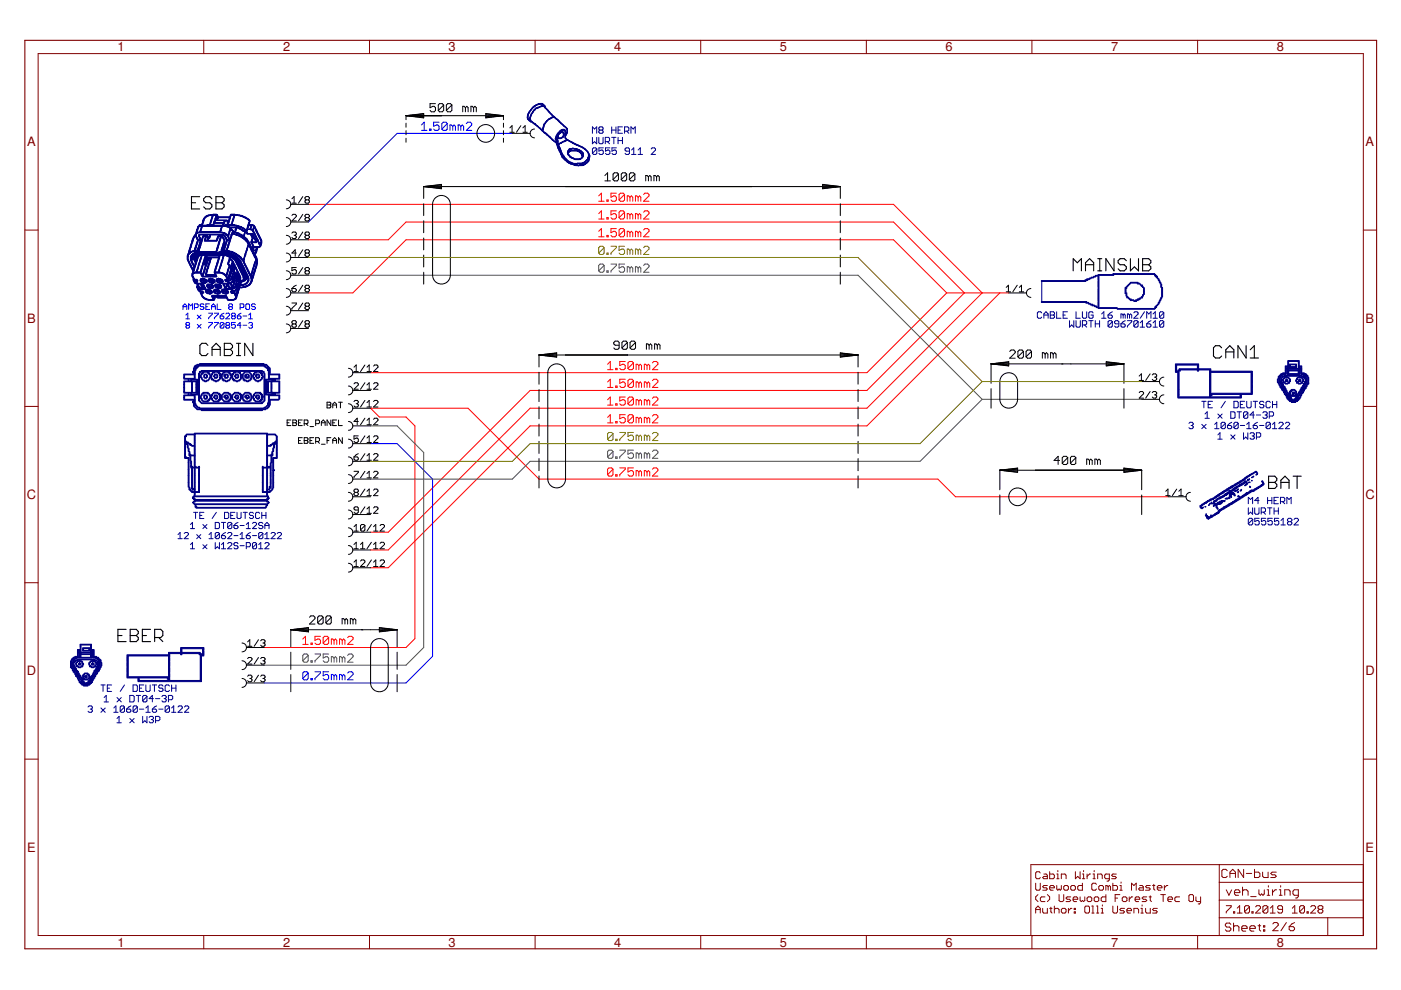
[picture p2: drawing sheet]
<svg xmlns="http://www.w3.org/2000/svg" width="297mm" height="210mm" viewBox="0 0 297 210" stroke-linecap="round" stroke-linejoin="round" font-family="sans-serif">
<defs><g id="words">
<g font-size="2.7" fill="#800000">
<text x="24.9" y="10.9">1</text>
<text x="60" y="10.9">2</text>
<text x="95.1" y="10.9">3</text>
<text x="130.2" y="10.9">4</text>
<text x="165.4" y="10.9">5</text>
<text x="200.5" y="10.9">6</text>
<text x="235.6" y="10.9">7</text>
<text x="270.7" y="10.9">8</text>
<text x="5.8" y="31">A</text>
<text x="289.5" y="31">A</text>
<text x="5.8" y="68.4">B</text>
<text x="289.5" y="68.4">B</text>
<text x="5.7" y="105.8">C</text>
<text x="289.5" y="105.8">C</text>
<text x="5.7" y="143.2">D</text>
<text x="289.5" y="143.2">D</text>
<text x="5.8" y="180.6">E</text>
<text x="289.5" y="180.6">E</text>
<text x="24.9" y="200.7">1</text>
<text x="60" y="200.7">2</text>
<text x="95.1" y="200.7">3</text>
<text x="130.2" y="200.7">4</text>
<text x="165.4" y="200.7">5</text>
<text x="200.5" y="200.7">6</text>
<text x="235.6" y="200.7">7</text>
<text x="270.7" y="200.7">8</text>
</g>
</g></defs>
<g fill="none" stroke="#800000" stroke-width=".21">
<path d="M8.1 11.4h281v187h-281zM43.2 8.6v2.8M78.3 8.6v2.8M113.5 8.6v2.8M148.6 8.6v2.8M183.7 8.6v2.8M218.8 8.6v2.8M253.9 8.6v2.8M5.3 48.8h2.8M289.1 48.8h2.8M5.3 86.2h2.8M289.1 86.2h2.8"/>
<path d="M5.3 123.5h2.8M289.1 123.5h2.8M5.3 161h2.8M289.1 161h2.8M43.2 198.4v2.8M78.3 198.4v2.8M113.5 198.4v2.8M148.6 198.4v2.8M183.7 198.4v2.8M218.8 198.4v2.8M219.6 187.3v1.2l.2 .2h.5l.3-.2v-1.2M219.6 193.6v-1l.5-.5 .5 .5v1"/>
<path d="M219.6 192.8h1M220.1 189.7l-.5 .5v.5l.5 .5M220.6 185.1l-.3-.3h-.5l-.2 .3v1l.2 .2h.5l.3-.2M221.1 192.6v.7l.2 .3h.8v-1M221.3 185.3h.5l.3 .3v.7h-.8l-.2-.2 .2-.3h.8M221.6 190.2h-.8l-.2 .2v.5l.2 .3h.8M222.1 189.7l.4 .5v.5l-.4 .5M222.1 187.7h-.8l-.2 .3 .2 .2h.5l.3 .3-.3 .2h-.7M222.5 184.8v1.5h.8l.2-.2v-.5l-.2-.3h-.8M222.5 188.2h1v-.2l-.2-.3h-.5l-.3 .3v.5l.3 .2h.5M222.5 192.6h.6M222.8 192.3v1l.3 .3"/>
<path d="M223.5 192.1v1.5M223.5 192.8l.3-.2h.5l.2 .2v.8M224 186.3h.5M224 185.3h.3v1M224 187.7v.8l.3 .2 .2-.2 .3 .2 .2-.2v-.8M224.3 184.6v.2M224.5 189.7v1.2l.3 .3h.5l.2-.3v-1.2M225 186.3v-1h.8l.2 .3v.7M225.3 192.6h.5l.2 .2v.5l-.2 .3h-.5l-.3-.3v-.5zM225.5 188l.3-.3h.5l.2 .3v.5l-.2 .2h-.5l-.3-.2zM226.5 192.6v1M227 188l.3-.3h.5l.2 .3v.5l-.2 .2h-.5l-.3-.2z"/>
<path d="M227 190.2h-.7l-.3 .2 .3 .3h.5l.2 .2-.2 .3h-.8M227.3 192.6h-.3l-.5 .5M227.5 190.7h1l-.2-.5h-.5l-.3 .2v.5l.3 .3h.5M227.8 192.6h.2v.2h-.2zM227.8 193.3h.2v.3h-.2zM228 184.8v1.5l.5-.5 .5 .5v-1.5M229 190.2v.7l.3 .3 .2-.3 .2 .3 .3-.3v-.7M229.5 186.3h.5M229.5 185.3h.2v1M229.5 187.3v1.4h-.8l-.2-.2v-.5l.2-.3h.8M229.7 184.6v.2M230 192.3l.2-.2h.5l.3 .2v1l-.3 .3h-.5l-.2-.3z"/>
<path d="M230.5 185.3v1M230.7 190.2h.5l.3 .2v.5l-.3 .3h-.5l-.2-.3v-.5zM231.2 185.3h-.2l-.5 .5M231.5 193.6h.5M231.5 192.1h.2v1.5M231.7 186.3h.5M231.7 185.3h.3v1M232 184.6v.2M232.2 190.2h.5l.3 .2v.5l-.3 .3h-.5l-.2-.3v-.5zM232.5 192.1h.2v1.5M232.5 187.5l-.3-.2h-.5l-.2 .2v1l.2 .2h.5l.3-.2M232.5 193.6h.5"/>
<path d="M232.7 186.3v-1h.8l.2 .3v.7M233 188l.2-.3h.5l.3 .3v.5l-.3 .2h-.5l-.2-.2zM233.5 192.6h.2v1M233.5 193.6h.5M233.7 191.9v.2M234.5 189.7v1.5h-.8l-.2-.3v-.5l.2-.2h.8M234.9 188l-.2-.3h-.2v1M234.9 188v.7M234.9 188l.3-.3 .3 .3v.7M235.2 186.3h-.7l-.3-.2v-.5l.3-.3h.7v1.3l-.3 .2h-.2M235.9 187.3v1.4h.8l.2-.2v-.5l-.2-.3h-.8M235.9 192.1v1.2l.3 .3h.5l.2-.3v-1.2"/>
<path d="M236.4 190.4h.5M236.7 185.3h-.8l-.2 .3 .2 .2h.5l.3 .3-.3 .2h-.7M237.4 188.7h.5M237.4 187.7h.3v1M237.4 189.7h-1v1.5M237.7 187v.3M238.2 190.2h.5l.2 .2v.5l-.2 .3h-.5l-.3-.3v-.5zM238.4 192.6h-.7l-.3 .2 .3 .3h.5l.2 .2-.2 .3h-.8M238.9 193.1h1l-.2-.5h-.5l-.3 .2v.5l.3 .3h.5M239.4 190.2v1M239.9 188.7v-1.4l.5 .4 .5-.4v1.4M240.2 190.2h-.3l-.5 .5"/>
<path d="M240.4 193.6v-1h.8l.2 .2v.8M240.7 190.7h.9l-.2-.5h-.5l-.2 .2v.5l.2 .3h.5M241.6 187.7h.5l.3 .3v.7h-.8l-.2-.2 .2-.3h.8M241.9 193.6h.5M241.9 192.6h.2v1M242.1 191.9v.2M242.9 192.6v.7l.2 .3h.8v-1M243.1 190.2h-.7l-.3 .2 .3 .3h.5l.2 .2-.2 .3h-.8M243.6 190.2h.5M243.9 187.7h-.8l-.2 .3 .2 .2h.5l.3 .3-.3 .2h-.7M243.9 189.9v1l.2 .3M244.4 187.7h.5"/>
<path d="M244.6 187.5v1l.3 .2M245.4 188.2h1v-.2l-.3-.3h-.5l-.2 .3v.5l.2 .2h.5M245.4 192.6h-.8l-.2 .2 .2 .3h.5l.3 .2-.3 .3h-.7M246.1 189.7h1M246.6 189.7v1.5M246.9 187.7v1M247.6 187.7h-.2l-.5 .5M247.6 190.7h1v-.3l-.3-.2h-.5l-.2 .2v.5l.2 .3h.5M250.1 190.2h-.8l-.2 .2v.5l.2 .3h.8M252.3 189.7h.5l.2 .2v1l-.2 .3h-.5l-.2-.3v-1zM253.6 190.2v.7l.2 .3h.8M253.9 198.4v2.8"/>
<path d="M254.6 190.2v1.2l-.3 .3h-.3M258.5 194.6h30.6M258.5 183.3v15.1M258.5 190.8h30.6M258.5 187.1h30.6M260 188.7l.6 1.1 .5-1.1M260 192h1v.3l-1 1v.3M260.2 184.6l-.3-.3h-.6l-.2 .3v1.2l.2 .3h.6l.3-.3M260.8 186.1v-1.2l.6-.6 .5 .6v1.2M260.8 185.2h1.1M261 196l-.3-.3h-.6l-.3 .3v.3l.3 .3h.6l.3 .2v.3l-.3 .3h-.6l-.3-.3M261.5 193.3h.3v.3h-.3z"/>
<path d="M261.5 195.7v1.7M261.5 196.6l.3-.3h.6l.3 .3v.8M261.7 189.3h1.2v-.3l-.3-.3h-.6l-.3 .3v.5l.3 .3h.6M262.3 193.6h1.1M262.3 192.6l.5-.6v1.6M263.3 196.8h1.1v-.2l-.3-.3h-.6l-.2 .3v.5l.2 .3h.6M263.4 189l.3-.3h.6l.3 .3v.8M263.4 188.1v1.7M263.7 184.3v1.8l-1.2-1.8v1.8M264.2 185.2h1.2M264.9 192.3v1l-.3 .3h-.5l-.2-.3M264.9 192.3l-.3-.3h-.5l-.2 .3v1"/>
<path d="M264.9 192.3l-1 1M265 196.8h1.1v-.2l-.2-.3h-.6l-.3 .3v.5l.3 .3h.6M265.2 190.1h1.1M265.4 193.3h.3v.3h-.3zM266 184.3v1.8h.8l.3-.3v-.6l-.3-.3h-.8M266.2 192.3l.3-.3h.5l.3 .3v.3l-1.1 1h1.1M266.7 196.3h.6M266.9 188.7v.8l.3 .3 .3-.3 .3 .3 .3-.3v-.8M267 196v1.1l.3 .3M267.7 184.9v.9l.3 .3h.9v-1.2M267.9 196.3h.3v.3h-.3zM267.9 197.1h.3v.3h-.3z"/>
<path d="M268.6 189.8h.6M268.6 188.7h.3v1.1M268.8 192.3v1l-.3 .3h-.5l-.2-.3M268.8 192.3l-.3-.3h-.5l-.2 .3v1M268.8 192.3l-1 1M268.9 187.8v.3M269.3 193.6h1.1M269.3 192.6l.6-.6v1.6M269.8 188.7v1.1M269.9 195.9l.3-.3h.5l.3 .3v.3l-1.1 1.1h1.1M270.6 184.9h-.9l-.3 .3 .3 .3h.6l.3 .3-.3 .3h-.9M270.7 188.7h-.3l-.6 .6"/>
<path d="M271.2 189.8h.6M271.2 188.7h.3v1.1M271.5 187.8v.3M271.9 192.8h-.8l-.2-.2v-.3l.2-.3h.6l.2 .3v1l-.2 .3h-.6l-.2-.3M272.4 189.8v-1.1h.9l.2 .3v.8M272.7 195.6l-1.1 1.7M273.3 196.5h.9l.3 .3v.2l-.3 .3h-.6l-.3-.3zM274 193.6h1M274 192.6l.5-.6v1.6M274.5 195.6l-.6 .3-.6 .6M275.3 189.8h-.9l-.3-.3v-.5l.3-.3h.9v1.4l-.3 .3h-.3M276.6 192.3v1l-.3 .3h-.5l-.3-.3"/>
<path d="M276.6 192.3l-.3-.3h-.5l-.3 .3v1M276.6 192.3l-1.1 1M277.1 193.3h.3v.3h-.3zM277.9 192.3l.3-.3h.5l.2 .3v.3l-1 1h1M279.7 192.8h.5M279.7 192.8l-.3 .3v.2l.3 .3h.5l.3-.3v-.2l-.3-.3M279.7 192.8l-.3-.2v-.3l.3-.3h.5l.3 .3v.3l-.3 .2M281.5 194.6v3.8M289.1 183.3h-70.5v15.1"/>
</g>
<path d="M5.3 8.6h286.6v192.6h-286.6z" fill="none" stroke="#800000" stroke-width=".23"/>
<g fill="none" stroke="#f00" stroke-width=".21">
<path d="M65.4 43.3h124l18.8 18.8-24.4 24.5h-71.4l-30.1 30h-3.7M65.4 50.8h16.9l3.8-3.7h103.3l15.1 15-20.7 20.7h-71.4l-30.1 30h-3.7M126.9 41.5l.6-.5v1.7M126.9 45.3l.6-.6v1.7M126.9 49l.6-.5v1.7M126.9 42.7h1.2M126.9 46.4h1.2M126.9 50.2h1.2M128.7 42.4h.2v.3h-.2zM128.7 46.1h.2v.3h-.2zM128.7 49.9h.2v.3h-.2zM130.7 41h-1.2v.8l.6-.3h.3l.3 .3v.6l-.3 .3h-.6l-.3-.3"/>
<path d="M130.7 44.7h-1.2v.9l.6-.3h.3l.3 .3v.5l-.3 .3h-.6l-.3-.3M130.7 48.5h-1.2v.8l.6-.3h.3l.3 .3v.6l-.3 .3h-.6l-.3-.3M132.4 41.2v1.2l-.3 .3h-.5l-.3-.3M132.4 41.2l-.3-.2h-.5l-.3 .2v1.2M132.4 45l-.3-.3h-.5l-.3 .3v1.1M132.4 48.7l-.3-.2h-.5l-.3 .2v1.2M132.4 45v1.1l-.3 .3h-.5l-.3-.3M132.4 48.7v1.2l-.3 .3h-.5l-.3-.3M132.4 41.2l-1.1 1.2M132.4 45l-1.1 1.1M132.4 48.7l-1.1 1.2M133.6 41.8l-.3-.3h-.3v1.2"/>
<path d="M133.6 45.6l-.3-.3h-.3v1.1M133.6 49.3l-.3-.3h-.3v1.2M133.6 41.8v.9M133.6 45.6v.8M133.6 49.3v.9M133.6 41.8l.3-.3 .3 .3v.9M133.6 45.6l.3-.3 .3 .3v.8M133.6 49.3l.3-.3 .3 .3v.9M135.3 41.8l-.3-.3h-.3v1.2M135.3 45.6l-.3-.3h-.3v1.1M135.3 49.3l-.3-.3h-.3v1.2M135.3 41.8v.9"/>
<path d="M135.3 45.6v.8M135.3 49.3v.9M135.3 41.8l.3-.3 .3 .3v.9M135.3 45.6l.3-.3 .3 .3v.8M135.3 49.3l.3-.3 .3 .3v.9M136.5 41.2l.2-.2h.6l.3 .2v.3l-1.1 1.2h1.1M136.5 45l.2-.3h.6l.3 .3v.3l-1.1 1.1h1.1M136.5 48.7l.2-.2h.6l.3 .2v.3l-1.1 1.2h1.1M65.4 62.1h9.4l11.3-11.3h103.3l11.3 11.3M128.8 77.2l.6-.6v1.8M128.8 78.4h1.2M130.5 78.1h.3v.3h-.3z"/>
<path d="M132.6 76.6h-1.2v.9l.6-.3h.3l.3 .3v.6l-.3 .3h-.6l-.3-.3M134.3 76.9v1.2l-.3 .3h-.6l-.3-.3M134.3 76.9l-.3-.3h-.6l-.3 .3v1.2M134.3 76.9l-1.2 1.2M135.4 77.5l-.2-.3h-.3v1.2M135.4 77.5v.9M135.4 77.5l.3-.3 .3 .3v.9M137.2 77.5l-.3-.3h-.3v1.2M137.2 77.5v.9M137.2 77.5l.3-.3 .3 .3v.9M138.3 76.9l.3-.3h.6l.3 .3v.3l-1.2 1.2h1.2M200.7 62.1l-16.9 16.9h-105.2"/>
<path d="M200.7 62.1h13.2M212 62.1l-28.2 28.2h-71.4l-30.1 30.1h-3.7M128.8 81l.6-.6v1.7M128.8 84.8l.6-.6v1.7M128.8 88.5l.6-.6v1.8M128.8 82.1h1.2M128.8 85.9h1.2M128.8 89.7h1.2M130 99.5l-.3-.3h-.6l-.3 .3v1.1M130 99.5v1.1l-.3 .3h-.6l-.3-.3M130 99.5l-1.2 1.1M130.5 81.9h.3v.2h-.3z"/>
<path d="M130.5 85.6h.3v.3h-.3zM130.5 89.4h.3v.3h-.3zM131.4 99.2h1.2v.3l-1.2 1.1v.3M132.6 80.4h-1.2v.9l.9-.3 .3 .3v.6l-.3 .2h-.6l-.3-.2M132.6 84.2h-1.2v.8l.9-.2 .3 .2v.6l-.3 .3h-.6l-.3-.3M132.6 87.9h-1.2v.9l.6-.3h.3l.3 .3v.6l-.3 .3h-.6l-.3-.3M134.3 80.7l-.3-.3h-.6l-.3 .3v1.2M134.3 84.5l-.3-.3h-.6l-.3 .3v1.1M134.3 88.2l-.3-.3h-.6l-.3 .3v1.2M134.3 99.2h-1.2v.9l.6-.3h.3l.3 .3v.5l-.3 .3h-.6l-.3-.3M134.3 80.7v1.2l-.3 .2h-.6l-.3-.2M134.3 84.5v1.1l-.3 .3h-.6l-.3-.3"/>
<path d="M134.3 88.2v1.2l-.3 .3h-.6l-.3-.3M134.3 80.7l-1.2 1.2M134.3 84.5l-1.2 1.1M134.3 88.2l-1.2 1.2M135.4 81.3l-.2-.3h-.3v1.1M135.4 85l-.2-.2h-.3v1.1M135.4 88.8l-.2-.3h-.3v1.2M135.4 81.3v.8M135.4 85v.9M135.4 88.8v.9M135.4 81.3l.3-.3 .3 .3v.8M135.4 85l.3-.2 .3 .2v.9"/>
<path d="M135.4 88.8l.3-.3 .3 .3v.9M137.2 81.3l-.3-.3h-.3v1.1M137.2 85l-.3-.2h-.3v1.1M137.2 88.8l-.3-.3h-.3v1.2M137.2 81.3v.8M137.2 85v.9M137.2 88.8v.9M137.2 81.3l.3-.3 .3 .3v.8M137.2 85l.3-.2 .3 .2v.9M137.2 88.8l.3-.3 .3 .3v.9M138.3 80.7l.3-.3h.6l.3 .3v.3l-1.2 1.1h1.2M138.3 84.5l.3-.3h.6l.3 .3v.3l-1.2 1.1h1.2"/>
<path d="M138.3 88.2l.3-.3h.6l.3 .3v.3l-1.2 1.2h1.2M138.3 99.5l.3-.3h.6l.3 .3v.3l-1.2 1.1h1.2M130.5 100.6h.3v.3h-.3zM135.4 100.1l-.2-.3h-.3v1.1M135.4 100.1v.8M135.4 100.1l.3-.3 .3 .3v.8M137.2 100.1l-.3-.3h-.3v1.1M137.2 100.1v.8M137.2 100.1l.3-.3 .3 .3v.8M247.7 105.3h-45.1l-3.8-3.7h-84.5l-15.1-15h-20.6l1.8 1.8h5.7l1.9 1.9v45.1l-1.9 1.9h-30.1M64.2 135.5l.6-.6v1.7M64.2 136.6h1.1"/>
<path d="M65.9 136.4h.3v.2h-.3zM67.9 134.9h-1.1v.9l.8-.3 .3 .3v.6l-.3 .2h-.5l-.3-.2M69.7 135.2v1.2l-.3 .2h-.6l-.3-.2M69.7 135.2l-.3-.3h-.6l-.3 .3v1.2M69.7 135.2l-1.2 1.2M70.8 135.8l-.3-.3h-.2v1.1M70.8 135.8v.8M70.8 135.8l.3-.3 .3 .3v.8M72.6 135.8l-.3-.3h-.3v1.1M72.6 135.8v.8M72.6 135.8l.3-.3 .2 .3v.8M73.7 135.2l.3-.3h.6l.3 .3v.3l-1.2 1.1h1.2"/>
</g>
<g fill="none" stroke="#00f" stroke-width=".21">
<path d="M89.3 26.5l.6-.6v1.7M89.3 27.6h1.2M91.1 27.4h.3v.2h-.3zM93.1 25.9h-1.2v.9l.9-.3 .3 .3v.6l-.3 .2h-.6l-.3-.2M94.8 26.2v1.2l-.2 .2h-.6l-.3-.2M94.8 26.2l-.2-.3h-.6l-.3 .3v1.2M94.8 26.2l-1.1 1.2M96 26.8l-.3-.3h-.3v1.1M96 26.8v.8M96 26.8l.3-.3 .3 .3v.8M97.7 26.8l-.3-.3h-.3v1.1M97.7 26.8v.8"/>
<path d="M97.7 26.8l.3-.3 .3 .3v.8M98.9 26.2l.3-.3h.5l.3 .3v.3l-1.1 1.1h1.1M108.6 28.3h-24.4l-18.8 18.8M38.8 65.6v-.8l.4-.4 .4 .4v.8M38.8 65h.8M39.4 66.8l.4-.4v1.2M39.4 67.6h.8M39.6 69l-.2-.2 .2-.4h.4l.2 .2-.2 .4M39.6 69l-.2 .2 .2 .4h.4l.2-.2-.2-.4M39.6 69h.4M40 65.6v-1.2l.4 .4 .4-.4v1.2M41.2 65.2h.6l.2-.2v-.4l-.2-.2h-.6v1.2"/>
<path d="M41.8 66.8l.8 .8M41.8 68.8l.8 .8M42.6 66.8l-.8 .8M42.6 68.8l-.8 .8M43.2 64.6l-.2-.2h-.4l-.2 .2 .2 .4h.4l.2 .2-.2 .4h-.4l-.2-.2M43.6 65h.4M44.2 66.4h.8v.2l-.8 .8v.2M44.2 68.4h.8v.2l-.8 .8v.2M44.4 64.4h-.8v1.2h.8M44.9 65h.8M44.9 65.6v-.8l.4-.4 .4 .4v.8M45.5 66.4h.8v.2l-.8 .8v.2"/>
<path d="M45.5 68.4h.8v.2l-.8 .8v.2M46.1 64.4v1.2h.8M46.7 67h.6l.2 .4-.2 .2h-.4l-.2-.2zM47.5 66.4l-.8 .6M47.5 68.6l-.2-.2h-.4l-.2 .2v.8M47.5 68.6v.8l-.2 .2h-.4l-.2-.2M47.5 68.6l-.8 .8M47.9 66.6l.2-.2h.4l.2 .2v.2l-.8 .8h.8M48.1 69l-.2-.2 .2-.4h.4l.2 .2-.2 .4M48.1 69l-.2 .2 .2 .4h.4l.2-.2-.2-.4M48.1 69h.4M48.7 65h.4"/>
<path d="M48.7 65l-.2-.2 .2-.4h.4l.2 .2-.2 .4M48.7 65l-.2 .2 .2 .4h.4l.2-.2-.2-.4M49.3 67l-.2-.2 .2-.4h.4l.2 .2-.2 .4M49.3 67l-.2 .2 .2 .4h.4l.2-.2-.2-.4M49.3 67h.4M49.9 68.4h-.8v.6l.4-.2 .4 .2v.4l-.2 .2h-.4l-.2-.2M50.3 67h.6l.2 .4-.2 .2h-.4l-.2-.2zM50.9 65.2h.6l.2-.2v-.4l-.2-.2h-.6v1.2M51.1 69h-.8l.6-.6v1.2M51.1 66.4l-.8 .6M51.5 67h.8M51.5 69h.8"/>
<path d="M52.1 64.6l.2-.2h.4l.2 .2v.8l-.2 .2h-.4l-.2-.2zM52.7 67.6h.8M52.7 66.8l.4-.4v1.2M52.7 68.6l.2-.2h.4l.2 .2-.2 .4M53.1 69h.2M53.3 69l.2 .2-.2 .4h-.4l-.2-.2M54.1 64.6l-.2-.2h-.4l-.2 .4 .2 .2h.4l.2 .4-.2 .2h-.4l-.2-.2M78.6 94.1h5.6l7.5 7.5v37.5l-5.6 5.7h-30.1M65.3 142.7l-.2-.3h-.6l-.3 .3v1.2M65.3 142.7v1.2l-.2 .2h-.6l-.3-.2M65.3 142.7l-1.1 1.2M65.9 143.9h.3v.2h-.3z"/>
<path d="M66.8 142.4h1.1v.3l-1.1 1.2v.2M69.7 142.4h-1.2v.9l.9-.3 .3 .3v.6l-.3 .2h-.6l-.3-.2M70.8 143.3l-.3-.3h-.2v1.1M70.8 143.3v.8M70.8 143.3l.3-.3 .3 .3v.8M72.6 143.3l-.3-.3h-.3v1.1M72.6 143.3v.8M72.6 143.3l.3-.3 .2 .3v.8M73.7 142.7l.3-.3h.6l.3 .3v.3l-1.2 1.1h1.2"/>
</g>
<g fill="none" stroke="#505050" stroke-width=".21">
<path d="M65.4 58.4h116.5l26.3 26.3M128.1 56.3l-.3-.3h-.6l-.3 .3v1.1M128.1 56.3v1.1l-.3 .3h-.6l-.3-.3M128.1 56.3l-1.2 1.1M128.7 57.4h.2v.3h-.2zM129.5 56h1.2v.3l-1.2 1.1v.3M132.4 56h-1.1v.9l.5-.3h.3l.3 .3v.5l-.3 .3h-.5l-.3-.3M133.6 56.9l-.3-.3h-.3v1.1M133.6 56.9v.8M133.6 56.9l.3-.3 .3 .3v.8M135.3 56.9l-.3-.3h-.3v1.1M135.3 56.9v.8"/>
<path d="M135.3 56.9l.3-.3 .3 .3v.8M136.5 56.3l.2-.3h.6l.3 .3v.3l-1.1 1.1h1.1M78.6 90.3h5.6l5.6 5.6v41.4l-3.7 3.7h-30.1M130 95.7l-.3-.3h-.6l-.3 .3v1.2M130 95.7v1.2l-.3 .3h-.6l-.3-.3M130 95.7l-1.2 1.2M130.5 96.9h.3v.3h-.3zM131.4 95.4h1.2v.3l-1.2 1.2v.3M134.3 95.4h-1.2v.9l.6-.3h.3l.3 .3v.6l-.3 .3h-.6l-.3-.3M135.4 96.3l-.2-.3h-.3v1.2M135.4 96.3v.9M135.4 96.3l.3-.3 .3 .3v.9"/>
<path d="M137.2 96.3l-.3-.3h-.3v1.2M137.2 96.3v.9M137.2 96.3l.3-.3 .3 .3v.9M138.3 95.7l.3-.3h.6l.3 .3v.3l-1.2 1.2h1.2M208.2 84.7l-13.1 13.1h-82.7l-3.8 3.8h-30M208.2 84.7h33.9M65.3 139l-.2-.3h-.6l-.3 .3v1.1M65.3 139v1.1l-.2 .3h-.6l-.3-.3M65.3 139l-1.1 1.1M66.8 138.7h1.1v.3l-1.1 1.1v.3M69.7 138.7h-1.2v.8l.9-.3 .3 .3v.6l-.3 .3h-.6l-.3-.3M70.8 139.5l-.3-.3h-.2v1.2"/>
<path d="M70.8 139.5v.9M70.8 139.5l.3-.3 .3 .3v.9M72.6 139.5l-.3-.3h-.3v1.2M72.6 139.5v.9M72.6 139.5l.3-.3 .2 .3v.9M73.7 139l.3-.3h.6l.3 .3v.2l-1.2 1.2h1.2M65.9 140.1h.3v.3h-.3z"/>
</g>
<g fill="none" stroke="#000" stroke-width=".21">
<path d="M86.1 24.5h20.6M86.1 24.5l3.7-.4v.9zM86.1 24.5l3.7 .2M86.1 24.5l3.7 .4M86.1 24.5v.9M86.1 26.1v.9M86.1 27.7v.9M86.1 29.3v.9M89.8 39.6v2.5M89.8 24.3l-3.7 .2M89.8 24.2l-3.7 .3M89.8 39.6h88.4"/>
<path d="M89.8 39.6l3.8-.5v.9zM89.8 39.6l3.8 .2M89.8 39.6l3.8 .3M92.3 22h-1.1v.8l.6-.3h.3l.2 .3v.6l-.2 .3h-.6l-.3-.3M93.6 39.4l-3.8 .2M93.6 39.2l-3.8 .4M94.1 22.3l-.3-.3h-.6l-.3 .3v1.1M94.1 22.3v1.1l-.3 .3h-.6l-.3-.3M94.1 22.3l-1.2 1.1M95.8 22.3l-.3-.3h-.6l-.3 .3v1.1M95.8 22.3v1.1l-.3 .3h-.6l-.3-.3M95.8 22.3l-1.2 1.1"/>
<path d="M98.7 22.8l-.3-.3h-.3v1.2M98.7 22.8v.9M98.7 22.8l.3-.3 .3 .3v.9M100.4 22.8l-.3-.3h-.3v1.2M100.4 22.8v.9M100.4 22.8l.3-.3 .3 .3v.9M103 24.1l3.7 .4-3.7 .5zM103 24.3l3.7 .2M103 24.2l3.7 .3M106.7 24.5v.9M106.7 26.1v.9M106.7 27.7v.9"/>
<path d="M106.7 29.3v.9M106.7 24.5l-3.7 .2M106.7 24.5l-3.7 .4M108.1 27.1l.5-.5v1.4M108.1 28h.9M108.6 28.3h3.8M110.4 26.6l-.9 1.4M110.9 28h.9M110.9 27.1l.4-.5v1.4M112.4 28.3l.3 .7 .6 .2M113.3 27.3l-.6 .3-.3 .7M128.2 37.2l.6-.6v1.8"/>
<path d="M128.2 38.4h1.2M131.1 36.9v1.2l-.2 .3h-.6l-.3-.3M131.1 36.9l-.2-.3h-.6l-.3 .3v1.2M131.1 36.9l-1.1 1.2M132.9 36.9v1.2l-.3 .3h-.6l-.3-.3M132.9 36.9l-.3-.3h-.6l-.3 .3v1.2M132.9 36.9l-1.2 1.2M134.6 36.9v1.2l-.3 .3h-.6l-.3-.3M134.6 36.9l-.3-.3h-.6l-.3 .3v1.2M134.6 36.9l-1.2 1.2M137.5 37.5l-.3-.3h-.3v1.2M137.5 37.5v.9"/>
<path d="M137.5 37.5l.3-.3 .2 .3v.9M139.2 37.5l-.3-.3h-.3v1.2M139.2 37.5v.9M139.2 37.5l.3-.3 .3 .3v.9M174.4 39.1l3.8 .5-3.8 .4zM174.4 39.4l3.8 .2M174.4 39.2l3.8 .4M178.2 39.6v2.5M178.2 39.6l-3.8 .2M178.2 39.6l-3.8 .3M60.7 42.4l.7 .3 .3 .6M60.7 46.1l.7 .3 .3 .7"/>
<path d="M60.7 49.9l.7 .3 .3 .6M60.7 53.7l.7 .2 .3 .7M60.7 57.4l.7 .3 .3 .7M61.7 43.3l-.3 .7-.7 .3M61.7 47.1l-.3 .7-.7 .2M61.7 50.8l-.3 .7-.7 .3M61.7 54.6l-.3 .7-.7 .2M61.7 58.4l-.3 .6-.7 .3M61.7 43.3h3.7M61.7 47.1h3.7M61.7 50.8h3.7M61.7 54.6h3.7"/>
<path d="M61.7 58.4h3.7M61.9 42.1l.5-.4v1.4M61.9 43.1h.9M61.9 45.7l.2-.3h.5l.2 .3v.2l-.9 .9h.9M61.9 49.4l.2-.2h.5l.2 .2-.2 .5M62.4 49.9h.2M62.6 49.9l.2 .2-.2 .5h-.5l-.2-.2M62.8 56.7h-.9v.7l.5-.2 .4 .2v.5l-.2 .2h-.5l-.2-.2M62.8 53.7h-.9l.7-.7v1.4M64.2 41.7l-.9 1.4M64.2 45.4l-.9 1.4M64.2 49.2l-.9 1.4"/>
<path d="M64.2 53l-.9 1.4M64.2 56.7l-.9 1.4M64.9 42.4l-.2 .2 .2 .5h.5l.2-.3-.2-.4M64.9 42.4l-.2-.3 .2-.4h.5l.2 .2-.2 .5M64.9 46.1l-.2-.2 .2-.5h.5l.2 .3-.2 .4M64.9 46.1l-.2 .3 .2 .4h.5l.2-.2-.2-.5M64.9 49.9l-.2-.2 .2-.5h.5l.2 .2-.2 .5M64.9 49.9l-.2 .2 .2 .5h.5l.2-.2-.2-.5M64.9 53.7l-.2-.3 .2-.4h.5l.2 .2-.2 .5M64.9 53.7l-.2 .2 .2 .5h.5l.2-.3-.2-.4M64.9 57.4l-.2-.2 .2-.5h.5l.2 .3-.2 .4M64.9 57.4l-.2 .2 .2 .5h.5l.2-.2-.2-.5"/>
<path d="M64.9 42.4h.5M64.9 46.1h.5M64.9 49.9h.5M64.9 53.7h.5M64.9 57.4h.5M89.8 43.2v2.5M89.8 46.8v2.5M89.8 50.5v2.5M89.8 54.1v2.5M89.8 57.7v2.5M92.3 41.9a1.88 1.88 0 0 1 2.1-.3 1.88 1.88 0 0 1 1.1 1.7v15.1a1.88 1.88 0 0 1-1.9 1.8 1.88 1.88 0 0 1-1.9-1.8v-15.1l.2-.7zM178.2 43.2v2.5"/>
<path d="M178.2 46.8v2.5M178.2 50.5v2.5M178.2 54.1v2.5M178.2 57.7v2.5M60.7 61.2l.7 .2 .3 .7M60.7 64.9l.7 .3 .3 .7M60.7 68.7l.7 .3 .3 .6M61.7 62.1l-.3 .7-.7 .3M61.7 65.9l-.3 .6-.7 .3M61.7 69.6l-.3 .7-.7 .3M61.7 62.1h3.7M61.7 65.9h3.7"/>
<path d="M61.7 69.6h3.7M61.9 61.2h.7l.2 .4-.2 .3h-.5l-.2-.3zM61.9 64.2h.9v.3l-.9 .9v.2M62.1 68.7l-.2-.2 .2-.5h.5l.2 .2-.2 .5M62.1 68.7l-.2 .2 .2 .5h.5l.2-.2-.2-.5M62.1 68.7h.5M62.8 60.5l-.9 .7M64.2 60.5l-.9 1.4M64.2 64.2l-.9 1.4M64.2 68l-.9 1.4M64.9 61.2l-.2-.3 .2-.4h.5l.2 .2-.2 .5M64.9 61.2l-.2 .2 .2 .5h.5l.2-.3-.2-.4"/>
<path d="M64.9 64.9l-.2-.2 .2-.5h.5l.2 .3-.2 .4M64.9 64.9l-.2 .3 .2 .4h.5l.2-.2-.2-.5M64.9 68.7l-.2-.2 .2-.5h.5l.2 .2-.2 .5M64.9 68.7l-.2 .2 .2 .5h.5l.2-.2-.2-.5M64.9 61.2h.5M64.9 64.9h.5M64.9 68.7h.5M73.9 78.1l.6 .3 .3 .6M74.8 79l-.3 .7-.6 .3M74.8 79h3.8M75.1 77.9l.4-.5v1.4M75.1 78.8h.9"/>
<path d="M77.4 77.4l-1 1.4M77.8 78.8h.9M77.8 77.9l.5-.5v1.4M79.2 77.6l.2-.2h.5l.2 .2v.3l-.9 .9h.9M114.3 75.3v2.5M114.3 78.9v2.6M114.3 75.3h67.6M114.3 75.3l3.7-.5v.9zM114.3 75.3l3.7 .2M114.3 75.3l3.7 .3M116.8 77.6a1.88 1.88 0 0 1 2-.3 1.88 1.88 0 0 1 1.1 1.7v22.6a1.88 1.88 0 0 1-1.9 1.9 1.88 1.88 0 0 1-1.9-1.9v-22.6a1.91 1.91 0 0 1 .7-1.4zM118 75.1l-3.7 .2"/>
<path d="M118 74.9l-3.7 .4M131.3 73.2h-.9l-.3-.3v-.3l.3-.3h.6l.3 .3v1.2l-.3 .3h-.6l-.3-.3M133 72.6v1.2l-.3 .3h-.6l-.2-.3M133 72.6l-.3-.3h-.6l-.2 .3v1.2M133 72.6l-1.1 1.2M134.7 72.6v1.2l-.2 .3h-.6l-.3-.3M134.7 72.6l-.2-.3h-.6l-.3 .3v1.2M134.7 72.6l-1.1 1.2M137.6 73.2l-.2-.3h-.3v1.2M137.6 73.2v.9M137.6 73.2l.3-.3 .3 .3v.9M139.4 73.2l-.3-.3h-.3v1.2"/>
<path d="M139.4 73.2v.9M139.4 73.2l.3-.3 .2 .3v.9M178.2 74.8l3.7 .5-3.7 .4zM178.2 75.1l3.7 .2M178.2 74.9l3.7 .4M181.9 75.3v2.5M181.9 78.9v2.6M181.9 75.3l-3.7 .2M181.9 75.3l-3.7 .3M210.1 77.2v4.1M210.1 77.2h28.2M210.1 77.2l3.8-.5v.9z"/>
<path d="M210.1 77.2l3.8 .1M210.1 77.2l3.8 .3M212.6 79.5a1.88 1.88 0 0 1 2-.3 1.88 1.88 0 0 1 1.2 1.7v3.8a1.88 1.88 0 0 1-1.9 1.8 1.88 1.88 0 0 1-1.9-1.8v-3.8a1.91 1.91 0 0 1 .6-1.4zM213.3 61.9h1M213.3 60.9l.5-.4v1.4M213.9 77l-3.8 .2M213.9 76.8l-3.8 .4M213.9 62.1h3.7M214.1 74.5l.3-.3h.5l.3 .3v.3l-1.1 1.1h1.1M215.7 60.5l-1 1.4M216.1 61.9h.9M216.1 60.9l.5-.4v1.4"/>
<path d="M217 74.5v1.1l-.3 .3h-.6l-.3-.3M217 74.5l-.3-.3h-.6l-.3 .3v1.1M217 74.5l-1.2 1.1M217.6 62.1l.3 .7 .7 .3M218.6 61.2l-.7 .2-.3 .7M218.7 74.5v1.1l-.3 .3h-.6l-.2-.3M218.7 74.5l-.3-.3h-.6l-.2 .3v1.1M218.7 74.5l-1.1 1.1M221.6 75.1l-.3-.3h-.3v1.1M221.6 75.1v.8M221.6 75.1l.3-.3 .3 .3v.8M223.3 75.1l-.3-.3h-.3v1.1"/>
<path d="M223.3 75.1v.8M223.3 75.1l.3-.3 .3 .3v.8M225.1 77.2h.1M234.5 76.7l3.8 .5-3.8 .4zM234.5 77l3.8 .2M234.5 76.8l3.8 .4M238.3 77.2v4.1M238.3 77.2l-3.8 .1M238.3 77.2l-3.8 .3M241.5 79.7l.5-.4v1.4M243.8 79.3l-.9 1.4M244.3 79.5l.2-.2h.5l.2 .2-.2 .5"/>
<path d="M244.8 80h.2M245 80l.2 .2-.2 .5h-.5l-.2-.3M246.8 80l-.7 .2-.3 .7M60.9 89.6h.4M61.7 89h-.8v1.2h.8M62.1 89h.6l.2 .2-.2 .4 .2 .4-.2 .2h-.6zM62.1 89.6h.6M63.3 93.4h.4M63.3 89.6h.4M64.1 92.8h-.8v1.2h.8M64.1 89h-.8v1.2h.8M64.5 92.8h.6l.2 .2-.2 .4 .2 .4-.2 .2h-.6z"/>
<path d="M64.5 93.4h.6M64.5 89.8h.6l.2-.2v-.4l-.2-.2h-.6v1.2M64.9 89.8l.4 .4M65.7 93.4h.4M65.7 90.4h.8M66.5 92.8h-.8v1.2h.8M66.9 93.6h.6l.2-.2v-.4l-.2-.2h-.6v1.2M66.9 89.8h.6l.2-.2v-.4l-.2-.2h-.6v1.2M67.3 93.6l.4 .4M68.1 94.2h.8M68.1 89.6h.8M68.1 90.2v-.7l.4-.5 .4 .5v.7"/>
<path d="M69.3 93.4h.4M69.3 85.3h.7l.1 .2-.1 .4 .1 .4-.1 .2h-.7zM69.3 85.9h.7M70.1 92.8h-.8v1.2M70.1 89v1.2l-.8-1.2v1.2M70.5 93.4h.9M70.5 86.5v-.8l.5-.4 .4 .4v.8M70.5 94v-.8l.5-.4 .4 .4v.8M70.5 85.9h.9M70.5 89.6h.5M71.4 89h-.9v1.2h.9M71.8 89v1.2h.8"/>
<path d="M71.8 85.3h.8M72.2 85.3v1.2M72.6 92.8v1.2l-.8-1.2v1.2M73.9 81.9l.6 .2 .3 .7M73.9 85.6l.6 .3 .3 .7M73.9 89.4l.6 .2 .3 .7M73.9 93.1l.6 .3 .3 .7M73.9 96.9l.6 .3 .3 .6M74.8 82.8l-.3 .6-.6 .3M74.8 86.6l-.3 .6-.6 .3M74.8 90.3l-.3 .7-.6 .2M74.8 94.1l-.3 .6-.6 .3"/>
<path d="M74.8 97.8l-.3 .7-.6 .3M74.8 82.8h3.8M74.8 86.6h3.8M74.8 90.3h3.8M74.8 94.1h3.8M74.8 97.8h3.8M75.1 81.4l.2-.2h.4l.3 .2v.2l-.9 .9h.9M75.1 85.1l.2-.2h.4l.3 .2-.3 .5M75.1 96.9h.6l.3 .4-.3 .3h-.4l-.2-.3zM75.1 99.9h.9v.3l-.9 .9v.2M75.5 85.6h.2M75.7 85.6l.3 .2-.3 .5h-.4l-.2-.2"/>
<path d="M76 92.4h-.9v.7l.4-.2 .5 .2v.5l-.3 .2h-.4l-.2-.2M76 89.4h-.9l.6-.7v1.4M76 96.2l-.9 .7M77.4 81.2l-1 1.3M77.4 84.9l-1 1.4M77.4 88.7l-1 1.4M77.4 92.4l-1 1.4M77.4 96.2l-1 1.4M77.4 99.9l-1 1.4M77.8 89.1l.5-.4v1.4M77.8 81.6l.5-.4v1.3M77.8 85.4l.5-.5v1.4"/>
<path d="M77.8 92.9l.5-.5v1.4M77.8 96.6l.5-.4v1.4M77.8 82.5h.9M77.8 86.3h.9M77.8 90.1h.9M77.8 93.8h.9M77.8 97.6h.9M79.2 85.1l.2-.2h.5l.2 .2v.3l-.9 .9h.9M79.2 88.9l.2-.2h.5l.2 .2v.2l-.9 1h.9M79.2 96.4l.2-.2h.5l.2 .2v.2l-.9 1h.9M79.2 81.4l.2-.2h.5l.2 .2v.2l-.9 .9h.9M79.2 92.6l.2-.2h.5l.2 .2v.3l-.9 .9h.9"/>
<path d="M114.3 82.6v2.5M114.3 86.3v2.5M114.3 89.9v2.6M114.3 93.6v2.5M114.3 97.2v2.6M181.9 82.6v2.5M181.9 86.3v2.5M181.9 89.9v2.6M181.9 93.6v2.5M181.9 97.2v2.6M210.1 82.4v4.2M212 99.7v4.1"/>
<path d="M212 99.7h30.1M212 99.7l3.8-.5v1zM212 99.7l3.8 .2M212 99.7l3.8 .4M215.8 99.5l-3.8 .2M215.8 99.3l-3.8 .4M224.6 97.6h-1.1l.8-.8v1.7M226.4 97l-.3-.2h-.6l-.3 .2v1.2M226.4 97v1.2l-.3 .3h-.6l-.3-.3M226.4 97l-1.2 1.2M228.1 97l-.3-.2h-.6l-.3 .2v1.2M228.1 97v1.2l-.3 .3h-.6l-.3-.3"/>
<path d="M228.1 97l-1.2 1.2M231 97.6l-.3-.3h-.3v1.2M231 97.6v.9M231 97.6l.3-.3 .3 .3v.9M232.7 97.6l-.3-.3h-.3v1.2M232.7 97.6v.9M232.7 97.6l.3-.3 .3 .3v.9M238.3 99.2l3.8 .5-3.8 .5zM238.3 82.4v4.2M238.3 99.5l3.8 .2M238.3 99.3l3.8 .4M241.5 80.7h1"/>
<path d="M241.5 83.2l.3-.2h.4l.3 .2v.3l-1 .9h1M242.1 99.7v4.1M242.1 99.7l-3.8 .2M242.1 99.7l-3.8 .4M242.1 80.9h3.7M242.1 84.7h3.7M243.8 83l-.9 1.4M244.3 83.2l.2-.2h.5l.2 .2-.2 .5M244.8 83.7h.2M245 83.7l.2 .2-.2 .5h-.5l-.2-.2M245.8 80.9l.3 .7 .7 .3M245.8 84.7l.3 .6 .7 .3"/>
<path d="M246.8 83.7l-.7 .3-.3 .7M73.9 100.6l.6 .3 .3 .7M73.9 104.4l.6 .3 .3 .6M73.9 108.1l.6 .3 .3 .7M73.9 111.9l.6 .3 .3 .6M73.9 115.7l.6 .3 .3 .6M73.9 119.4l.6 .3 .3 .7M74.8 101.6l-.3 .6-.6 .3M74.8 105.3l-.3 .7-.6 .3M74.8 109.1l-.3 .6-.6 .3M74.8 112.8l-.3 .7-.6 .3M74.8 116.6l-.3 .7-.6 .2"/>
<path d="M74.8 101.6h3.8M74.8 105.3h3.8M74.8 109.1h3.8M74.8 112.8h3.8M74.8 116.6h3.8M75.1 111.7l.4-.5v1.4M75.1 115.4l.4-.4v1.4M75.1 119.2l.4-.5v1.4M75.1 112.6h.9M75.1 116.4h.9M75.3 104.4l-.2-.2 .2-.5h.4l.3 .2-.3 .5M75.3 104.4l-.2 .2 .2 .5h.4l.3-.2-.3-.5"/>
<path d="M75.3 104.4h.4M76 108.1h-.7l-.2-.2 .2-.4h.4l.3 .2v.9l-.3 .2h-.4l-.2-.2M76.4 119l.3-.3h.4l.3 .3v.2l-1 .9h1M76.4 116.4h1M76.4 115.4l.5-.4v1.4M77.4 103.7l-1 1.4M77.4 107.5l-1 1.3M77.4 111.4v1l-.3 .2h-.4l-.3-.2M77.4 111.4l-.3-.2h-.4l-.3 .2v1M77.4 111.4l-1 1M77.8 100.4l.5-.5v1.4M77.8 104.2l.5-.5v1.4"/>
<path d="M77.8 107.9l.5-.4v1.3M77.8 101.3h.9M77.8 105.1h.9M77.8 108.8h.9M78.7 111.2l-.9 1.4M78.7 115l-.9 1.4M78.7 118.7l-.9 1.4M79.2 100.2l.2-.3h.5l.2 .3v.2l-.9 .9h.9M79.2 103.9l.2-.2h.5l.2 .2v.3l-.9 .9h.9M79.2 107.7l.2-.2h.5l.2 .2v.2l-.9 .9h.9M79.2 112.6h.9M79.2 111.7l.5-.5v1.4"/>
<path d="M79.2 115.4l.5-.4v1.4M79.2 119.2l.5-.5v1.4M79.2 116.4h.9M80.6 111.4l.2-.2h.5l.2 .2v.3l-.9 .9h.9M80.6 115.2l.2-.2h.5l.2 .2v.2l-.9 1h.9M80.6 119l.2-.3h.5l.2 .3v.2l-.9 .9h.9M114.3 100.9v2.6M181.9 100.9v2.6M212 104.9v4.2M242.1 104.9v4.2M247.2 105.1h.9M247.2 104.2l.4-.5v1.4"/>
<path d="M247.7 105.3h3.8M249.5 103.7l-.9 1.4M249.9 105.1h1M249.9 104.2l.5-.5v1.4M251.5 105.3l.2 .7 .7 .3M252.4 104.4l-.7 .3-.2 .6M51.3 136.3l.7 .3 .3 .7M52.3 137.3l-.3 .6-.7 .3M52.3 137.3h3.7M52.5 136.1l.5-.5v1.4M52.5 137h.9M52.5 139.6l.2-.2h.5l.2 .2v.3l-.9 .9h.9"/>
<path d="M54.8 135.6l-.9 1.4M54.8 139.4l-.9 1.4M55.3 135.9l.2-.3h.5l.2 .3-.2 .4M55.3 139.6l.2-.2h.5l.2 .2-.2 .5M55.7 136.3h.3M56 136.3l.2 .3-.2 .4h-.5l-.2-.2M61.7 133.5v3.7M61.7 138.3v3.6M61.7 133.5h22.5M61.7 133.5l3.7-.4v.9zM61.7 133.5l3.7 .2M61.7 133.5l3.7 .4"/>
<path d="M65.4 133.3l-3.7 .2M65.4 133.1l-3.7 .4M65.6 130.9l.3-.3h.6l.3 .3v.3l-1.2 1.1h1.2M68.5 130.9v1.1l-.3 .3h-.6l-.2-.3M68.5 130.9l-.3-.3h-.6l-.2 .3v1.1M68.5 130.9l-1.1 1.1M70.2 130.9v1.1l-.2 .3h-.6l-.3-.3M70.2 130.9l-.2-.3h-.6l-.3 .3v1.1M70.2 130.9l-1.1 1.1M73.1 131.4l-.3-.2h-.3v1.1M73.1 131.4v.9M73.1 131.4l.3-.2 .3 .2v.9"/>
<path d="M74.8 120.4l-.3 .6-.6 .3M74.8 120.4h3.8M74.8 131.4l-.2-.2h-.3v1.1M74.8 131.4v.9M74.8 131.4l.3-.2 .3 .2v.9M75.1 120.1h.9M76.7 133.5h.1M79.2 135.9a1.87 1.87 0 0 1 2-.3 1.87 1.87 0 0 1 1.1 1.7v7.5a1.87 1.87 0 0 1-1.9 1.9 1.87 1.87 0 0 1-1.8-1.9v-7.5a1.71 1.71 0 0 1 .6-1.4zM79.2 120.1h.9M80.4 133.1l3.8 .4-3.8 .5zM80.4 133.3l3.8 .2M80.4 133.1l3.8 .4"/>
<path d="M84.2 133.5v3.7M84.2 138.3v3.6M84.2 133.5l-3.8 .2M84.2 133.5l-3.8 .4M51.3 140.1l.7 .3 .3 .6M51.3 143.8l.7 .3 .3 .7M52.3 141l-.3 .7-.7 .3M52.3 144.8l-.3 .7-.7 .2M52.3 141h3.7M52.3 144.8h3.7M52.5 143.4l.2-.2h.5l.2 .2-.2 .4M53 143.8h.2"/>
<path d="M53.2 143.8l.2 .3-.2 .4h-.5l-.2-.2M54.8 143.2l-.9 1.3M55.3 143.4l.2-.2h.5l.2 .2-.2 .4M55.7 140.1h.3M55.7 143.8h.3M56 140.1l.2 .2-.2 .5h-.5l-.2-.2M56 143.8l.2 .3-.2 .4h-.5l-.2-.2M61.7 143v3.7M84.2 143v3.7"/>
<circle cx="103" cy="28.3" r="1.87"/>
<circle cx="215.8" cy="105.3" r="1.88"/>
</g>
<g fill="none" stroke="#000" stroke-width=".23">
<path d="M40.6 43h.9M42.3 41.7h-1.7v2.6h1.7M44.9 42.1l-.4-.4h-.9l-.4 .4v.5l.4 .4h.9l.4 .4v.5l-.4 .4h-.9l-.4-.4M45.8 41.7h1.3l.4 .4v.5l-.4 .4 .4 .4v.5l-.4 .4h-1.3zM45.8 43h1.3M227.5 57.4v-2.6l.9 .9 .9-.9v2.6M230.1 57.4v-1.7l.9-.9 .9 .9v1.7M230.1 56.1h1.8M232.7 57.4h.9M232.7 54.8h.9M233.2 54.8v2.6M236.2 54.8v2.6l-1.7-2.6v2.6"/>
<path d="M238.8 55.3l-.4-.5h-.9l-.4 .5v.4l.4 .4h.9l.4 .5v.4l-.4 .4h-.9l-.4-.4M239.7 54.8v2.6l.8-.8 .9 .8v-2.6M242.3 56.1h1.2M242.3 54.8h1.2l.5 .5v.4l-.5 .4 .5 .5v.4l-.5 .4h-1.2zM44.1 73.2l-.4-.4h-.9l-.4 .4v1.8l.4 .4h.9l.4-.4M45 75.4v-1.7l.8-.9 .9 .9v1.7M45 74.1h1.7M47.6 72.8h1.3l.4 .4v.5l-.4 .4 .4 .4v.5l-.4 .4h-1.3zM47.6 74.1h1.3M50.1 72.8h.9M50.1 75.4h.9M50.6 72.8v2.6"/>
<path d="M53.6 72.8v2.6l-1.7-2.6v2.6M259 73.7l-.4-.4h-.9l-.4 .4v1.8l.4 .4h.9l.4-.4M259.9 75.9v-1.7l.8-.9 .9 .9v1.7M259.9 74.6h1.7M264.2 73.3v2.6l-1.7-2.6v2.6M265.1 75.9h1.7M265.1 74.2l.8-.9v2.6M269 101h1.3l.4 .4v.4l-.4 .5 .4 .4v.4l-.4 .5h-1.3zM269 102.3h1.3M271.6 102.3h1.7M271.6 103.6v-1.8l.8-.8 .9 .8v1.8M274.2 101h1.7"/>
<path d="M275 101v2.6M25 134.7h.9M26.7 133.4h-1.7v2.6h1.7M27.6 133.4h1.3l.4 .5v.4l-.4 .4 .4 .5v.4l-.4 .4h-1.3zM27.6 134.7h1.3M30.2 134.7h.9M31.9 133.4h-1.7v2.6h1.7M32.8 135.2h1.3l.4-.5v-.8l-.4-.5h-1.3v2.6M33.7 135.2l.8 .8"/>
</g>
<g fill="none" stroke="#808000" stroke-width=".21">
<path d="M65.4 54.6h116.5l26.3 26.3M128.1 52.5l-.3-.3h-.6l-.3 .3v1.2M128.1 52.5v1.2l-.3 .3h-.6l-.3-.3M128.1 52.5l-1.2 1.2M128.7 53.7h.2v.3h-.2zM129.5 52.2h1.2v.3l-1.2 1.2v.3M132.4 52.2h-1.1v.9l.5-.3h.3l.3 .3v.6l-.3 .3h-.5l-.3-.3M133.6 53.1l-.3-.3h-.3v1.2M133.6 53.1v.9M133.6 53.1l.3-.3 .3 .3v.9M135.3 53.1l-.3-.3h-.3v1.2M135.3 53.1v.9"/>
<path d="M135.3 53.1l.3-.3 .3 .3v.9M136.5 52.5l.2-.3h.6l.3 .3v.3l-1.1 1.2h1.1M130 92l-.3-.3h-.6l-.3 .3v1.1M130 92v1.1l-.3 .3h-.6l-.3-.3M130 92l-1.2 1.1M130.5 93.1h.3v.3h-.3zM131.4 91.7h1.2v.3l-1.2 1.1v.3M134.3 91.7h-1.2v.9l.6-.3h.3l.3 .3v.5l-.3 .3h-.6l-.3-.3M135.4 92.6l-.2-.3h-.3v1.1M135.4 92.6v.8M135.4 92.6l.3-.3 .3 .3v.8M137.2 92.6l-.3-.3h-.3v1.1"/>
<path d="M137.2 92.6v.8M137.2 92.6l.3-.3 .3 .3v.8M138.3 92l.3-.3h.6l.3 .3v.3l-1.2 1.1h1.2M208.2 80.9l-13.1 13.2h-82.7l-3.8 3.7h-30M208.2 80.9h33.9"/>
</g>
<g fill="#000080" stroke="#000080" stroke-width=".21">
<path d="M44.2 63.6l1.2 .1z"/>
<path d="M48.3 63.6l1.2 .1z"/>
<path d="M43.8 63.5l1.7 .1z"/>
<path d="M48.2 63.5l1.5 .1z"/>
<path d="M43.6 63.4l.6 .1z"/>
<path d="M45.3 63.4l.2 .1z"/>
<path d="M48.2 63.4l.2 .1z"/>
<path d="M49.6 63.4l.3 .1z"/>
<path d="M43.4 63.4h.5z"/>
<path d="M45.2 63.4h.3z"/>
<path d="M48.1 63.4h.2z"/>
<path d="M49.7 63.4h.4z"/>
<path d="M43.3 63.3l.4 .1z"/>
<path d="M45.2 63.3l.4 .1z"/>
<path d="M48.1 63.3l.2 .1z"/>
<path d="M49.8 63.3l.3 .1z"/>
<path d="M43.2 63.2l.3 .1z"/>
<path d="M45.1 63.2l.2 .1z"/>
<path d="M45.4 63.2l.2 .1z"/>
<path d="M48.1 63.2l.1 .1z"/>
<path d="M49.9 63.2l.2 .1z"/>
<path d="M43.1 63.1l.2 .1z"/>
<path d="M45 63.1l.3 .1z"/>
<path d="M45.4 63.1l.2 .1z"/>
<path d="M46.1 63.1l1.8 .1z"/>
<path d="M48 63.1l.2 .1z"/>
<path d="M50 63.1l.1 .1z"/>
<path d="M43 63l.3 .1z"/>
<path d="M45 63l.3 .1z"/>
<path d="M45.4 63l.2 .1z"/>
<path d="M46 63l2.2 .1z"/>
<path d="M50 63l.2 .1z"/>
<path d="M42.9 62.9l.3 .1z"/>
<path d="M45 62.9l.2 .1z"/>
<path d="M45.5 62.9l.2 .1z"/>
<path d="M45.9 62.9l.3 .1z"/>
<path d="M47.6 62.9l.6 .1z"/>
<path d="M50 62.9l.2 .1z"/>
<path d="M42.8 62.9h.3z"/>
<path d="M44.9 62.9h.2z"/>
<path d="M45.5 62.9h.2z"/>
<path d="M45.9 62.9h.3z"/>
<path d="M47.6 62.9h.1z"/>
<path d="M47.9 62.9h.2z"/>
<path d="M50 62.9h.2z"/>
<path d="M42.8 62.8l.2 .1z"/>
<path d="M44.9 62.8l3.1 .1z"/>
<path d="M50 62.8l.2 .1z"/>
<path d="M42.8 62.7l.1 .1z"/>
<path d="M44.9 62.7l3.1 .1z"/>
<path d="M49.9 62.7l.4 .1z"/>
<path d="M42.7 62.6l.2 .1z"/>
<path d="M44.9 62.6l3.1 .1z"/>
<path d="M49.9 62.6l.4 .1z"/>
<path d="M42.7 62.5l.2 .1z"/>
<path d="M49.8 62.5l.5 .1z"/>
<path d="M42.7 62.4l.2 .1z"/>
<path d="M49.8 62.4l.2 .1z"/>
<path d="M50 62.4l.4 .1z"/>
<path d="M42.6 62.4h.2z"/>
<path d="M49.7 62.4h.2z"/>
<path d="M50 62.4h.4z"/>
<path d="M42.6 62.3l.2 .1z"/>
<path d="M44.3 62.3l.4 .1z"/>
<path d="M46 62.3l.4 .1z"/>
<path d="M47.7 62.3l.4 .1z"/>
<path d="M49.7 62.3l.2 .1z"/>
<path d="M50 62.3l.4 .1z"/>
<path d="M42.5 62.2l.2 .1z"/>
<path d="M44 62.2l.9 .1z"/>
<path d="M45.7 62.2l.9 .1z"/>
<path d="M47.5 62.2l.7 .1z"/>
<path d="M49.6 62.2l.3 .1z"/>
<path d="M50.1 62.2l.4 .1z"/>
<path d="M42.5 62.1l.5 .1z"/>
<path d="M43.8 62.1l.5 .1z"/>
<path d="M44.7 62.1l.2 .1z"/>
<path d="M45.6 62.1l.4 .1z"/>
<path d="M46.4 62.1l.3 .1z"/>
<path d="M47.2 62.1l.4 .1z"/>
<path d="M48 62.1l.4 .1z"/>
<path d="M49.1 62.1l.7 .1z"/>
<path d="M50.1 62.1l.4 .1z"/>
<path d="M42.4 62l.8 .1z"/>
<path d="M43.8 62l.3 .1z"/>
<path d="M44.8 62l.2 .1z"/>
<path d="M45.4 62l.3 .1z"/>
<path d="M46.5 62l.2 .1z"/>
<path d="M47.1 62l.4 .1z"/>
<path d="M48.2 62l.2 .1z"/>
<path d="M49 62l.8 .1z"/>
<path d="M50.1 62l.4 .1z"/>
<path d="M42.4 62h.8z"/>
<path d="M43.7 62h.2z"/>
<path d="M44.8 62h.2z"/>
<path d="M45.3 62h.4z"/>
<path d="M46.6 62h.1z"/>
<path d="M47.1 62h.2z"/>
<path d="M48.2 62h.3z"/>
<path d="M49 62h.8z"/>
<path d="M50.2 62h.3z"/>
<path d="M42.5 61.9l.2 .1z"/>
<path d="M42.9 61.9l.2 .1z"/>
<path d="M43.6 61.9l.3 .1z"/>
<path d="M44.3 61.9l.7 .1z"/>
<path d="M45.3 61.9l.2 .1z"/>
<path d="M46 61.9l.8 .1z"/>
<path d="M47 61.9l.2 .1z"/>
<path d="M47.6 61.9l.9 .1z"/>
<path d="M49 61.9l.2 .1z"/>
<path d="M49.6 61.9l.2 .1z"/>
<path d="M50.2 61.9l.3 .1z"/>
<path d="M42.4 61.8l.6 .1z"/>
<path d="M43.6 61.8l.2 .1z"/>
<path d="M44 61.8l1 .1z"/>
<path d="M45.3 61.8l.1 .1z"/>
<path d="M45.8 61.8l.9 .1z"/>
<path d="M47 61.8l.2 .1z"/>
<path d="M47.4 61.8l1 .1z"/>
<path d="M48.9 61.8l.7 .1z"/>
<path d="M49.6 61.8l.2 .1z"/>
<path d="M50.2 61.8l.3 .1z"/>
<path d="M42.2 61.7l.8 .1z"/>
<path d="M43.5 61.7l.2 .1z"/>
<path d="M43.8 61.7l.5 .1z"/>
<path d="M44.7 61.7l.2 .1z"/>
<path d="M45.3 61.7l.1 .1z"/>
<path d="M45.6 61.7l.3 .1z"/>
<path d="M46.4 61.7l.3 .1z"/>
<path d="M46.9 61.7l.3 .1z"/>
<path d="M47.3 61.7l.3 .1z"/>
<path d="M48.1 61.7l.3 .1z"/>
<path d="M48.9 61.7l1 .1z"/>
<path d="M50.2 61.7l.3 .1z"/>
<path d="M42.1 61.6l.5 .1z"/>
<path d="M43.5 61.6l.2 .1z"/>
<path d="M43.8 61.6l.3 .1z"/>
<path d="M44.7 61.6l.2 .1z"/>
<path d="M45.3 61.6l.1 .1z"/>
<path d="M45.5 61.6l.3 .1z"/>
<path d="M46.3 61.6l.3 .1z"/>
<path d="M46.9 61.6l.3 .1z"/>
<path d="M47.2 61.6l.3 .1z"/>
<path d="M48.1 61.6l.2 .1z"/>
<path d="M49.2 61.6l.1 .1z"/>
<path d="M49.5 61.6l.4 .1z"/>
<path d="M50.3 61.6l.3 .1z"/>
<path d="M42 61.5l.3 .1z"/>
<path d="M42.4 61.5l.2 .1z"/>
<path d="M43.6 61.5l.3 .1z"/>
<path d="M44.5 61.5l.3 .1z"/>
<path d="M45.3 61.5l.4 .1z"/>
<path d="M46.2 61.5l.3 .1z"/>
<path d="M47 61.5l.4 .1z"/>
<path d="M47.9 61.5l.3 .1z"/>
<path d="M49.1 61.5l.2 .1z"/>
<path d="M49.7 61.5l.4 .1z"/>
<path d="M50.3 61.5l.3 .1z"/>
<path d="M42 61.4l.2 .1z"/>
<path d="M42.4 61.4l.1 .1z"/>
<path d="M43.6 61.4l1.1 .1z"/>
<path d="M45.3 61.4l1.1 .1z"/>
<path d="M47 61.4l1 .1z"/>
<path d="M49.1 61.4l.1 .1z"/>
<path d="M49.9 61.4l.2 .1z"/>
<path d="M50.3 61.4l.3 .1z"/>
<path d="M41.9 61.4h.3z"/>
<path d="M42.4 61.4h.1z"/>
<path d="M43.7 61.4h.8z"/>
<path d="M45.4 61.4h.8z"/>
<path d="M47.1 61.4h.8z"/>
<path d="M49 61.4h.2z"/>
<path d="M50 61.4h.1z"/>
<path d="M50.4 61.4h.1z"/>
<path d="M50.5 61.4h.2z"/>
<path d="M41.9 61.3l.2 .1z"/>
<path d="M42.2 61.3l1.4 .1z"/>
<path d="M43.8 61.3l.5 .1z"/>
<path d="M45.6 61.3l.4 .1z"/>
<path d="M47.2 61.3l.5 .1z"/>
<path d="M47.8 61.3l1.4 .1z"/>
<path d="M50 61.3l.2 .1z"/>
<path d="M50.4 61.3l.3 .1z"/>
<path d="M41.9 61.2l1.7 .1z"/>
<path d="M47.7 61.2l1.8 .1z"/>
<path d="M50 61.2l.2 .1z"/>
<path d="M50.4 61.2l.3 .1z"/>
<path d="M41.8 61.1l.4 .1z"/>
<path d="M43.3 61.1l.3 .1z"/>
<path d="M44.5 61.1l.5 .1z"/>
<path d="M46.1 61.1l.6 .1z"/>
<path d="M47.7 61.1l.3 .1z"/>
<path d="M49.2 61.1l.4 .1z"/>
<path d="M50.1 61.1l.2 .1z"/>
<path d="M50.5 61.1l.3 .1z"/>
<path d="M41.8 61l.2 .1z"/>
<path d="M43.3 61l.3 .1z"/>
<path d="M44.3 61l.8 .1z"/>
<path d="M46 61l.9 .1z"/>
<path d="M47.6 61l.4 .1z"/>
<path d="M49.5 61l.3 .1z"/>
<path d="M50 61l.3 .1z"/>
<path d="M50.5 61l.3 .1z"/>
<path d="M41.8 61h.2z"/>
<path d="M42.2 61h.8z"/>
<path d="M43.3 61h.2z"/>
<path d="M44.1 61h.6z"/>
<path d="M44.9 61h.4z"/>
<path d="M45.8 61h.5z"/>
<path d="M46.6 61h.4z"/>
<path d="M47.6 61h.2z"/>
<path d="M47.9 61h.2z"/>
<path d="M48.6 61h.8z"/>
<path d="M49.6 61h.3z"/>
<path d="M50 61h.4z"/>
<path d="M50.5 61h.9z"/>
<path d="M41.7 60.9l.3 .1z"/>
<path d="M42.1 60.9l1 .1z"/>
<path d="M43.3 60.9l.2 .1z"/>
<path d="M44 60.9l.3 .1z"/>
<path d="M45.1 60.9l.2 .1z"/>
<path d="M45.7 60.9l.4 .1z"/>
<path d="M46.8 60.9l.2 .1z"/>
<path d="M47.6 60.9l.2 .1z"/>
<path d="M47.9 60.9l.2 .1z"/>
<path d="M48.5 60.9l.9 .1z"/>
<path d="M49.6 60.9l.3 .1z"/>
<path d="M50 60.9l.1 .1z"/>
<path d="M50.2 60.9l.2 .1z"/>
<path d="M50.5 60.9l1.3 .1z"/>
<path d="M41.7 60.8l.3 .1z"/>
<path d="M42 60.8l.3 .1z"/>
<path d="M42.8 60.8l.4 .1z"/>
<path d="M43.3 60.8l.1 .1z"/>
<path d="M43.9 60.8l.3 .1z"/>
<path d="M44.7 60.8l.3 .1z"/>
<path d="M45.2 60.8l.1 .1z"/>
<path d="M45.7 60.8l.2 .1z"/>
<path d="M46.5 60.8l.2 .1z"/>
<path d="M46.9 60.8l.1 .1z"/>
<path d="M47.6 60.8l.1 .1z"/>
<path d="M47.9 60.8l.2 .1z"/>
<path d="M48.5 60.8l.1 .1z"/>
<path d="M49.1 60.8l.4 .1z"/>
<path d="M49.7 60.8l.4 .1z"/>
<path d="M50.2 60.8l.2 .1z"/>
<path d="M50.5 60.8l.4 .1z"/>
<path d="M51.4 60.8l.8 .1z"/>
<path d="M41.7 60.7l.3 .1z"/>
<path d="M42 60.7l.2 .1z"/>
<path d="M42.8 60.7l.1 .1z"/>
<path d="M43 60.7l.3 .1z"/>
<path d="M43.8 60.7l.3 .1z"/>
<path d="M44.4 60.7l.9 .1z"/>
<path d="M45.6 60.7l.2 .1z"/>
<path d="M46.1 60.7l.9 .1z"/>
<path d="M47.6 60.7l.1 .1z"/>
<path d="M47.9 60.7l.3 .1z"/>
<path d="M48.4 60.7l.2 .1z"/>
<path d="M49.1 60.7l.4 .1z"/>
<path d="M49.8 60.7l.3 .1z"/>
<path d="M50.2 60.7l.3 .1z"/>
<path d="M50.5 60.7l.4 .1z"/>
<path d="M51.9 60.7l.5 .1z"/>
<path d="M41.8 60.6l.2 .1z"/>
<path d="M42 60.6l.2 .1z"/>
<path d="M42.7 60.6l.2 .1z"/>
<path d="M43 60.6l.3 .1z"/>
<path d="M43.8 60.6l.2 .1z"/>
<path d="M44.3 60.6l.9 .1z"/>
<path d="M45.6 60.6l.1 .1z"/>
<path d="M46 60.6l1 .1z"/>
<path d="M47.5 60.6l.1 .1z"/>
<path d="M48 60.6l.2 .1z"/>
<path d="M48.3 60.6l.3 .1z"/>
<path d="M49 60.6l.6 .1z"/>
<path d="M49.9 60.6l.1 .1z"/>
<path d="M50.2 60.6l.3 .1z"/>
<path d="M50.5 60.6l.4 .1z"/>
<path d="M52 60.6l.5 .1z"/>
<path d="M41.8 60.5l.3 .1z"/>
<path d="M42.7 60.5l.2 .1z"/>
<path d="M43.1 60.5l.2 .1z"/>
<path d="M43.8 60.5l.2 .1z"/>
<path d="M44.2 60.5l.3 .1z"/>
<path d="M45 60.5l.3 .1z"/>
<path d="M45.5 60.5l.2 .1z"/>
<path d="M45.9 60.5l.3 .1z"/>
<path d="M46.7 60.5l.2 .1z"/>
<path d="M47.5 60.5l.1 .1z"/>
<path d="M48 60.5l.2 .1z"/>
<path d="M48.3 60.5l.3 .1z"/>
<path d="M49 60.5l.2 .1z"/>
<path d="M49.3 60.5l.3 .1z"/>
<path d="M49.9 60.5l.1 .1z"/>
<path d="M50.3 60.5l.2 .1z"/>
<path d="M50.6 60.5l.4 .1z"/>
<path d="M52.3 60.5l.4 .1z"/>
<path d="M41.8 60.5h.3z"/>
<path d="M42.6 60.5h.3z"/>
<path d="M43.1 60.5h.2z"/>
<path d="M43.8 60.5h.2z"/>
<path d="M44.1 60.5h.2z"/>
<path d="M44.9 60.5h.3z"/>
<path d="M45.5 60.5h.2z"/>
<path d="M45.7 60.5h.3z"/>
<path d="M46.6 60.5h.3z"/>
<path d="M47.4 60.5h.2z"/>
<path d="M48 60.5h.2z"/>
<path d="M48.3 60.5h.2z"/>
<path d="M49 60.5h.2z"/>
<path d="M49.3 60.5h.3z"/>
<path d="M49.9 60.5h.2z"/>
<path d="M50.3 60.5h.2z"/>
<path d="M50.6 60.5h.9z"/>
<path d="M52.5 60.5h.3z"/>
<path d="M41.9 60.4l.1 .1z"/>
<path d="M42.6 60.4l.2 .1z"/>
<path d="M43 60.4l.3 .1z"/>
<path d="M43.8 60.4l.5 .1z"/>
<path d="M44.7 60.4l.4 .1z"/>
<path d="M45.6 60.4l.3 .1z"/>
<path d="M46.4 60.4l.4 .1z"/>
<path d="M47.3 60.4l.3 .1z"/>
<path d="M48 60.4l.5 .1z"/>
<path d="M49 60.4l.1 .1z"/>
<path d="M49.4 60.4l.2 .1z"/>
<path d="M49.9 60.4l.2 .1z"/>
<path d="M50.3 60.4l1.5 .1z"/>
<path d="M52.6 60.4l.3 .1z"/>
<path d="M41.9 60.3l.1 .1z"/>
<path d="M42.5 60.3l.3 .1z"/>
<path d="M43 60.3l.2 .1z"/>
<path d="M43.9 60.3l.4 .1z"/>
<path d="M44.4 60.3l.6 .1z"/>
<path d="M45.6 60.3l.4 .1z"/>
<path d="M46.1 60.3l.6 .1z"/>
<path d="M47.3 60.3l.2 .1z"/>
<path d="M48 60.3l.4 .1z"/>
<path d="M48.9 60.3l.2 .1z"/>
<path d="M49.4 60.3l.2 .1z"/>
<path d="M50 60.3l.1 .1z"/>
<path d="M50.4 60.3l.3 .1z"/>
<path d="M50.9 60.3l.1 .1z"/>
<path d="M51.4 60.3l.6 .1z"/>
<path d="M52.7 60.3l.3 .1z"/>
<path d="M41.8 60.2l.2 .1z"/>
<path d="M42.5 60.2l.2 .1z"/>
<path d="M42.9 60.2l.3 .1z"/>
<path d="M44 60.2l.9 .1z"/>
<path d="M45.7 60.2l.8 .1z"/>
<path d="M47.3 60.2l.2 .1z"/>
<path d="M48.1 60.2l.2 .1z"/>
<path d="M48.9 60.2l.2 .1z"/>
<path d="M49.5 60.2l.1 .1z"/>
<path d="M50 60.2l.1 .1z"/>
<path d="M50.4 60.2l.3 .1z"/>
<path d="M50.9 60.2l.1 .1z"/>
<path d="M51.7 60.2l.4 .1z"/>
<path d="M52.9 60.2l.2 .1z"/>
<path d="M41.6 60.1l1.5 .1z"/>
<path d="M47.2 60.1l1.5 .1z"/>
<path d="M48.9 60.1l.2 .1z"/>
<path d="M49.5 60.1l.2 .1z"/>
<path d="M50 60.1l.2 .1z"/>
<path d="M50.4 60.1l.2 .1z"/>
<path d="M50.9 60.1l.1 .1z"/>
<path d="M51.9 60.1l.4 .1z"/>
<path d="M52.9 60.1l.2 .1z"/>
<path d="M41.4 60l1.7 .1z"/>
<path d="M47.2 60l1.8 .1z"/>
<path d="M49.5 60l.2 .1z"/>
<path d="M50 60l.2 .1z"/>
<path d="M50.5 60l.1 .1z"/>
<path d="M50.9 60l.2 .1z"/>
<path d="M52 60l.4 .1z"/>
<path d="M52.9 60l.3 .1z"/>
<path d="M41.3 60h.6z"/>
<path d="M43.1 60h.5z"/>
<path d="M44.7 60h.6z"/>
<path d="M46.5 60h.6z"/>
<path d="M48.3 60h.8z"/>
<path d="M49.6 60h.1z"/>
<path d="M50 60h.2z"/>
<path d="M50.5 60h.2z"/>
<path d="M50.9 60h.2z"/>
<path d="M52.2 60h.3z"/>
<path d="M53 60h.3z"/>
<path d="M41.3 59.9l.1 .1z"/>
<path d="M41.6 59.9l.2 .1z"/>
<path d="M42.9 59.9l.9 .1z"/>
<path d="M44.6 59.9l.9 .1z"/>
<path d="M46.2 59.9l.9 .1z"/>
<path d="M48.3 59.9l.2 .1z"/>
<path d="M48.9 59.9l.2 .1z"/>
<path d="M49.6 59.9l.2 .1z"/>
<path d="M50 59.9l.2 .1z"/>
<path d="M50.5 59.9l.2 .1z"/>
<path d="M50.9 59.9l.2 .1z"/>
<path d="M52.3 59.9l.2 .1z"/>
<path d="M53.1 59.9l.2 .1z"/>
<path d="M41.2 59.8l.2 .1z"/>
<path d="M41.6 59.8l.1 .1z"/>
<path d="M42.7 59.8l.4 .1z"/>
<path d="M43.6 59.8l.3 .1z"/>
<path d="M44.4 59.8l.4 .1z"/>
<path d="M45.3 59.8l.3 .1z"/>
<path d="M46.1 59.8l.4 .1z"/>
<path d="M47 59.8l.2 .1z"/>
<path d="M48.3 59.8l.2 .1z"/>
<path d="M49 59.8l.3 .1z"/>
<path d="M49.6 59.8l.2 .1z"/>
<path d="M50.1 59.8l.2 .1z"/>
<path d="M50.5 59.8l.3 .1z"/>
<path d="M50.9 59.8l.3 .1z"/>
<path d="M52.4 59.8l.1 .1z"/>
<path d="M53.2 59.8l.2 .1z"/>
<path d="M41.1 59.7l.3 .1z"/>
<path d="M41.5 59.7l.2 .1z"/>
<path d="M42.6 59.7l.3 .1z"/>
<path d="M43.7 59.7l.2 .1z"/>
<path d="M44.3 59.7l.3 .1z"/>
<path d="M45.4 59.7l.2 .1z"/>
<path d="M46 59.7l.2 .1z"/>
<path d="M47.1 59.7l.2 .1z"/>
<path d="M48.2 59.7l.2 .1z"/>
<path d="M49.1 59.7l.3 .1z"/>
<path d="M49.6 59.7l.2 .1z"/>
<path d="M50.1 59.7l.2 .1z"/>
<path d="M50.5 59.7l.3 .1z"/>
<path d="M51 59.7l.4 .1z"/>
<path d="M52.5 59.7l.1 .1z"/>
<path d="M53.2 59.7l.2 .1z"/>
<path d="M41.1 59.6l.2 .1z"/>
<path d="M41.5 59.6l.4 .1z"/>
<path d="M42.5 59.6l.3 .1z"/>
<path d="M43.3 59.6l.3 .1z"/>
<path d="M43.8 59.6l.1 .1z"/>
<path d="M44.3 59.6l.2 .1z"/>
<path d="M45.1 59.6l.2 .1z"/>
<path d="M45.4 59.6l.2 .1z"/>
<path d="M45.9 59.6l.3 .1z"/>
<path d="M46.7 59.6l.3 .1z"/>
<path d="M47.2 59.6l.1 .1z"/>
<path d="M47.9 59.6l.5 .1z"/>
<path d="M49.2 59.6l.2 .1z"/>
<path d="M49.6 59.6l.2 .1z"/>
<path d="M50.2 59.6l.2 .1z"/>
<path d="M50.5 59.6l.3 .1z"/>
<path d="M51 59.6l.6 .1z"/>
<path d="M52.5 59.6l.2 .1z"/>
<path d="M53.2 59.6l.2 .1z"/>
<path d="M41 59.5l.9 .1z"/>
<path d="M42.4 59.5l.3 .1z"/>
<path d="M43 59.5l.9 .1z"/>
<path d="M44.2 59.5l.1 .1z"/>
<path d="M44.7 59.5l.9 .1z"/>
<path d="M45.8 59.5l.3 .1z"/>
<path d="M46.4 59.5l.9 .1z"/>
<path d="M47.8 59.5l.8 .1z"/>
<path d="M49.2 59.5l.3 .1z"/>
<path d="M49.6 59.5l.3 .1z"/>
<path d="M50.2 59.5l.2 .1z"/>
<path d="M50.5 59.5l.3 .1z"/>
<path d="M51 59.5l.8 .1z"/>
<path d="M52.5 59.5l.2 .1z"/>
<path d="M53.2 59.5l.2 .1z"/>
<path d="M41 59.5l.4 .1z"/>
<path d="M41.7 59.5l.3 .1z"/>
<path d="M42.4 59.5l.2 .1z"/>
<path d="M42.8 59.5l.5 .1z"/>
<path d="M43.7 59.5l.2 .1z"/>
<path d="M44.1 59.5l.2 .1z"/>
<path d="M44.6 59.5l.4 .1z"/>
<path d="M45.3 59.5l.3 .1z"/>
<path d="M45.8 59.5l.2 .1z"/>
<path d="M46.2 59.5l.5 .1z"/>
<path d="M47.1 59.5l.1 .1z"/>
<path d="M47.7 59.5l.3 .1z"/>
<path d="M48.4 59.5l.4 .1z"/>
<path d="M49.3 59.5l.2 .1z"/>
<path d="M49.6 59.5l.8 .1z"/>
<path d="M50.5 59.5l.8 .1z"/>
<path d="M51.4 59.5l.6 .1z"/>
<path d="M52.5 59.5l.3 .1z"/>
<path d="M53.3 59.5l.1 .1z"/>
<path d="M40.9 59.4l.4 .1z"/>
<path d="M41.7 59.4l.2 .1z"/>
<path d="M42.4 59.4l.2 .1z"/>
<path d="M42.7 59.4l.4 .1z"/>
<path d="M43.6 59.4l.3 .1z"/>
<path d="M44.1 59.4l.2 .1z"/>
<path d="M44.4 59.4l.4 .1z"/>
<path d="M45.3 59.4l.2 .1z"/>
<path d="M45.8 59.4l.2 .1z"/>
<path d="M46.2 59.4l.3 .1z"/>
<path d="M47 59.4l.2 .1z"/>
<path d="M47.7 59.4l.4 .1z"/>
<path d="M48.6 59.4l.3 .1z"/>
<path d="M49.3 59.4l.2 .1z"/>
<path d="M49.6 59.4l.8 .1z"/>
<path d="M50.5 59.4l.7 .1z"/>
<path d="M51.4 59.4l.6 .1z"/>
<path d="M52.5 59.4l.3 .1z"/>
<path d="M53.3 59.4l.2 .1z"/>
<path d="M41 59.3l.8 .1z"/>
<path d="M42.4 59.3l.2 .1z"/>
<path d="M42.7 59.3l.2 .1z"/>
<path d="M43.5 59.3l.3 .1z"/>
<path d="M44.1 59.3l.2 .1z"/>
<path d="M44.3 59.3l.3 .1z"/>
<path d="M45.2 59.3l.3 .1z"/>
<path d="M45.8 59.3l.5 .1z"/>
<path d="M46.9 59.3l.3 .1z"/>
<path d="M47.6 59.3l.8 .1z"/>
<path d="M48.7 59.3l.4 .1z"/>
<path d="M49.2 59.3l.4 .1z"/>
<path d="M49.6 59.3l.3 .1z"/>
<path d="M50.2 59.3l.2 .1z"/>
<path d="M50.5 59.3l.4 .1z"/>
<path d="M51.5 59.3l.2 .1z"/>
<path d="M51.8 59.3l.3 .1z"/>
<path d="M52.5 59.3l.3 .1z"/>
<path d="M53.3 59.3l.2 .1z"/>
<path d="M40.9 59.2l.9 .1z"/>
<path d="M42.4 59.2l.5 .1z"/>
<path d="M43.3 59.2l.4 .1z"/>
<path d="M44.2 59.2l.3 .1z"/>
<path d="M45 59.2l.3 .1z"/>
<path d="M45.8 59.2l.4 .1z"/>
<path d="M46.7 59.2l.4 .1z"/>
<path d="M47.7 59.2l.7 .1z"/>
<path d="M48.9 59.2l.2 .1z"/>
<path d="M49.2 59.2l.1 .1z"/>
<path d="M49.4 59.2l.2 .1z"/>
<path d="M49.6 59.2l.2 .1z"/>
<path d="M50.1 59.2l.2 .1z"/>
<path d="M50.4 59.2l.5 .1z"/>
<path d="M51.5 59.2l.3 .1z"/>
<path d="M51.9 59.2l.3 .1z"/>
<path d="M52.6 59.2l.2 .1z"/>
<path d="M53.3 59.2l.2 .1z"/>
<path d="M41 59.1l.2 .1z"/>
<path d="M42.5 59.1l1 .1z"/>
<path d="M44.2 59.1l1 .1z"/>
<path d="M45.9 59.1l1 .1z"/>
<path d="M48.1 59.1l.5 .1z"/>
<path d="M48.9 59.1l.4 .1z"/>
<path d="M49.4 59.1l.4 .1z"/>
<path d="M50 59.1l.3 .1z"/>
<path d="M50.4 59.1l.1 .1z"/>
<path d="M50.6 59.1l.4 .1z"/>
<path d="M51.5 59.1l.3 .1z"/>
<path d="M51.9 59.1l.4 .1z"/>
<path d="M52.6 59.1l.2 .1z"/>
<path d="M53.3 59.1l.2 .1z"/>
<path d="M41 59.1h.2z"/>
<path d="M42.6 59.1h.7z"/>
<path d="M44.3 59.1h.8z"/>
<path d="M46 59.1h.8z"/>
<path d="M48.1 59.1h.5z"/>
<path d="M49 59.1h.2z"/>
<path d="M49.4 59.1h.3z"/>
<path d="M50 59.1h.2z"/>
<path d="M50.3 59.1h.2z"/>
<path d="M50.6 59.1h.4z"/>
<path d="M51.6 59.1h.3z"/>
<path d="M52 59.1h.4z"/>
<path d="M52.6 59.1h.2z"/>
<path d="M53.2 59.1h.4z"/>
<path d="M41 59l.1 .1z"/>
<path d="M42.9 59l.1 .1z"/>
<path d="M44.6 59l.1 .1z"/>
<path d="M46.2 59l.2 .1z"/>
<path d="M48.1 59l.1 .1z"/>
<path d="M48.3 59l.4 .1z"/>
<path d="M49 59l.2 .1z"/>
<path d="M49.5 59l.2 .1z"/>
<path d="M50 59l.2 .1z"/>
<path d="M50.3 59l.2 .1z"/>
<path d="M50.6 59l.5 .1z"/>
<path d="M51.6 59l.3 .1z"/>
<path d="M52 59l.4 .1z"/>
<path d="M52.5 59l.3 .1z"/>
<path d="M53.2 59l.4 .1z"/>
<path d="M41 58.9l.1 .1z"/>
<path d="M48.1 58.9l.1 .1z"/>
<path d="M48.3 58.9l.4 .1z"/>
<path d="M49 58.9l.2 .1z"/>
<path d="M49.5 58.9l.1 .1z"/>
<path d="M50 58.9l.1 .1z"/>
<path d="M50.2 58.9l.3 .1z"/>
<path d="M50.7 58.9l.3 .1z"/>
<path d="M51.6 58.9l.3 .1z"/>
<path d="M52.1 58.9l.4 .1z"/>
<path d="M52.5 58.9l.3 .1z"/>
<path d="M53.2 58.9l.4 .1z"/>
<path d="M40.9 58.8l.1 .1z"/>
<path d="M48 58.8l.2 .1z"/>
<path d="M48.4 58.8l.3 .1z"/>
<path d="M49 58.8l.2 .1z"/>
<path d="M49.5 58.8l.1 .1z"/>
<path d="M49.9 58.8l.2 .1z"/>
<path d="M50.2 58.8l.3 .1z"/>
<path d="M50.7 58.8l.3 .1z"/>
<path d="M51.5 58.8l.4 .1z"/>
<path d="M52.1 58.8l.4 .1z"/>
<path d="M52.5 58.8l.2 .1z"/>
<path d="M53.2 58.8l.2 .1z"/>
<path d="M53.5 58.8l.2 .1z"/>
<path d="M40.8 58.7l.2 .1z"/>
<path d="M48 58.7l.2 .1z"/>
<path d="M48.4 58.7l.4 .1z"/>
<path d="M49.1 58.7l.2 .1z"/>
<path d="M49.6 58.7l.1 .1z"/>
<path d="M49.9 58.7l.1 .1z"/>
<path d="M50.1 58.7l.4 .1z"/>
<path d="M50.7 58.7l.3 .1z"/>
<path d="M51.5 58.7l.5 .1z"/>
<path d="M52.2 58.7l.3 .1z"/>
<path d="M52.5 58.7l.2 .1z"/>
<path d="M53.2 58.7l.2 .1z"/>
<path d="M53.5 58.7l.2 .1z"/>
<path d="M40.8 58.6l.2 .1z"/>
<path d="M42.9 58.6l3 .1z"/>
<path d="M47.9 58.6l.3 .1z"/>
<path d="M48.4 58.6l.4 .1z"/>
<path d="M49.1 58.6l.2 .1z"/>
<path d="M49.6 58.6l.1 .1z"/>
<path d="M49.9 58.6l.1 .1z"/>
<path d="M50.1 58.6l.2 .1z"/>
<path d="M50.4 58.6l.1 .1z"/>
<path d="M50.8 58.6l.1 .1z"/>
<path d="M51.5 58.6l.5 .1z"/>
<path d="M52.2 58.6l.5 .1z"/>
<path d="M53.1 58.6l.2 .1z"/>
<path d="M53.5 58.6l.2 .1z"/>
<path d="M40.7 58.6l.3 .1z"/>
<path d="M42.9 58.6l3.1 .1z"/>
<path d="M47.9 58.6l.2 .1z"/>
<path d="M48.5 58.6l.3 .1z"/>
<path d="M49.8 58.6l.2 .1z"/>
<path d="M50 58.6l.2 .1z"/>
<path d="M51.5 58.6l.3 .1z"/>
<path d="M51.9 58.6l.1 .1z"/>
<path d="M52.2 58.6l.4 .1z"/>
<path d="M53.5 58.6l.3 .1z"/>
<path d="M40.7 58.5l.2 .1z"/>
<path d="M42.8 58.5l.2 .1z"/>
<path d="M43.8 58.5l.2 .1z"/>
<path d="M45.3 58.5l.6 .1z"/>
<path d="M47.8 58.5l.3 .1z"/>
<path d="M48.5 58.5l.4 .1z"/>
<path d="M49.2 58.5l.2 .1z"/>
<path d="M49.6 58.5l.4 .1z"/>
<path d="M50 58.5l.2 .1z"/>
<path d="M50.5 58.5l.1 .1z"/>
<path d="M50.7 58.5l.2 .1z"/>
<path d="M51.5 58.5l.3 .1z"/>
<path d="M51.9 58.5l.1 .1z"/>
<path d="M52.2 58.5l.4 .1z"/>
<path d="M53 58.5l.3 .1z"/>
<path d="M53.6 58.5l.2 .1z"/>
<path d="M40.7 58.4l.2 .1z"/>
<path d="M42.7 58.4l.4 .1z"/>
<path d="M43.7 58.4l.2 .1z"/>
<path d="M45.3 58.4l.2 .1z"/>
<path d="M45.7 58.4l.2 .1z"/>
<path d="M47.7 58.4l.4 .1z"/>
<path d="M48.5 58.4l.4 .1z"/>
<path d="M49.2 58.4l.2 .1z"/>
<path d="M49.6 58.4l.3 .1z"/>
<path d="M50 58.4l.6 .1z"/>
<path d="M50.7 58.4l.2 .1z"/>
<path d="M51.5 58.4l.3 .1z"/>
<path d="M51.9 58.4l.1 .1z"/>
<path d="M52.1 58.4l.4 .1z"/>
<path d="M53 58.4l.3 .1z"/>
<path d="M53.6 58.4l.2 .1z"/>
<path d="M40.7 58.3l.2 .1z"/>
<path d="M42.7 58.3l.4 .1z"/>
<path d="M43.7 58.3l1.8 .1z"/>
<path d="M45.7 58.3l.1 .1z"/>
<path d="M47.6 58.3l.3 .1z"/>
<path d="M48 58.3l.2 .1z"/>
<path d="M48.6 58.3l.3 .1z"/>
<path d="M49.2 58.3l.2 .1z"/>
<path d="M49.6 58.3l.3 .1z"/>
<path d="M50 58.3l.9 .1z"/>
<path d="M51.4 58.3l.1 .1z"/>
<path d="M51.6 58.3l.2 .1z"/>
<path d="M51.9 58.3l.1 .1z"/>
<path d="M52.1 58.3l.4 .1z"/>
<path d="M52.9 58.3l.5 .1z"/>
<path d="M53.6 58.3l.2 .1z"/>
<path d="M40.7 58.2l.2 .1z"/>
<path d="M42.7 58.2l.2 .1z"/>
<path d="M42.9 58.2l.2 .1z"/>
<path d="M43.6 58.2l2.2 .1z"/>
<path d="M47.6 58.2l.2 .1z"/>
<path d="M48 58.2l.2 .1z"/>
<path d="M48.6 58.2l.3 .1z"/>
<path d="M49.2 58.2l.3 .1z"/>
<path d="M49.7 58.2l.1 .1z"/>
<path d="M49.9 58.2l.3 .1z"/>
<path d="M50.4 58.2l.4 .1z"/>
<path d="M51.4 58.2l.1 .1z"/>
<path d="M51.6 58.2l.2 .1z"/>
<path d="M51.9 58.2v.1z"/>
<path d="M52.1 58.2l.1 .1z"/>
<path d="M52.3 58.2l.2 .1z"/>
<path d="M52.9 58.2l.2 .1z"/>
<path d="M53.2 58.2l.2 .1z"/>
<path d="M53.7 58.2l.1 .1z"/>
<path d="M40.7 58.1l.2 .1z"/>
<path d="M42.6 58.1l.3 .1z"/>
<path d="M42.9 58.1l.3 .1z"/>
<path d="M43.6 58.1l.3 .1z"/>
<path d="M45.4 58.1l.3 .1z"/>
<path d="M47.4 58.1l.3 .1z"/>
<path d="M48 58.1l.2 .1z"/>
<path d="M48.6 58.1l.4 .1z"/>
<path d="M49.3 58.1l.2 .1z"/>
<path d="M49.9 58.1l.3 .1z"/>
<path d="M50.4 58.1l.4 .1z"/>
<path d="M51.3 58.1l.2 .1z"/>
<path d="M51.5 58.1l.4 .1z"/>
<path d="M52 58.1l.5 .1z"/>
<path d="M52.9 58.1l.2 .1z"/>
<path d="M53.2 58.1l.2 .1z"/>
<path d="M53.7 58.1l.1 .1z"/>
<path d="M40.7 58.1h.3z"/>
<path d="M42.6 58.1h.2z"/>
<path d="M43 58.1h.2z"/>
<path d="M43.6 58.1h.2z"/>
<path d="M45.5 58.1h.2z"/>
<path d="M47.3 58.1h.3z"/>
<path d="M48.1 58.1h.1z"/>
<path d="M48.6 58.1h.4z"/>
<path d="M49.3 58.1h.2z"/>
<path d="M49.8 58.1h.3z"/>
<path d="M50.1 58.1h.6z"/>
<path d="M51.3 58.1h.2z"/>
<path d="M51.5 58.1h.2z"/>
<path d="M51.8 58.1h.1z"/>
<path d="M52 58.1h.4z"/>
<path d="M52.9 58.1h.1z"/>
<path d="M53.3 58.1h.1z"/>
<path d="M53.7 58.1h.1z"/>
<path d="M40.7 58l.3 .1z"/>
<path d="M42.5 58l.2 .1z"/>
<path d="M43 58l.2 .1z"/>
<path d="M43.6 58l.2 .1z"/>
<path d="M45.5 58l.2 .1z"/>
<path d="M47.1 58l.4 .1z"/>
<path d="M48.1 58l.1 .1z"/>
<path d="M48.6 58l.4 .1z"/>
<path d="M49.3 58l.3 .1z"/>
<path d="M49.8 58l.2 .1z"/>
<path d="M50.1 58l.6 .1z"/>
<path d="M51.2 58l.3 .1z"/>
<path d="M51.5 58l.1 .1z"/>
<path d="M51.7 58l.2 .1z"/>
<path d="M51.9 58l.2 .1z"/>
<path d="M52.2 58l.2 .1z"/>
<path d="M52.8 58l.2 .1z"/>
<path d="M53.3 58l.1 .1z"/>
<path d="M53.8 58l.1 .1z"/>
<path d="M40.8 57.9l.4 .1z"/>
<path d="M42.5 57.9l.2 .1z"/>
<path d="M43 57.9l.3 .1z"/>
<path d="M43.6 57.9l.3 .1z"/>
<path d="M45.5 57.9l.2 .1z"/>
<path d="M46.9 57.9l.5 .1z"/>
<path d="M48.1 57.9l.1 .1z"/>
<path d="M48.6 57.9l.5 .1z"/>
<path d="M49.4 57.9l.2 .1z"/>
<path d="M49.7 57.9l.2 .1z"/>
<path d="M50.1 57.9l.5 .1z"/>
<path d="M51.2 57.9l.2 .1z"/>
<path d="M51.5 57.9l.1 .1z"/>
<path d="M51.7 57.9l.1 .1z"/>
<path d="M51.9 57.9l.4 .1z"/>
<path d="M52.8 57.9l.1 .1z"/>
<path d="M53.3 57.9l.1 .1z"/>
<path d="M53.8 57.9l.1 .1z"/>
<path d="M40.8 57.8l.2 .1z"/>
<path d="M41 57.8l1.6 .1z"/>
<path d="M43.1 57.8l.2 .1z"/>
<path d="M43.7 57.8l.2 .1z"/>
<path d="M45.4 57.8l1.8 .1z"/>
<path d="M48.2 57.8v.1z"/>
<path d="M48.6 57.8l.5 .1z"/>
<path d="M49.4 57.8l.2 .1z"/>
<path d="M49.7 57.8l.2 .1z"/>
<path d="M50.2 57.8l.4 .1z"/>
<path d="M51.1 57.8l.2 .1z"/>
<path d="M51.5 57.8v.1z"/>
<path d="M51.6 57.8l.2 .1z"/>
<path d="M51.9 57.8l.1 .1z"/>
<path d="M52.1 57.8l.2 .1z"/>
<path d="M52.7 57.8l.2 .1z"/>
<path d="M53.4 57.8v.1z"/>
<path d="M53.8 57.8l.1 .1z"/>
<path d="M40.9 57.7l.1 .1z"/>
<path d="M41.1 57.7l1.5 .1z"/>
<path d="M43.1 57.7l.2 .1z"/>
<path d="M43.7 57.7l.2 .1z"/>
<path d="M45.4 57.7l1.5 .1z"/>
<path d="M48.1 57.7l.2 .1z"/>
<path d="M48.7 57.7l.4 .1z"/>
<path d="M49.4 57.7l.2 .1z"/>
<path d="M49.6 57.7l.3 .1z"/>
<path d="M50.2 57.7l.3 .1z"/>
<path d="M51.1 57.7l.2 .1z"/>
<path d="M51.4 57.7l.1 .1z"/>
<path d="M51.6 57.7l.2 .1z"/>
<path d="M51.9 57.7l.3 .1z"/>
<path d="M52.7 57.7l.2 .1z"/>
<path d="M53.4 57.7l.1 .1z"/>
<path d="M53.8 57.7l.2 .1z"/>
<path d="M40.9 57.7h.1z"/>
<path d="M41.4 57.7h1.2z"/>
<path d="M43.1 57.7h.2z"/>
<path d="M43.7 57.7h.2z"/>
<path d="M45.4 57.7h1.3z"/>
<path d="M48.1 57.7h.2z"/>
<path d="M48.7 57.7h.2z"/>
<path d="M49.5 57.7h.3z"/>
<path d="M50.3 57.7h.2z"/>
<path d="M51 57.7h.2z"/>
<path d="M51.3 57.7h.2z"/>
<path d="M51.5 57.7h.2z"/>
<path d="M51.8 57.7h.4z"/>
<path d="M52.6 57.7h.3z"/>
<path d="M53.4 57.7h.1z"/>
<path d="M53.8 57.7h.2z"/>
<path d="M40.9 57.6l.1 .1z"/>
<path d="M41.6 57.6l.2 .1z"/>
<path d="M42.4 57.6l.2 .1z"/>
<path d="M43.2 57.6l.1 .1z"/>
<path d="M43.7 57.6l.2 .1z"/>
<path d="M45.4 57.6l.2 .1z"/>
<path d="M46.3 57.6l.2 .1z"/>
<path d="M48.2 57.6l.1 .1z"/>
<path d="M48.7 57.6l.2 .1z"/>
<path d="M49.5 57.6l.3 .1z"/>
<path d="M50.3 57.6l.2 .1z"/>
<path d="M51 57.6l.2 .1z"/>
<path d="M51.3 57.6l.2 .1z"/>
<path d="M51.5 57.6l.2 .1z"/>
<path d="M51.8 57.6l.1 .1z"/>
<path d="M51.9 57.6l.2 .1z"/>
<path d="M52.6 57.6l.2 .1z"/>
<path d="M53.4 57.6l.1 .1z"/>
<path d="M53.8 57.6l.2 .1z"/>
<path d="M41 57.5l.1 .1z"/>
<path d="M41.7 57.5l.1 .1z"/>
<path d="M42.5 57.5l.2 .1z"/>
<path d="M43.2 57.5l.1 .1z"/>
<path d="M43.8 57.5l.1 .1z"/>
<path d="M45.5 57.5l.2 .1z"/>
<path d="M46.3 57.5l.2 .1z"/>
<path d="M48.2 57.5l.2 .1z"/>
<path d="M48.8 57.5l.9 .1z"/>
<path d="M50.2 57.5l.3 .1z"/>
<path d="M50.9 57.5l.3 .1z"/>
<path d="M51.3 57.5l.3 .1z"/>
<path d="M51.7 57.5l.4 .1z"/>
<path d="M52.5 57.5l.3 .1z"/>
<path d="M53.4 57.5l.2 .1z"/>
<path d="M53.8 57.5l.3 .1z"/>
<path d="M40.9 57.4l.2 .1z"/>
<path d="M41.7 57.4l.2 .1z"/>
<path d="M42.5 57.4l.2 .1z"/>
<path d="M43.2 57.4l.1 .1z"/>
<path d="M43.8 57.4l.1 .1z"/>
<path d="M45.5 57.4l.2 .1z"/>
<path d="M46.3 57.4l.2 .1z"/>
<path d="M48.2 57.4l.2 .1z"/>
<path d="M48.8 57.4l.9 .1z"/>
<path d="M50.2 57.4l.2 .1z"/>
<path d="M50.9 57.4l.2 .1z"/>
<path d="M51.2 57.4l.2 .1z"/>
<path d="M51.5 57.4v.1z"/>
<path d="M51.7 57.4l.4 .1z"/>
<path d="M52.5 57.4l.2 .1z"/>
<path d="M53.4 57.4l.2 .1z"/>
<path d="M53.9 57.4l.2 .1z"/>
<path d="M40.9 57.3l.2 .1z"/>
<path d="M41.7 57.3l.2 .1z"/>
<path d="M42.5 57.3l.2 .1z"/>
<path d="M43.3 57.3l.1 .1z"/>
<path d="M43.8 57.3l.1 .1z"/>
<path d="M45.5 57.3l.2 .1z"/>
<path d="M46.4 57.3l.1 .1z"/>
<path d="M48.2 57.3l.2 .1z"/>
<path d="M48.8 57.3l.4 .1z"/>
<path d="M49.5 57.3l.1 .1z"/>
<path d="M50.2 57.3l.2 .1z"/>
<path d="M50.9 57.3l.2 .1z"/>
<path d="M51.2 57.3l.3 .1z"/>
<path d="M51.6 57.3l.2 .1z"/>
<path d="M51.9 57.3l.1 .1z"/>
<path d="M52.5 57.3l.2 .1z"/>
<path d="M53.5 57.3l.1 .1z"/>
<path d="M53.9 57.3l.2 .1z"/>
<path d="M40.8 57.2l.4 .1z"/>
<path d="M41.7 57.2l.2 .1z"/>
<path d="M42.6 57.2l.2 .1z"/>
<path d="M43.3 57.2l.1 .1z"/>
<path d="M43.8 57.2l.2 .1z"/>
<path d="M45.6 57.2l.1 .1z"/>
<path d="M46.4 57.2l.2 .1z"/>
<path d="M48.3 57.2l.2 .1z"/>
<path d="M48.9 57.2l.3 .1z"/>
<path d="M49.6 57.2l.1 .1z"/>
<path d="M50.1 57.2l.2 .1z"/>
<path d="M50.9 57.2l.1 .1z"/>
<path d="M51.1 57.2l.2 .1z"/>
<path d="M51.4 57.2l.1 .1z"/>
<path d="M51.6 57.2l.3 .1z"/>
<path d="M52.5 57.2l.1 .1z"/>
<path d="M53.5 57.2l.2 .1z"/>
<path d="M53.9 57.2l.3 .1z"/>
<path d="M40.8 57.1l.2 .1z"/>
<path d="M41 57.1l.2 .1z"/>
<path d="M41.8 57.1l.2 .1z"/>
<path d="M42.6 57.1l.2 .1z"/>
<path d="M43.3 57.1l.1 .1z"/>
<path d="M43.8 57.1l.2 .1z"/>
<path d="M45.6 57.1l.1 .1z"/>
<path d="M46.4 57.1l.2 .1z"/>
<path d="M48.3 57.1l.2 .1z"/>
<path d="M48.9 57.1l.3 .1z"/>
<path d="M49.6 57.1l.1 .1z"/>
<path d="M50.1 57.1l.2 .1z"/>
<path d="M50.8 57.1l.2 .1z"/>
<path d="M51.1 57.1l.1 .1z"/>
<path d="M51.3 57.1l.2 .1z"/>
<path d="M51.5 57.1l.2 .1z"/>
<path d="M51.8 57.1l.1 .1z"/>
<path d="M52.4 57.1l.1 .1z"/>
<path d="M53.5 57.1l.2 .1z"/>
<path d="M54 57.1l.2 .1z"/>
<path d="M40.7 57.1h.3z"/>
<path d="M41 57.1h.2z"/>
<path d="M41.8 57.1h.2z"/>
<path d="M42.6 57.1h.2z"/>
<path d="M43.3 57.1h.2z"/>
<path d="M43.8 57.1h.2z"/>
<path d="M45.6 57.1h.1z"/>
<path d="M46.5 57.1h.1z"/>
<path d="M48.3 57.1h.2z"/>
<path d="M48.9 57.1h.4z"/>
<path d="M49.6 57.1h.1z"/>
<path d="M50 57.1h.2z"/>
<path d="M50.8 57.1h.1z"/>
<path d="M51 57.1h.2z"/>
<path d="M51.3 57.1h.2z"/>
<path d="M51.5 57.1h.4z"/>
<path d="M52.4 57.1h.1z"/>
<path d="M53.5 57.1h.2z"/>
<path d="M54 57.1h.2z"/>
<path d="M40.7 57l.2 .1z"/>
<path d="M41 57l.3 .1z"/>
<path d="M41.8 57l.2 .1z"/>
<path d="M42.6 57l.3 .1z"/>
<path d="M43.3 57l.2 .1z"/>
<path d="M43.9 57l.2 .1z"/>
<path d="M45.6 57l.2 .1z"/>
<path d="M46.5 57l.1 .1z"/>
<path d="M48.4 57l.2 .1z"/>
<path d="M48.9 57l.4 .1z"/>
<path d="M49.6 57l.2 .1z"/>
<path d="M50 57l.2 .1z"/>
<path d="M50.7 57l.2 .1z"/>
<path d="M50.9 57l.2 .1z"/>
<path d="M51.2 57l.2 .1z"/>
<path d="M51.5 57l.4 .1z"/>
<path d="M52.3 57l.2 .1z"/>
<path d="M53.6 57l.2 .1z"/>
<path d="M54 57l.2 .1z"/>
<path d="M40.6 56.9l.3 .1z"/>
<path d="M41.1 56.9l.2 .1z"/>
<path d="M41.9 56.9l.1 .1z"/>
<path d="M42.7 56.9l.2 .1z"/>
<path d="M43.3 56.9l.2 .1z"/>
<path d="M43.9 56.9l.2 .1z"/>
<path d="M45.7 56.9l.1 .1z"/>
<path d="M46.5 56.9l.2 .1z"/>
<path d="M48.4 56.9l.2 .1z"/>
<path d="M48.9 56.9l.2 .1z"/>
<path d="M49.1 56.9l.2 .1z"/>
<path d="M49.6 56.9l.2 .1z"/>
<path d="M50 56.9l.1 .1z"/>
<path d="M50.7 56.9l.2 .1z"/>
<path d="M50.9 56.9l.2 .1z"/>
<path d="M51.2 56.9l.2 .1z"/>
<path d="M51.5 56.9v.1z"/>
<path d="M51.6 56.9l.3 .1z"/>
<path d="M52.3 56.9l.2 .1z"/>
<path d="M53.6 56.9l.2 .1z"/>
<path d="M54.1 56.9l.2 .1z"/>
<path d="M40.6 56.8l.2 .1z"/>
<path d="M41.1 56.8l.2 .1z"/>
<path d="M41.9 56.8l.1 .1z"/>
<path d="M42.7 56.8l.2 .1z"/>
<path d="M43.3 56.8l.3 .1z"/>
<path d="M43.9 56.8l.3 .1z"/>
<path d="M45.7 56.8l.1 .1z"/>
<path d="M46.6 56.8l.1 .1z"/>
<path d="M48.4 56.8l.2 .1z"/>
<path d="M48.9 56.8l.2 .1z"/>
<path d="M49.2 56.8l.2 .1z"/>
<path d="M49.6 56.8l.2 .1z"/>
<path d="M49.9 56.8l.2 .1z"/>
<path d="M50.6 56.8l.3 .1z"/>
<path d="M50.9 56.8l.4 .1z"/>
<path d="M51.4 56.8l.1 .1z"/>
<path d="M51.6 56.8l.2 .1z"/>
<path d="M52.2 56.8l.3 .1z"/>
<path d="M53.6 56.8l.2 .1z"/>
<path d="M54.1 56.8l.2 .1z"/>
<path d="M40.5 56.7l.3 .1z"/>
<path d="M41.1 56.7l.2 .1z"/>
<path d="M41.9 56.7l.1 .1z"/>
<path d="M42.7 56.7l.2 .1z"/>
<path d="M43.4 56.7l.2 .1z"/>
<path d="M44 56.7l.2 .1z"/>
<path d="M45.7 56.7l.2 .1z"/>
<path d="M46.6 56.7l.1 .1z"/>
<path d="M48.5 56.7l.1 .1z"/>
<path d="M48.8 56.7l.2 .1z"/>
<path d="M49.2 56.7l.9 .1z"/>
<path d="M50.6 56.7l.2 .1z"/>
<path d="M50.9 56.7l.1 .1z"/>
<path d="M51.1 56.7l.1 .1z"/>
<path d="M51.4 56.7l.4 .1z"/>
<path d="M52.2 56.7l.2 .1z"/>
<path d="M53.7 56.7l.1 .1z"/>
<path d="M54.1 56.7l.2 .1z"/>
<path d="M40.5 56.7h.2z"/>
<path d="M41.1 56.7h.3z"/>
<path d="M42.8 56.7h.1z"/>
<path d="M43.4 56.7h.2z"/>
<path d="M44 56.7h.2z"/>
<path d="M45.7 56.7h.2z"/>
<path d="M46.6 56.7h.1z"/>
<path d="M48.5 56.7h.1z"/>
<path d="M48.7 56.7h.3z"/>
<path d="M49.2 56.7h.6z"/>
<path d="M49.9 56.7h.1z"/>
<path d="M50.5 56.7h.3z"/>
<path d="M50.9 56.7h.3z"/>
<path d="M51.3 56.7h.2z"/>
<path d="M51.5 56.7h.2z"/>
<path d="M52.2 56.7h.2z"/>
<path d="M53.7 56.7h.1z"/>
<path d="M54.2 56.7h.2z"/>
<path d="M40.4 56.6l.2 .1z"/>
<path d="M41.1 56.6l.3 .1z"/>
<path d="M41.9 56.6l.2 .1z"/>
<path d="M42.8 56.6l.1 .1z"/>
<path d="M43.4 56.6l.2 .1z"/>
<path d="M44 56.6l.3 .1z"/>
<path d="M45.7 56.6l.2 .1z"/>
<path d="M46.6 56.6l.1 .1z"/>
<path d="M48.6 56.6v.1z"/>
<path d="M48.7 56.6l.4 .1z"/>
<path d="M49.2 56.6l.3 .1z"/>
<path d="M49.6 56.6l.4 .1z"/>
<path d="M50.5 56.6l.2 .1z"/>
<path d="M50.8 56.6l.1 .1z"/>
<path d="M51 56.6l.2 .1z"/>
<path d="M51.3 56.6l.3 .1z"/>
<path d="M52.1 56.6l.2 .1z"/>
<path d="M53.7 56.6l.1 .1z"/>
<path d="M54.2 56.6l.2 .1z"/>
<path d="M40.4 56.5l.2 .1z"/>
<path d="M41 56.5l.4 .1z"/>
<path d="M42 56.5l.1 .1z"/>
<path d="M42.8 56.5l.1 .1z"/>
<path d="M43.5 56.5l.2 .1z"/>
<path d="M44 56.5l.3 .1z"/>
<path d="M45.7 56.5l.2 .1z"/>
<path d="M46.7 56.5l.1 .1z"/>
<path d="M48.6 56.5l.5 .1z"/>
<path d="M49.3 56.5l.2 .1z"/>
<path d="M49.6 56.5l.4 .1z"/>
<path d="M50.5 56.5l.2 .1z"/>
<path d="M50.8 56.5l.1 .1z"/>
<path d="M50.9 56.5l.2 .1z"/>
<path d="M51.2 56.5l.2 .1z"/>
<path d="M51.5 56.5l.1 .1z"/>
<path d="M52 56.5l.3 .1z"/>
<path d="M53.8 56.5v.1z"/>
<path d="M54.2 56.5l.2 .1z"/>
<path d="M40.4 56.4l.2 .1z"/>
<path d="M41 56.4l.2 .1z"/>
<path d="M41.3 56.4l.1 .1z"/>
<path d="M42 56.4l.1 .1z"/>
<path d="M42.8 56.4l.2 .1z"/>
<path d="M43.5 56.4l.2 .1z"/>
<path d="M44.1 56.4l.2 .1z"/>
<path d="M45.8 56.4l.2 .1z"/>
<path d="M46.7 56.4l.1 .1z"/>
<path d="M48.6 56.4l.2 .1z"/>
<path d="M49 56.4l.1 .1z"/>
<path d="M49.3 56.4l.2 .1z"/>
<path d="M49.6 56.4l.3 .1z"/>
<path d="M50.5 56.4l.1 .1z"/>
<path d="M50.7 56.4l.2 .1z"/>
<path d="M50.9 56.4l.2 .1z"/>
<path d="M51.2 56.4l.3 .1z"/>
<path d="M52 56.4l.2 .1z"/>
<path d="M53.8 56.4l.1 .1z"/>
<path d="M54.2 56.4l.2 .1z"/>
<path d="M40.4 56.3l.1 .1z"/>
<path d="M41 56.3l.2 .1z"/>
<path d="M41.3 56.3l.1 .1z"/>
<path d="M42 56.3l.2 .1z"/>
<path d="M42.8 56.3l.2 .1z"/>
<path d="M43.5 56.3l.3 .1z"/>
<path d="M44.1 56.3l.2 .1z"/>
<path d="M45.8 56.3l.2 .1z"/>
<path d="M46.7 56.3l.1 .1z"/>
<path d="M48.6 56.3l.2 .1z"/>
<path d="M49 56.3l.1 .1z"/>
<path d="M49.3 56.3l.6 .1z"/>
<path d="M50.4 56.3l.2 .1z"/>
<path d="M50.7 56.3l.1 .1z"/>
<path d="M50.9 56.3l.1 .1z"/>
<path d="M51.2 56.3l.1 .1z"/>
<path d="M51.4 56.3l.1 .1z"/>
<path d="M51.9 56.3l.3 .1z"/>
<path d="M53.8 56.3l.1 .1z"/>
<path d="M54.3 56.3l.1 .1z"/>
<path d="M40.3 56.2l.2 .1z"/>
<path d="M41 56.2l.1 .1z"/>
<path d="M41.3 56.2l.1 .1z"/>
<path d="M42 56.2l.2 .1z"/>
<path d="M42.8 56.2l.2 .1z"/>
<path d="M43.5 56.2l.3 .1z"/>
<path d="M44.1 56.2l.2 .1z"/>
<path d="M45.8 56.2l.2 .1z"/>
<path d="M46.7 56.2l.2 .1z"/>
<path d="M48.6 56.2l.1 .1z"/>
<path d="M49 56.2l.1 .1z"/>
<path d="M49.3 56.2l.5 .1z"/>
<path d="M50.4 56.2l.1 .1z"/>
<path d="M50.6 56.2l.2 .1z"/>
<path d="M50.9 56.2l.1 .1z"/>
<path d="M51.1 56.2l.4 .1z"/>
<path d="M51.9 56.2l.2 .1z"/>
<path d="M53.8 56.2l.1 .1z"/>
<path d="M54.3 56.2l.1 .1z"/>
<path d="M40.3 56.2h.1z"/>
<path d="M41 56.2h.1z"/>
<path d="M41.3 56.2h.2z"/>
<path d="M42 56.2h.2z"/>
<path d="M42.9 56.2h.2z"/>
<path d="M43.4 56.2h.5z"/>
<path d="M44.2 56.2h.1z"/>
<path d="M45.9 56.2h.2z"/>
<path d="M46.7 56.2h.2z"/>
<path d="M48.5 56.2h.2z"/>
<path d="M49 56.2h.1z"/>
<path d="M49.4 56.2h.2z"/>
<path d="M49.6 56.2h.2z"/>
<path d="M50.3 56.2h.2z"/>
<path d="M50.6 56.2h.2z"/>
<path d="M51 56.2h.2z"/>
<path d="M51.3 56.2h.2z"/>
<path d="M51.9 56.2h.2z"/>
<path d="M53.8 56.2h.2z"/>
<path d="M54.3 56.2h.2z"/>
<path d="M40.2 56.1l.2 .1z"/>
<path d="M40.9 56.1l.1 .1z"/>
<path d="M41.4 56.1l.1 .1z"/>
<path d="M42.1 56.1l.2 .1z"/>
<path d="M42.9 56.1l.2 .1z"/>
<path d="M43.4 56.1l.5 .1z"/>
<path d="M44.2 56.1l.1 .1z"/>
<path d="M45.9 56.1l.2 .1z"/>
<path d="M46.7 56.1l.2 .1z"/>
<path d="M48.4 56.1l.2 .1z"/>
<path d="M49 56.1l.2 .1z"/>
<path d="M49.4 56.1l.4 .1z"/>
<path d="M50.3 56.1l.2 .1z"/>
<path d="M50.5 56.1l.2 .1z"/>
<path d="M50.8 56.1l.1 .1z"/>
<path d="M51 56.1l.5 .1z"/>
<path d="M51.9 56.1l.1 .1z"/>
<path d="M53.8 56.1l.2 .1z"/>
<path d="M54.3 56.1l.2 .1z"/>
<path d="M40.2 56l.2 .1z"/>
<path d="M40.8 56l.2 .1z"/>
<path d="M41.4 56l.1 .1z"/>
<path d="M42.1 56l.2 .1z"/>
<path d="M42.9 56l.2 .1z"/>
<path d="M43.3 56l.6 .1z"/>
<path d="M44.2 56l.2 .1z"/>
<path d="M45.9 56l.2 .1z"/>
<path d="M46.8 56l.1 .1z"/>
<path d="M48.3 56l.3 .1z"/>
<path d="M49 56l.2 .1z"/>
<path d="M49.6 56l.1 .1z"/>
<path d="M50.2 56l.3 .1z"/>
<path d="M50.5 56l.4 .1z"/>
<path d="M50.9 56l.2 .1z"/>
<path d="M51.2 56l.2 .1z"/>
<path d="M51.9 56l.1 .1z"/>
<path d="M53.8 56l.2 .1z"/>
<path d="M54.3 56l.2 .1z"/>
<path d="M40.1 55.9l.2 .1z"/>
<path d="M40.8 55.9l.2 .1z"/>
<path d="M41.4 55.9l.2 .1z"/>
<path d="M42.1 55.9l.2 .1z"/>
<path d="M42.9 55.9l.3 .1z"/>
<path d="M43.3 55.9l.3 .1z"/>
<path d="M43.7 55.9l.2 .1z"/>
<path d="M44.3 55.9l.1 .1z"/>
<path d="M45.9 55.9l.3 .1z"/>
<path d="M46.8 55.9l.1 .1z"/>
<path d="M48.3 55.9l.2 .1z"/>
<path d="M49.1 55.9l.1 .1z"/>
<path d="M49.5 55.9l.1 .1z"/>
<path d="M50.2 55.9l.2 .1z"/>
<path d="M50.5 55.9l.1 .1z"/>
<path d="M50.7 55.9l.2 .1z"/>
<path d="M50.9 55.9l.5 .1z"/>
<path d="M51.8 55.9l.1 .1z"/>
<path d="M53.9 55.9l.2 .1z"/>
<path d="M54.3 55.9l.2 .1z"/>
<path d="M40.1 55.8l.2 .1z"/>
<path d="M40.7 55.8l.3 .1z"/>
<path d="M41.4 55.8l.2 .1z"/>
<path d="M42.2 55.8l.1 .1z"/>
<path d="M43 55.8l.2 .1z"/>
<path d="M43.3 55.8l.4 .1z"/>
<path d="M43.8 55.8l.1 .1z"/>
<path d="M44.3 55.8l.1 .1z"/>
<path d="M46 55.8l.2 .1z"/>
<path d="M46.8 55.8l.2 .1z"/>
<path d="M48.3 55.8l.2 .1z"/>
<path d="M49.1 55.8l.1 .1z"/>
<path d="M49.5 55.8l.1 .1z"/>
<path d="M50.2 55.8l.2 .1z"/>
<path d="M50.5 55.8v.1z"/>
<path d="M50.6 55.8l.2 .1z"/>
<path d="M50.9 55.8l.1 .1z"/>
<path d="M51.1 55.8l.2 .1z"/>
<path d="M51.8 55.8l.1 .1z"/>
<path d="M53.9 55.8l.2 .1z"/>
<path d="M54.3 55.8l.2 .1z"/>
<path d="M40 55.8h.3z"/>
<path d="M40.7 55.8h.2z"/>
<path d="M41.4 55.8h.2z"/>
<path d="M42.2 55.8h.2z"/>
<path d="M43 55.8h.2z"/>
<path d="M43.3 55.8h.4z"/>
<path d="M43.8 55.8h.1z"/>
<path d="M44.3 55.8h.2z"/>
<path d="M46 55.8h.2z"/>
<path d="M46.9 55.8h.1z"/>
<path d="M48.3 55.8h.2z"/>
<path d="M49.1 55.8h.2z"/>
<path d="M49.4 55.8h.2z"/>
<path d="M50.1 55.8h.2z"/>
<path d="M50.4 55.8h.1z"/>
<path d="M50.6 55.8h.2z"/>
<path d="M50.9 55.8h.3z"/>
<path d="M51.7 55.8h.2z"/>
<path d="M53.9 55.8h.2z"/>
<path d="M54.4 55.8h.2z"/>
<path d="M40 55.7l.2 .1z"/>
<path d="M40.7 55.7l.2 .1z"/>
<path d="M41.4 55.7l.2 .1z"/>
<path d="M42.2 55.7l.2 .1z"/>
<path d="M43 55.7l.3 .1z"/>
<path d="M43.4 55.7l.3 .1z"/>
<path d="M43.8 55.7l.1 .1z"/>
<path d="M44.3 55.7l.2 .1z"/>
<path d="M46 55.7l.2 .1z"/>
<path d="M46.9 55.7l.2 .1z"/>
<path d="M48.3 55.7l.3 .1z"/>
<path d="M49.2 55.7l.1 .1z"/>
<path d="M49.4 55.7l.2 .1z"/>
<path d="M50 55.7l.3 .1z"/>
<path d="M50.4 55.7l.3 .1z"/>
<path d="M50.9 55.7v.1z"/>
<path d="M51 55.7l.2 .1z"/>
<path d="M51.6 55.7l.3 .1z"/>
<path d="M54 55.7l.1 .1z"/>
<path d="M54.4 55.7l.2 .1z"/>
<path d="M40 55.6l.2 .1z"/>
<path d="M40.6 55.6l.2 .1z"/>
<path d="M41.4 55.6l.3 .1z"/>
<path d="M42.3 55.6l.1 .1z"/>
<path d="M43.1 55.6l.2 .1z"/>
<path d="M43.4 55.6l.4 .1z"/>
<path d="M43.8 55.6l.2 .1z"/>
<path d="M44.3 55.6l.2 .1z"/>
<path d="M46.1 55.6l.1 .1z"/>
<path d="M46.9 55.6l.2 .1z"/>
<path d="M48.4 55.6l.2 .1z"/>
<path d="M49.2 55.6l.4 .1z"/>
<path d="M50 55.6l.2 .1z"/>
<path d="M50.3 55.6l.2 .1z"/>
<path d="M50.5 55.6l.2 .1z"/>
<path d="M50.8 55.6l.4 .1z"/>
<path d="M51.6 55.6l.2 .1z"/>
<path d="M54 55.6l.2 .1z"/>
<path d="M54.4 55.6l.2 .1z"/>
<path d="M40 55.5l.1 .1z"/>
<path d="M40.6 55.5l.2 .1z"/>
<path d="M41.4 55.5l.3 .1z"/>
<path d="M42.3 55.5l.1 .1z"/>
<path d="M43.1 55.5l.2 .1z"/>
<path d="M43.5 55.5l.3 .1z"/>
<path d="M43.8 55.5l.2 .1z"/>
<path d="M44.3 55.5l.3 .1z"/>
<path d="M46.1 55.5l.1 .1z"/>
<path d="M46.9 55.5l.2 .1z"/>
<path d="M48.4 55.5l.2 .1z"/>
<path d="M49.2 55.5l.3 .1z"/>
<path d="M50 55.5l.2 .1z"/>
<path d="M50.3 55.5l.2 .1z"/>
<path d="M50.5 55.5l.1 .1z"/>
<path d="M50.8 55.5l.1 .1z"/>
<path d="M50.9 55.5l.2 .1z"/>
<path d="M51.5 55.5l.3 .1z"/>
<path d="M54 55.5l.2 .1z"/>
<path d="M54.4 55.5l.2 .1z"/>
<path d="M39.9 55.4l.2 .1z"/>
<path d="M40.5 55.4l.2 .1z"/>
<path d="M41.4 55.4l.3 .1z"/>
<path d="M42.4 55.4v.1z"/>
<path d="M43.1 55.4l.2 .1z"/>
<path d="M43.5 55.4l.5 .1z"/>
<path d="M44.3 55.4l.3 .1z"/>
<path d="M46.1 55.4l.1 .1z"/>
<path d="M47 55.4l.2 .1z"/>
<path d="M48.4 55.4l.2 .1z"/>
<path d="M49.2 55.4l.3 .1z"/>
<path d="M50 55.4l.1 .1z"/>
<path d="M50.2 55.4l.2 .1z"/>
<path d="M50.5 55.4l.1 .1z"/>
<path d="M50.7 55.4l.4 .1z"/>
<path d="M51.5 55.4l.3 .1z"/>
<path d="M54.1 55.4l.1 .1z"/>
<path d="M54.3 55.4l.3 .1z"/>
<path d="M39.9 55.3l.1 .1z"/>
<path d="M40.5 55.3l.2 .1z"/>
<path d="M41.3 55.3l.5 .1z"/>
<path d="M42.4 55.3v.1z"/>
<path d="M43.2 55.3l.1 .1z"/>
<path d="M43.5 55.3l.4 .1z"/>
<path d="M43.9 55.3l.2 .1z"/>
<path d="M44.4 55.3l.2 .1z"/>
<path d="M46.2 55.3l.1 .1z"/>
<path d="M47 55.3l.2 .1z"/>
<path d="M48.5 55.3l.1 .1z"/>
<path d="M49.2 55.3l.2 .1z"/>
<path d="M49.9 55.3l.2 .1z"/>
<path d="M50.2 55.3l.3 .1z"/>
<path d="M50.6 55.3l.2 .1z"/>
<path d="M50.9 55.3l.1 .1z"/>
<path d="M51.5 55.3l.2 .1z"/>
<path d="M54.1 55.3l.2 .1z"/>
<path d="M54.3 55.3l.3 .1z"/>
<path d="M39.9 55.2l.1 .1z"/>
<path d="M40.4 55.2l.3 .1z"/>
<path d="M41.3 55.2l.2 .1z"/>
<path d="M41.6 55.2l.2 .1z"/>
<path d="M42.4 55.2l.1 .1z"/>
<path d="M43.2 55.2l.1 .1z"/>
<path d="M43.6 55.2l.3 .1z"/>
<path d="M43.9 55.2l.2 .1z"/>
<path d="M44.4 55.2l.2 .1z"/>
<path d="M46.2 55.2l.1 .1z"/>
<path d="M47 55.2l.2 .1z"/>
<path d="M48.5 55.2l.1 .1z"/>
<path d="M49.1 55.2l.2 .1z"/>
<path d="M49.9 55.2l.4 .1z"/>
<path d="M50.4 55.2l.1 .1z"/>
<path d="M50.6 55.2l.5 .1z"/>
<path d="M51.5 55.2l.2 .1z"/>
<path d="M54.2 55.2l.1 .1z"/>
<path d="M54.3 55.2l.3 .1z"/>
<path d="M39.8 55.2h.2z"/>
<path d="M40.4 55.2h.3z"/>
<path d="M41.2 55.2h.3z"/>
<path d="M41.6 55.2h.2z"/>
<path d="M42.4 55.2h.1z"/>
<path d="M43.2 55.2h.1z"/>
<path d="M43.6 55.2h.6z"/>
<path d="M44.4 55.2h.2z"/>
<path d="M46.2 55.2h.1z"/>
<path d="M47.1 55.2h.1z"/>
<path d="M49 55.2h.2z"/>
<path d="M49.8 55.2h.2z"/>
<path d="M50 55.2h.2z"/>
<path d="M50.3 55.2h.2z"/>
<path d="M50.5 55.2h.5z"/>
<path d="M51.4 55.2h.3z"/>
<path d="M54.2 55.2h.3z"/>
<path d="M39.8 55.1l.2 .1z"/>
<path d="M40.4 55.1l.3 .1z"/>
<path d="M41.1 55.1l.4 .1z"/>
<path d="M41.6 55.1l.3 .1z"/>
<path d="M42.4 55.1l.1 .1z"/>
<path d="M43.3 55.1l.1 .1z"/>
<path d="M43.6 55.1l.6 .1z"/>
<path d="M44.5 55.1l.2 .1z"/>
<path d="M46.2 55.1l.2 .1z"/>
<path d="M47.1 55.1l.1 .1z"/>
<path d="M48.6 55.1l.1 .1z"/>
<path d="M48.9 55.1l.3 .1z"/>
<path d="M49.7 55.1l.3 .1z"/>
<path d="M50 55.1l.2 .1z"/>
<path d="M50.3 55.1l.2 .1z"/>
<path d="M50.5 55.1l.4 .1z"/>
<path d="M51.3 55.1l.2 .1z"/>
<path d="M51.6 55.1l.2 .1z"/>
<path d="M54.2 55.1l.3 .1z"/>
<path d="M39.7 55l.3 .1z"/>
<path d="M40.4 55l.4 .1z"/>
<path d="M41.1 55l.4 .1z"/>
<path d="M41.7 55l.2 .1z"/>
<path d="M42.4 55l.2 .1z"/>
<path d="M43.3 55l.1 .1z"/>
<path d="M43.6 55l.3 .1z"/>
<path d="M44 55l.2 .1z"/>
<path d="M44.5 55l.2 .1z"/>
<path d="M46.2 55l.2 .1z"/>
<path d="M47.1 55l.1 .1z"/>
<path d="M48.6 55l.1 .1z"/>
<path d="M48.8 55l.3 .1z"/>
<path d="M49.6 55l.3 .1z"/>
<path d="M50 55l.4 .1z"/>
<path d="M50.5 55l.4 .1z"/>
<path d="M51.3 55l.2 .1z"/>
<path d="M51.6 55l.2 .1z"/>
<path d="M54.2 55l.3 .1z"/>
<path d="M39.7 54.9l.2 .1z"/>
<path d="M40.4 54.9l.1 .1z"/>
<path d="M40.7 54.9l.1 .1z"/>
<path d="M41 54.9l.5 .1z"/>
<path d="M41.7 54.9l.2 .1z"/>
<path d="M42.4 54.9l.2 .1z"/>
<path d="M43.3 54.9l.1 .1z"/>
<path d="M43.7 54.9l.2 .1z"/>
<path d="M44 54.9l.3 .1z"/>
<path d="M44.6 54.9l.1 .1z"/>
<path d="M46.2 54.9l.2 .1z"/>
<path d="M47.2 54.9v.1z"/>
<path d="M48.6 54.9l.5 .1z"/>
<path d="M49.6 54.9l.2 .1z"/>
<path d="M50 54.9l.1 .1z"/>
<path d="M50.2 54.9l.2 .1z"/>
<path d="M50.5 54.9l.3 .1z"/>
<path d="M51.2 54.9l.3 .1z"/>
<path d="M51.6 54.9l.2 .1z"/>
<path d="M54.2 54.9l.3 .1z"/>
<path d="M39.7 54.8l.2 .1z"/>
<path d="M40.4 54.8l.1 .1z"/>
<path d="M40.7 54.8l.1 .1z"/>
<path d="M41 54.8l.3 .1z"/>
<path d="M41.4 54.8l.1 .1z"/>
<path d="M41.7 54.8l.3 .1z"/>
<path d="M42.4 54.8l.2 .1z"/>
<path d="M43.3 54.8l.2 .1z"/>
<path d="M43.7 54.8l.2 .1z"/>
<path d="M44 54.8l.8 .1z"/>
<path d="M46.2 54.8l.3 .1z"/>
<path d="M47.2 54.8v.1z"/>
<path d="M48.6 54.8l.3 .1z"/>
<path d="M49.5 54.8l.2 .1z"/>
<path d="M49.9 54.8l.1 .1z"/>
<path d="M50.1 54.8l.2 .1z"/>
<path d="M50.4 54.8l.3 .1z"/>
<path d="M51.1 54.8l.3 .1z"/>
<path d="M51.6 54.8l.2 .1z"/>
<path d="M54.2 54.8l.3 .1z"/>
<path d="M39.7 54.8h.2z"/>
<path d="M40.4 54.8h.1z"/>
<path d="M40.7 54.8h.2z"/>
<path d="M41 54.8h.3z"/>
<path d="M41.4 54.8h.1z"/>
<path d="M41.8 54.8h.2z"/>
<path d="M42.5 54.8h.1z"/>
<path d="M43.3 54.8h.2z"/>
<path d="M43.7 54.8h1z"/>
<path d="M46.3 54.8h.2z"/>
<path d="M47.2 54.8h.1z"/>
<path d="M48.6 54.8h.2z"/>
<path d="M49.3 54.8h.3z"/>
<path d="M49.8 54.8h.4z"/>
<path d="M50.3 54.8h.3z"/>
<path d="M51 54.8h.3z"/>
<path d="M51.7 54.8h.1z"/>
<path d="M54.2 54.8h.2z"/>
<path d="M39.7 54.7l.2 .1z"/>
<path d="M40.4 54.7l.1 .1z"/>
<path d="M40.7 54.7l.2 .1z"/>
<path d="M41 54.7l.3 .1z"/>
<path d="M41.4 54.7l.2 .1z"/>
<path d="M41.8 54.7l.2 .1z"/>
<path d="M42.5 54.7l.2 .1z"/>
<path d="M43.3 54.7l.2 .1z"/>
<path d="M43.7 54.7l.5 .1z"/>
<path d="M44.6 54.7l.2 .1z"/>
<path d="M46.3 54.7l.2 .1z"/>
<path d="M47.2 54.7l.1 .1z"/>
<path d="M48.6 54.7l.2 .1z"/>
<path d="M49.2 54.7l.4 .1z"/>
<path d="M49.7 54.7l.3 .1z"/>
<path d="M50 54.7l.2 .1z"/>
<path d="M50.3 54.7l.2 .1z"/>
<path d="M50.9 54.7l.3 .1z"/>
<path d="M51.7 54.7l.2 .1z"/>
<path d="M54.1 54.7l.3 .1z"/>
<path d="M39.7 54.6l.2 .1z"/>
<path d="M40.4 54.6l.1 .1z"/>
<path d="M40.7 54.6l.2 .1z"/>
<path d="M41 54.6l.2 .1z"/>
<path d="M41.4 54.6l.2 .1z"/>
<path d="M41.8 54.6l.2 .1z"/>
<path d="M42.6 54.6l.1 .1z"/>
<path d="M43.3 54.6l.3 .1z"/>
<path d="M43.8 54.6l2.8 .1z"/>
<path d="M47.2 54.6l.2 .1z"/>
<path d="M48.6 54.6l.3 .1z"/>
<path d="M49 54.6l.4 .1z"/>
<path d="M49.6 54.6l.3 .1z"/>
<path d="M50 54.6l.1 .1z"/>
<path d="M50.2 54.6l.3 .1z"/>
<path d="M50.9 54.6l.3 .1z"/>
<path d="M51.8 54.6l.1 .1z"/>
<path d="M54 54.6l.4 .1z"/>
<path d="M39.7 54.5l.2 .1z"/>
<path d="M40.4 54.5l.1 .1z"/>
<path d="M40.8 54.5l.4 .1z"/>
<path d="M41.4 54.5l.3 .1z"/>
<path d="M41.9 54.5l.1 .1z"/>
<path d="M42.6 54.5l.1 .1z"/>
<path d="M43.4 54.5l.2 .1z"/>
<path d="M43.8 54.5l2.8 .1z"/>
<path d="M47.2 54.5l.2 .1z"/>
<path d="M48.6 54.5l.6 .1z"/>
<path d="M49.6 54.5l.2 .1z"/>
<path d="M49.9 54.5l.1 .1z"/>
<path d="M50.1 54.5l.3 .1z"/>
<path d="M50.9 54.5l.2 .1z"/>
<path d="M51.8 54.5l.1 .1z"/>
<path d="M54 54.5l.4 .1z"/>
<path d="M39.7 54.4l.2 .1z"/>
<path d="M40.4 54.4l.2 .1z"/>
<path d="M40.8 54.4l.4 .1z"/>
<path d="M41.4 54.4l.6 .1z"/>
<path d="M42.6 54.4l.2 .1z"/>
<path d="M43.4 54.4l.2 .1z"/>
<path d="M43.7 54.4l.2 .1z"/>
<path d="M46.4 54.4l.2 .1z"/>
<path d="M47.2 54.4l.2 .1z"/>
<path d="M48.5 54.4l.6 .1z"/>
<path d="M49.5 54.4l.5 .1z"/>
<path d="M50 54.4l.3 .1z"/>
<path d="M50.7 54.4l.3 .1z"/>
<path d="M51.8 54.4l.1 .1z"/>
<path d="M53.9 54.4l.5 .1z"/>
<path d="M39.7 54.3l.2 .1z"/>
<path d="M40.4 54.3l.2 .1z"/>
<path d="M40.8 54.3l.5 .1z"/>
<path d="M41.4 54.3l.7 .1z"/>
<path d="M42.7 54.3l.1 .1z"/>
<path d="M43.4 54.3l.2 .1z"/>
<path d="M43.7 54.3l.2 .1z"/>
<path d="M46.4 54.3l.2 .1z"/>
<path d="M47.3 54.3l.2 .1z"/>
<path d="M48.3 54.3l.7 .1z"/>
<path d="M49.3 54.3l.3 .1z"/>
<path d="M49.6 54.3l.6 .1z"/>
<path d="M50.6 54.3l.3 .1z"/>
<path d="M51.9 54.3v.1z"/>
<path d="M53.9 54.3l.4 .1z"/>
<path d="M39.7 54.3h.3z"/>
<path d="M40.4 54.3h.2z"/>
<path d="M40.9 54.3h.4z"/>
<path d="M41.4 54.3h.1z"/>
<path d="M41.6 54.3h.1z"/>
<path d="M41.8 54.3h.4z"/>
<path d="M42.7 54.3h.1z"/>
<path d="M43.5 54.3h.4z"/>
<path d="M46.5 54.3h.2z"/>
<path d="M47.3 54.3h.2z"/>
<path d="M48.1 54.3h.7z"/>
<path d="M49.2 54.3h.3z"/>
<path d="M49.6 54.3h.5z"/>
<path d="M50.5 54.3h.3z"/>
<path d="M53.8 54.3h.5z"/>
<path d="M39.7 54.2l.3 .1z"/>
<path d="M40.5 54.2l.2 .1z"/>
<path d="M40.9 54.2l.4 .1z"/>
<path d="M41.4 54.2l.4 .1z"/>
<path d="M41.9 54.2l.5 .1z"/>
<path d="M42.7 54.2l.2 .1z"/>
<path d="M43.5 54.2l3.2 .1z"/>
<path d="M47.3 54.2l.2 .1z"/>
<path d="M47.9 54.2l.6 .1z"/>
<path d="M49 54.2l.3 .1z"/>
<path d="M49.5 54.2l.5 .1z"/>
<path d="M50.4 54.2l.3 .1z"/>
<path d="M51.9 54.2l.1 .1z"/>
<path d="M53.8 54.2l.4 .1z"/>
<path d="M39.8 54.1l.2 .1z"/>
<path d="M40.5 54.1l.3 .1z"/>
<path d="M40.9 54.1l.4 .1z"/>
<path d="M41.4 54.1l.2 .1z"/>
<path d="M41.7 54.1l.3 .1z"/>
<path d="M42.1 54.1l.3 .1z"/>
<path d="M42.7 54.1l.2 .1z"/>
<path d="M43.5 54.1l3.2 .1z"/>
<path d="M47.4 54.1l.2 .1z"/>
<path d="M47.9 54.1l.3 .1z"/>
<path d="M48.8 54.1l.3 .1z"/>
<path d="M49.3 54.1l.5 .1z"/>
<path d="M50.3 54.1l.3 .1z"/>
<path d="M51.9 54.1l.1 .1z"/>
<path d="M53.8 54.1l.4 .1z"/>
<path d="M39.8 54l.2 .1z"/>
<path d="M40.6 54l.3 .1z"/>
<path d="M40.9 54l.5 .1z"/>
<path d="M41.5 54l.2 .1z"/>
<path d="M41.8 54l.2 .1z"/>
<path d="M42.3 54l5.8 .1z"/>
<path d="M48.6 54l.4 .1z"/>
<path d="M49.1 54l.6 .1z"/>
<path d="M50.2 54l.3 .1z"/>
<path d="M51.9 54l.2 .1z"/>
<path d="M53.8 54l.3 .1z"/>
<path d="M39.8 53.9l.2 .1z"/>
<path d="M40.7 53.9l.8 .1z"/>
<path d="M41.6 53.9l.2 .1z"/>
<path d="M41.9 53.9l.3 .1z"/>
<path d="M42.4 53.9l1.4 .1z"/>
<path d="M46.6 53.9l1.4 .1z"/>
<path d="M48.4 53.9l.4 .1z"/>
<path d="M49 53.9l.6 .1z"/>
<path d="M50 53.9l.4 .1z"/>
<path d="M51.9 53.9l.2 .1z"/>
<path d="M53.8 53.9l.3 .1z"/>
<path d="M39.9 53.8l.2 .1z"/>
<path d="M40.8 53.8l.5 .1z"/>
<path d="M41.4 53.8l.1 .1z"/>
<path d="M41.7 53.8l.3 .1z"/>
<path d="M42.1 53.8l.8 .1z"/>
<path d="M47.5 53.8l.1 .1z"/>
<path d="M47.6 53.8l.9 .1z"/>
<path d="M48.7 53.8l.7 .1z"/>
<path d="M49.9 53.8l.3 .1z"/>
<path d="M51.9 53.8l.2 .1z"/>
<path d="M53.7 53.8l.4 .1z"/>
<path d="M39.9 53.8h.3z"/>
<path d="M40.9 53.8h.7z"/>
<path d="M41.8 53.8h.4z"/>
<path d="M42.4 53.8h5.8z"/>
<path d="M48.4 53.8h.8z"/>
<path d="M49.7 53.8h.4z"/>
<path d="M51.9 53.8h.2z"/>
<path d="M53.6 53.8h.6z"/>
<path d="M39.9 53.7l.4 .1z"/>
<path d="M40.9 53.7l.9 .1z"/>
<path d="M41.9 53.7l5.7 .1z"/>
<path d="M48.1 53.7l.9 .1z"/>
<path d="M49.6 53.7l.4 .1z"/>
<path d="M52 53.7l.1 .1z"/>
<path d="M53.6 53.7l.3 .1z"/>
<path d="M54 53.7l.3 .1z"/>
<path d="M40 53.6l.4 .1z"/>
<path d="M41.1 53.6l7.7 .1z"/>
<path d="M49.4 53.6l.4 .1z"/>
<path d="M52 53.6l.2 .1z"/>
<path d="M53.5 53.6l.4 .1z"/>
<path d="M54.1 53.6l.2 .1z"/>
<path d="M40 53.5l.1 .1z"/>
<path d="M40.2 53.5l.2 .1z"/>
<path d="M41.4 53.5l.7 .1z"/>
<path d="M45.7 53.5l.2 .1z"/>
<path d="M46.1 53.5l2.4 .1z"/>
<path d="M49.2 53.5l.4 .1z"/>
<path d="M52.1 53.5l.1 .1z"/>
<path d="M53.5 53.5l.3 .1z"/>
<path d="M54.2 53.5l.2 .1z"/>
<path d="M40 53.4l.2 .1z"/>
<path d="M40.3 53.4l.3 .1z"/>
<path d="M41.6 53.4l.5 .1z"/>
<path d="M45.7 53.4l.2 .1z"/>
<path d="M46.3 53.4l1.9 .1z"/>
<path d="M49 53.4l.5 .1z"/>
<path d="M52.1 53.4l.1 .1z"/>
<path d="M53.5 53.4l.3 .1z"/>
<path d="M54.2 53.4l.2 .1z"/>
<path d="M40 53.3l.2 .1z"/>
<path d="M40.4 53.3l.4 .1z"/>
<path d="M41.9 53.3l4 .1z"/>
<path d="M46.6 53.3l1.1 .1z"/>
<path d="M48.7 53.3l.6 .1z"/>
<path d="M52.1 53.3l.2 .1z"/>
<path d="M53.4 53.3l.4 .1z"/>
<path d="M54.2 53.3l.2 .1z"/>
<path d="M40.5 53.3l.5 .1z"/>
<path d="M41.9 53.3l.3 .1z"/>
<path d="M45.7 53.3l.3 .1z"/>
<path d="M46.8 53.3l.2 .1z"/>
<path d="M47.3 53.3l.3 .1z"/>
<path d="M48.5 53.3l.6 .1z"/>
<path d="M52.2 53.3l.1 .1z"/>
<path d="M40 53.2l.2 .1z"/>
<path d="M40.8 53.2l1.4 .1z"/>
<path d="M45.8 53.2l.2 .1z"/>
<path d="M46.9 53.2l1.8 .1z"/>
<path d="M52.2 53.2l.1 .1z"/>
<path d="M53.3 53.2l.4 .1z"/>
<path d="M54.2 53.2l.2 .1z"/>
<path d="M40 53.1l.3 .1z"/>
<path d="M41 53.1l1.2 .1z"/>
<path d="M45.8 53.1l.2 .1z"/>
<path d="M46.9 53.1l1.6 .1z"/>
<path d="M52.2 53.1l.2 .1z"/>
<path d="M53.3 53.1l1.1 .1z"/>
<path d="M40.1 53l.2 .1z"/>
<path d="M41.2 53l1.1 .1z"/>
<path d="M45.9 53l.2 .1z"/>
<path d="M46.9 53l1.3 .1z"/>
<path d="M52.2 53l.2 .1z"/>
<path d="M53.3 53l1.2 .1z"/>
<path d="M40.1 52.9l.2 .1z"/>
<path d="M41.3 52.9l.1 .1z"/>
<path d="M41.8 52.9l.5 .1z"/>
<path d="M45.9 52.9l.2 .1z"/>
<path d="M46.9 52.9l.3 .1z"/>
<path d="M47.4 52.9l.2 .1z"/>
<path d="M48 52.9l.2 .1z"/>
<path d="M52.3 52.9l.2 .1z"/>
<path d="M53.2 52.9l.6 .1z"/>
<path d="M54.3 52.9l.2 .1z"/>
<path d="M40.1 52.9h.2z"/>
<path d="M41.3 52.9h.1z"/>
<path d="M41.9 52.9h.4z"/>
<path d="M45.9 52.9h.2z"/>
<path d="M46.9 52.9h.7z"/>
<path d="M48.1 52.9h.1z"/>
<path d="M52.3 52.9h.2z"/>
<path d="M53.2 52.9h.6z"/>
<path d="M54.3 52.9h.2z"/>
<path d="M40.2 52.8l.2 .1z"/>
<path d="M41.3 52.8l.1 .1z"/>
<path d="M41.9 52.8l.4 .1z"/>
<path d="M45.9 52.8l.3 .1z"/>
<path d="M47 52.8l.2 .1z"/>
<path d="M47.4 52.8l.2 .1z"/>
<path d="M48.1 52.8l.1 .1z"/>
<path d="M52.3 52.8l.2 .1z"/>
<path d="M53.2 52.8l.3 .1z"/>
<path d="M53.6 52.8l.2 .1z"/>
<path d="M54.3 52.8l.3 .1z"/>
<path d="M40.2 52.7l.2 .1z"/>
<path d="M41.3 52.7l.2 .1z"/>
<path d="M41.9 52.7l.5 .1z"/>
<path d="M46 52.7l.2 .1z"/>
<path d="M47 52.7l.6 .1z"/>
<path d="M48.1 52.7l.1 .1z"/>
<path d="M52.4 52.7l.1 .1z"/>
<path d="M53.1 52.7l.4 .1z"/>
<path d="M53.6 52.7l.2 .1z"/>
<path d="M54.3 52.7l.3 .1z"/>
<path d="M40.3 52.6l.1 .1z"/>
<path d="M41.4 52.6l.1 .1z"/>
<path d="M41.9 52.6l.5 .1z"/>
<path d="M46 52.6l.2 .1z"/>
<path d="M47 52.6l.6 .1z"/>
<path d="M48.1 52.6l.2 .1z"/>
<path d="M52.4 52.6l.1 .1z"/>
<path d="M53.1 52.6l.4 .1z"/>
<path d="M53.6 52.6l.2 .1z"/>
<path d="M54.3 52.6l.3 .1z"/>
<path d="M40.3 52.5l.1 .1z"/>
<path d="M41.4 52.5l.1 .1z"/>
<path d="M42 52.5l.4 .1z"/>
<path d="M46 52.5l.2 .1z"/>
<path d="M47.1 52.5l.1 .1z"/>
<path d="M47.6 52.5l.1 .1z"/>
<path d="M48.1 52.5l.2 .1z"/>
<path d="M52.4 52.5l.1 .1z"/>
<path d="M53 52.5l.6 .1z"/>
<path d="M53.7 52.5l.1 .1z"/>
<path d="M54.4 52.5l.3 .1z"/>
<path d="M40.3 52.5h.1z"/>
<path d="M41.4 52.5h.2z"/>
<path d="M42 52.5h.2z"/>
<path d="M42.3 52.5h.1z"/>
<path d="M46.1 52.5h.1z"/>
<path d="M47.1 52.5h.6z"/>
<path d="M48.2 52.5h.2z"/>
<path d="M53 52.5h.1z"/>
<path d="M53.2 52.5h.2z"/>
<path d="M53.5 52.5h.1z"/>
<path d="M53.7 52.5h.1z"/>
<path d="M54.4 52.5h.3z"/>
<path d="M40.3 52.4l.2 .1z"/>
<path d="M41.4 52.4l.2 .1z"/>
<path d="M42 52.4l.4 .1z"/>
<path d="M46.1 52.4l.1 .1z"/>
<path d="M47.1 52.4l.6 .1z"/>
<path d="M48.2 52.4l.2 .1z"/>
<path d="M52.5 52.4v.1z"/>
<path d="M52.9 52.4l.4 .1z"/>
<path d="M53.5 52.4l.1 .1z"/>
<path d="M53.7 52.4l1.3 .1z"/>
<path d="M40.4 52.3l.1 .1z"/>
<path d="M41.4 52.3l.2 .1z"/>
<path d="M42.1 52.3l.3 .1z"/>
<path d="M46.1 52.3l.1 .1z"/>
<path d="M47.1 52.3l.7 .1z"/>
<path d="M48.2 52.3l.2 .1z"/>
<path d="M52.5 52.3l.1 .1z"/>
<path d="M52.9 52.3l.4 .1z"/>
<path d="M53.5 52.3l1.7 .1z"/>
<path d="M40.4 52.2l.1 .1z"/>
<path d="M41.4 52.2l.2 .1z"/>
<path d="M42.1 52.2l.4 .1z"/>
<path d="M46.2 52.2l.1 .1z"/>
<path d="M47.2 52.2l.1 .1z"/>
<path d="M47.6 52.2l.2 .1z"/>
<path d="M48.2 52.2l.3 .1z"/>
<path d="M52.5 52.2l.1 .1z"/>
<path d="M52.9 52.2l.3 .1z"/>
<path d="M53.5 52.2l.3 .1z"/>
<path d="M55 52.2l.3 .1z"/>
<path d="M40.4 52.1l.1 .1z"/>
<path d="M41.5 52.1l.1 .1z"/>
<path d="M42.1 52.1l.2 .1z"/>
<path d="M42.4 52.1l.1 .1z"/>
<path d="M46.2 52.1l.1 .1z"/>
<path d="M47.2 52.1l.6 .1z"/>
<path d="M48.3 52.1l.2 .1z"/>
<path d="M52.5 52.1l.2 .1z"/>
<path d="M52.9 52.1l.3 .1z"/>
<path d="M53.5 52.1l.3 .1z"/>
<path d="M55.1 52.1l.2 .1z"/>
<path d="M40.4 52l.2 .1z"/>
<path d="M41.5 52l.2 .1z"/>
<path d="M42.2 52l.3 .1z"/>
<path d="M46.2 52l.1 .1z"/>
<path d="M47.2 52l.7 .1z"/>
<path d="M48.3 52l.2 .1z"/>
<path d="M52.5 52l.2 .1z"/>
<path d="M52.8 52l.3 .1z"/>
<path d="M53.5 52l.3 .1z"/>
<path d="M55.1 52l.3 .1z"/>
<path d="M40.4 51.9l.2 .1z"/>
<path d="M41.5 51.9l.2 .1z"/>
<path d="M42.2 51.9l.4 .1z"/>
<path d="M46.2 51.9l.2 .1z"/>
<path d="M47.2 51.9l.7 .1z"/>
<path d="M48.3 51.9l.3 .1z"/>
<path d="M52.5 51.9l.2 .1z"/>
<path d="M52.8 51.9l.3 .1z"/>
<path d="M53.5 51.9l.2 .1z"/>
<path d="M55.1 51.9l.3 .1z"/>
<path d="M40.4 51.9h.2z"/>
<path d="M41.6 51.9h.2z"/>
<path d="M42.2 51.9h.4z"/>
<path d="M46.2 51.9h.2z"/>
<path d="M47.2 51.9h.7z"/>
<path d="M48.3 51.9h.3z"/>
<path d="M52.6 51.9h.5z"/>
<path d="M53.5 51.9h.2z"/>
<path d="M55 51.9h.4z"/>
<path d="M40.4 51.8l.2 .1z"/>
<path d="M41.6 51.8l.2 .1z"/>
<path d="M42.3 51.8l.3 .1z"/>
<path d="M46.2 51.8l.2 .1z"/>
<path d="M47.3 51.8l.2 .1z"/>
<path d="M47.7 51.8l.2 .1z"/>
<path d="M48.4 51.8l.2 .1z"/>
<path d="M52.6 51.8l.2 .1z"/>
<path d="M52.9 51.8l.1 .1z"/>
<path d="M53.4 51.8l.2 .1z"/>
<path d="M54.9 51.8l.5 .1z"/>
<path d="M40.5 51.7l.2 .1z"/>
<path d="M41.6 51.7l.2 .1z"/>
<path d="M42.3 51.7l.3 .1z"/>
<path d="M46.2 51.7l.3 .1z"/>
<path d="M47.3 51.7l.2 .1z"/>
<path d="M47.8 51.7l.2 .1z"/>
<path d="M48.4 51.7l.2 .1z"/>
<path d="M52.6 51.7l.4 .1z"/>
<path d="M53.4 51.7l.2 .1z"/>
<path d="M54.9 51.7l.2 .1z"/>
<path d="M55.2 51.7l.2 .1z"/>
<path d="M40.5 51.6l.2 .1z"/>
<path d="M41.6 51.6l.3 .1z"/>
<path d="M42.3 51.6l.1 .1z"/>
<path d="M42.5 51.6l.1 .1z"/>
<path d="M46.3 51.6l.2 .1z"/>
<path d="M47.3 51.6l.3 .1z"/>
<path d="M47.8 51.6l.2 .1z"/>
<path d="M48.5 51.6l.1 .1z"/>
<path d="M52.6 51.6l.3 .1z"/>
<path d="M53.4 51.6l.1 .1z"/>
<path d="M54.8 51.6l.3 .1z"/>
<path d="M55.2 51.6l.2 .1z"/>
<path d="M40.6 51.5l.1 .1z"/>
<path d="M41.7 51.5l.2 .1z"/>
<path d="M42.3 51.5l.4 .1z"/>
<path d="M46.3 51.5l.2 .1z"/>
<path d="M47.3 51.5l.3 .1z"/>
<path d="M47.8 51.5l.2 .1z"/>
<path d="M48.5 51.5l.1 .1z"/>
<path d="M52.5 51.5l.4 .1z"/>
<path d="M53.3 51.5l.2 .1z"/>
<path d="M54.8 51.5l.2 .1z"/>
<path d="M55.2 51.5l.3 .1z"/>
<path d="M40.6 51.5h.2z"/>
<path d="M41.7 51.5h.2z"/>
<path d="M42.4 51.5h.3z"/>
<path d="M46.3 51.5h.3z"/>
<path d="M47.4 51.5h.2z"/>
<path d="M47.9 51.5h.2z"/>
<path d="M48.5 51.5h.1z"/>
<path d="M52.4 51.5h.5z"/>
<path d="M53.3 51.5h.1z"/>
<path d="M54.8 51.5h.2z"/>
<path d="M55.2 51.5h.3z"/>
<path d="M40.6 51.4l.2 .1z"/>
<path d="M41.7 51.4l.3 .1z"/>
<path d="M42.4 51.4l.1 .1z"/>
<path d="M42.6 51.4l.2 .1z"/>
<path d="M46.4 51.4l.2 .1z"/>
<path d="M47.4 51.4l.2 .1z"/>
<path d="M47.9 51.4l.2 .1z"/>
<path d="M48.6 51.4l.1 .1z"/>
<path d="M52.4 51.4l.5 .1z"/>
<path d="M53.2 51.4l1.2 .1z"/>
<path d="M54.8 51.4l.1 .1z"/>
<path d="M55.2 51.4l.3 .1z"/>
<path d="M40.6 51.3l.3 .1z"/>
<path d="M41.8 51.3l.2 .1z"/>
<path d="M42.4 51.3l.4 .1z"/>
<path d="M46.4 51.3l.2 .1z"/>
<path d="M47.5 51.3l.1 .1z"/>
<path d="M47.9 51.3l.2 .1z"/>
<path d="M48.6 51.3l.1 .1z"/>
<path d="M52.4 51.3l.1 .1z"/>
<path d="M52.6 51.3l.2 .1z"/>
<path d="M53.2 51.3l1.2 .1z"/>
<path d="M54.8 51.3l.1 .1z"/>
<path d="M55.3 51.3l.2 .1z"/>
<path d="M40.7 51.2l.2 .1z"/>
<path d="M41.8 51.2l.2 .1z"/>
<path d="M42.4 51.2l.4 .1z"/>
<path d="M46.4 51.2l.2 .1z"/>
<path d="M47.5 51.2l.1 .1z"/>
<path d="M47.9 51.2l.3 .1z"/>
<path d="M48.6 51.2l.1 .1z"/>
<path d="M52.3 51.2l.2 .1z"/>
<path d="M52.5 51.2l.3 .1z"/>
<path d="M53.2 51.2l.2 .1z"/>
<path d="M54.2 51.2l.2 .1z"/>
<path d="M54.7 51.2l.1 .1z"/>
<path d="M55.3 51.2l.2 .1z"/>
<path d="M40.7 51.1l.2 .1z"/>
<path d="M41.8 51.1l.2 .1z"/>
<path d="M42.4 51.1l.5 .1z"/>
<path d="M46.5 51.1l.2 .1z"/>
<path d="M47.5 51.1l.1 .1z"/>
<path d="M48 51.1l.2 .1z"/>
<path d="M48.6 51.1l.2 .1z"/>
<path d="M52.2 51.1l.5 .1z"/>
<path d="M53.3 51.1l.1 .1z"/>
<path d="M54.2 51.1l.2 .1z"/>
<path d="M54.6 51.1l.2 .1z"/>
<path d="M55.3 51.1l.2 .1z"/>
<path d="M40.7 51l.3 .1z"/>
<path d="M41.9 51l.1 .1z"/>
<path d="M42.4 51l.2 .1z"/>
<path d="M42.7 51l.2 .1z"/>
<path d="M43.3 51l2.7 .1z"/>
<path d="M46.5 51l.2 .1z"/>
<path d="M47.6 51v.1z"/>
<path d="M48 51l.2 .1z"/>
<path d="M48.6 51l.2 .1z"/>
<path d="M52.1 51l.3 .1z"/>
<path d="M52.5 51l.1 .1z"/>
<path d="M53.3 51l.1 .1z"/>
<path d="M54.2 51l.2 .1z"/>
<path d="M54.6 51l.2 .1z"/>
<path d="M55.3 51l.2 .1z"/>
<path d="M40.7 50.9l.3 .1z"/>
<path d="M41.9 50.9l.1 .1z"/>
<path d="M42.5 50.9l.1 .1z"/>
<path d="M42.7 50.9l.2 .1z"/>
<path d="M43.3 50.9l2.8 .1z"/>
<path d="M46.5 50.9l.2 .1z"/>
<path d="M47.5 50.9l.1 .1z"/>
<path d="M48 50.9l.2 .1z"/>
<path d="M48.6 50.9l.2 .1z"/>
<path d="M52 50.9l.3 .1z"/>
<path d="M52.4 50.9l.1 .1z"/>
<path d="M53.3 50.9l.2 .1z"/>
<path d="M54.1 50.9l.2 .1z"/>
<path d="M54.5 50.9l.3 .1z"/>
<path d="M55.2 50.9l.3 .1z"/>
<path d="M40.8 50.9h.2z"/>
<path d="M41.9 50.9h1z"/>
<path d="M43.3 50.9h.2z"/>
<path d="M43.9 50.9h.2z"/>
<path d="M45.9 50.9h.2z"/>
<path d="M46.6 50.9h.1z"/>
<path d="M47.5 50.9h.1z"/>
<path d="M48 50.9h.9z"/>
<path d="M51.9 50.9h.2z"/>
<path d="M52.3 50.9h.2z"/>
<path d="M53.4 50.9h.1z"/>
<path d="M54.1 50.9h.2z"/>
<path d="M54.5 50.9h.3z"/>
<path d="M55.2 50.9h.2z"/>
<path d="M40.8 50.8l.2 .1z"/>
<path d="M41.9 50.8l.1 .1z"/>
<path d="M42.4 50.8l.2 .1z"/>
<path d="M42.7 50.8l.2 .1z"/>
<path d="M43.3 50.8l.3 .1z"/>
<path d="M43.9 50.8l.3 .1z"/>
<path d="M45.9 50.8l.2 .1z"/>
<path d="M46.6 50.8l.1 .1z"/>
<path d="M47.4 50.8l.2 .1z"/>
<path d="M48 50.8l.2 .1z"/>
<path d="M48.6 50.8l.3 .1z"/>
<path d="M51.9 50.8l.2 .1z"/>
<path d="M52.2 50.8l.3 .1z"/>
<path d="M53.4 50.8l.1 .1z"/>
<path d="M54 50.8l.2 .1z"/>
<path d="M54.5 50.8l.2 .1z"/>
<path d="M55.2 50.8l.2 .1z"/>
<path d="M40.8 50.7l.2 .1z"/>
<path d="M41.8 50.7l.2 .1z"/>
<path d="M42.4 50.7l.2 .1z"/>
<path d="M42.8 50.7l.1 .1z"/>
<path d="M43.4 50.7l.2 .1z"/>
<path d="M43.9 50.7l.3 .1z"/>
<path d="M45.9 50.7l.3 .1z"/>
<path d="M46.6 50.7l.1 .1z"/>
<path d="M47.4 50.7l.2 .1z"/>
<path d="M47.9 50.7l.3 .1z"/>
<path d="M48.6 50.7l.3 .1z"/>
<path d="M51.8 50.7l.2 .1z"/>
<path d="M52.2 50.7l.3 .1z"/>
<path d="M53.4 50.7l.2 .1z"/>
<path d="M53.9 50.7l.3 .1z"/>
<path d="M54.4 50.7l.3 .1z"/>
<path d="M55.2 50.7l.2 .1z"/>
<path d="M40.9 50.6l.1 .1z"/>
<path d="M41.7 50.6l.3 .1z"/>
<path d="M42.4 50.6l.2 .1z"/>
<path d="M42.8 50.6l.1 .1z"/>
<path d="M43.4 50.6l.2 .1z"/>
<path d="M44 50.6l.2 .1z"/>
<path d="M46 50.6l.2 .1z"/>
<path d="M46.6 50.6l.2 .1z"/>
<path d="M47.3 50.6l.3 .1z"/>
<path d="M47.9 50.6l.2 .1z"/>
<path d="M48.6 50.6l.3 .1z"/>
<path d="M51.7 50.6l.2 .1z"/>
<path d="M52.1 50.6l.3 .1z"/>
<path d="M53.4 50.6l.2 .1z"/>
<path d="M53.9 50.6l.2 .1z"/>
<path d="M54.4 50.6l.2 .1z"/>
<path d="M55.2 50.6l.2 .1z"/>
<path d="M40.9 50.5l.1 .1z"/>
<path d="M41.7 50.5l.3 .1z"/>
<path d="M42.4 50.5l.1 .1z"/>
<path d="M42.8 50.5l.2 .1z"/>
<path d="M43.4 50.5l.2 .1z"/>
<path d="M44 50.5l.3 .1z"/>
<path d="M46 50.5l.2 .1z"/>
<path d="M46.7 50.5l.1 .1z"/>
<path d="M47.3 50.5l.2 .1z"/>
<path d="M47.9 50.5l.2 .1z"/>
<path d="M48.5 50.5l.2 .1z"/>
<path d="M48.8 50.5l.2 .1z"/>
<path d="M51.5 50.5l.3 .1z"/>
<path d="M52 50.5l.2 .1z"/>
<path d="M53.4 50.5l.2 .1z"/>
<path d="M53.8 50.5l.3 .1z"/>
<path d="M54.3 50.5l.2 .1z"/>
<path d="M55.1 50.5l.2 .1z"/>
<path d="M41 50.5h.1z"/>
<path d="M41.7 50.5h.2z"/>
<path d="M42.3 50.5h.2z"/>
<path d="M42.8 50.5h.2z"/>
<path d="M43.5 50.5h.2z"/>
<path d="M44 50.5h.4z"/>
<path d="M46 50.5h.2z"/>
<path d="M46.7 50.5h.1z"/>
<path d="M47.2 50.5h.3z"/>
<path d="M47.8 50.5h.2z"/>
<path d="M48.5 50.5h.1z"/>
<path d="M48.8 50.5h.2z"/>
<path d="M51.5 50.5h.2z"/>
<path d="M51.9 50.5h.3z"/>
<path d="M53.5 50.5h.6z"/>
<path d="M54.3 50.5h.2z"/>
<path d="M55 50.5h.3z"/>
<path d="M41 50.4l.1 .1z"/>
<path d="M41.6 50.4l.3 .1z"/>
<path d="M42.3 50.4l.1 .1z"/>
<path d="M42.8 50.4l.2 .1z"/>
<path d="M43.5 50.4l.2 .1z"/>
<path d="M44 50.4l.5 .1z"/>
<path d="M46.1 50.4l.1 .1z"/>
<path d="M46.7 50.4l.2 .1z"/>
<path d="M47.2 50.4l.2 .1z"/>
<path d="M47.8 50.4l.2 .1z"/>
<path d="M48.4 50.4l.2 .1z"/>
<path d="M48.8 50.4l.2 .1z"/>
<path d="M51.3 50.4l.2 .1z"/>
<path d="M51.9 50.4l.2 .1z"/>
<path d="M53.5 50.4l.5 .1z"/>
<path d="M54.3 50.4l.1 .1z"/>
<path d="M55 50.4l.2 .1z"/>
<path d="M41 50.3l.2 .1z"/>
<path d="M41.6 50.3l.2 .1z"/>
<path d="M42.3 50.3l.1 .1z"/>
<path d="M42.9 50.3l.2 .1z"/>
<path d="M43.5 50.3l.2 .1z"/>
<path d="M44 50.3l.2 .1z"/>
<path d="M44.3 50.3l.2 .1z"/>
<path d="M46.1 50.3l.1 .1z"/>
<path d="M46.7 50.3l.2 .1z"/>
<path d="M47.2 50.3l.2 .1z"/>
<path d="M47.7 50.3l.2 .1z"/>
<path d="M48.4 50.3l.2 .1z"/>
<path d="M48.9 50.3l.2 .1z"/>
<path d="M51.2 50.3l.3 .1z"/>
<path d="M51.8 50.3l.2 .1z"/>
<path d="M53.4 50.3l.2 .1z"/>
<path d="M53.8 50.3l.1 .1z"/>
<path d="M54.3 50.3l.1 .1z"/>
<path d="M54.9 50.3l.3 .1z"/>
<path d="M41 50.2l.2 .1z"/>
<path d="M41.5 50.2l.2 .1z"/>
<path d="M42.2 50.2l.2 .1z"/>
<path d="M42.9 50.2l.2 .1z"/>
<path d="M43.6 50.2l.2 .1z"/>
<path d="M43.9 50.2l.3 .1z"/>
<path d="M44.3 50.2l.2 .1z"/>
<path d="M46.1 50.2l.1 .1z"/>
<path d="M46.7 50.2l.2 .1z"/>
<path d="M47.2 50.2l.1 .1z"/>
<path d="M47.6 50.2l.3 .1z"/>
<path d="M48.3 50.2l.3 .1z"/>
<path d="M48.9 50.2l.2 .1z"/>
<path d="M51 50.2l.3 .1z"/>
<path d="M51.6 50.2l.3 .1z"/>
<path d="M53.4 50.2l.2 .1z"/>
<path d="M53.8 50.2l.1 .1z"/>
<path d="M54.2 50.2l.2 .1z"/>
<path d="M54.9 50.2l.2 .1z"/>
<path d="M41 50.1l.3 .1z"/>
<path d="M41.5 50.1l.2 .1z"/>
<path d="M42.1 50.1l.2 .1z"/>
<path d="M42.9 50.1l.9 .1z"/>
<path d="M43.9 50.1l.2 .1z"/>
<path d="M44.3 50.1l.3 .1z"/>
<path d="M46.1 50.1l.9 .1z"/>
<path d="M47.1 50.1l.1 .1z"/>
<path d="M47.6 50.1l.2 .1z"/>
<path d="M48.3 50.1l.2 .1z"/>
<path d="M48.9 50.1l.2 .1z"/>
<path d="M50.9 50.1l.2 .1z"/>
<path d="M51.5 50.1l.3 .1z"/>
<path d="M53.4 50.1l.1 .1z"/>
<path d="M53.7 50.1l.1 .1z"/>
<path d="M54.2 50.1l.2 .1z"/>
<path d="M54.8 50.1l.3 .1z"/>
<path d="M41.1 50l.3 .1z"/>
<path d="M41.4 50l.2 .1z"/>
<path d="M42.1 50l.2 .1z"/>
<path d="M43 50l1.1 .1z"/>
<path d="M44.3 50l.3 .1z"/>
<path d="M46.2 50l1 .1z"/>
<path d="M47.6 50l.2 .1z"/>
<path d="M48.2 50l.3 .1z"/>
<path d="M48.9 50l.2 .1z"/>
<path d="M50.7 50l.3 .1z"/>
<path d="M51.4 50l.4 .1z"/>
<path d="M53.3 50l.2 .1z"/>
<path d="M53.6 50l.2 .1z"/>
<path d="M54.1 50l.3 .1z"/>
<path d="M54.8 50l.2 .1z"/>
<path d="M41.2 50h.4z"/>
<path d="M42.1 50h.2z"/>
<path d="M43 50h1z"/>
<path d="M44.4 50h.2z"/>
<path d="M46.2 50h1z"/>
<path d="M47.6 50h.1z"/>
<path d="M48.2 50h.3z"/>
<path d="M49 50h.1z"/>
<path d="M50.5 50h.4z"/>
<path d="M51.3 50h.5z"/>
<path d="M53.3 50h.2z"/>
<path d="M53.6 50h.2z"/>
<path d="M54.1 50h.2z"/>
<path d="M54.8 50h.2z"/>
<path d="M41.3 49.9l.3 .1z"/>
<path d="M42.1 49.9l.3 .1z"/>
<path d="M43.1 49.9l.8 .1z"/>
<path d="M44.4 49.9l.2 .1z"/>
<path d="M46.6 49.9l.1 .1z"/>
<path d="M47 49.9l.2 .1z"/>
<path d="M47.4 49.9l.2 .1z"/>
<path d="M48.1 49.9l.4 .1z"/>
<path d="M49 49.9l.1 .1z"/>
<path d="M50.4 49.9l.2 .1z"/>
<path d="M51.1 49.9l.4 .1z"/>
<path d="M51.7 49.9l.1 .1z"/>
<path d="M53.2 49.9l.6 .1z"/>
<path d="M54 49.9l.2 .1z"/>
<path d="M54.8 49.9l.1 .1z"/>
<path d="M41.3 49.8l.3 .1z"/>
<path d="M42.1 49.8l.3 .1z"/>
<path d="M43.1 49.8l.2 .1z"/>
<path d="M43.5 49.8l.4 .1z"/>
<path d="M44.5 49.8l.2 .1z"/>
<path d="M46.6 49.8l.2 .1z"/>
<path d="M47.1 49.8l.5 .1z"/>
<path d="M48 49.8l.2 .1z"/>
<path d="M48.4 49.8l.2 .1z"/>
<path d="M49 49.8l.2 .1z"/>
<path d="M50 49.8l.5 .1z"/>
<path d="M51 49.8l.4 .1z"/>
<path d="M51.7 49.8l.2 .1z"/>
<path d="M53.2 49.8l.2 .1z"/>
<path d="M53.4 49.8l.4 .1z"/>
<path d="M54 49.8l.2 .1z"/>
<path d="M54.7 49.8l.2 .1z"/>
<path d="M41.4 49.7l.2 .1z"/>
<path d="M42.2 49.7l5.3 .1z"/>
<path d="M47.9 49.7l.3 .1z"/>
<path d="M48.4 49.7l.2 .1z"/>
<path d="M49 49.7l.2 .1z"/>
<path d="M49.9 49.7l.4 .1z"/>
<path d="M50.9 49.7l.3 .1z"/>
<path d="M51.7 49.7l.2 .1z"/>
<path d="M53.2 49.7l.2 .1z"/>
<path d="M53.4 49.7l.3 .1z"/>
<path d="M53.9 49.7l.3 .1z"/>
<path d="M54.7 49.7l.1 .1z"/>
<path d="M41.4 49.6l.2 .1z"/>
<path d="M42.3 49.6l5 .1z"/>
<path d="M47.8 49.6l.4 .1z"/>
<path d="M48.4 49.6l.2 .1z"/>
<path d="M49 49.6l.2 .1z"/>
<path d="M49.6 49.6l.5 .1z"/>
<path d="M50.7 49.6l.4 .1z"/>
<path d="M51.8 49.6l.1 .1z"/>
<path d="M53.1 49.6l.2 .1z"/>
<path d="M53.4 49.6l.2 .1z"/>
<path d="M53.9 49.6l.2 .1z"/>
<path d="M54.6 49.6l.2 .1z"/>
<path d="M41.4 49.6h.3z"/>
<path d="M47.6 49.6h.4z"/>
<path d="M48.5 49.6h.1z"/>
<path d="M49 49.6h.8z"/>
<path d="M50.5 49.6h.4z"/>
<path d="M51.8 49.6h.1z"/>
<path d="M52.4 49.6h1.2z"/>
<path d="M53.8 49.6h.3z"/>
<path d="M54.6 49.6h.2z"/>
<path d="M41.5 49.5l.3 .1z"/>
<path d="M47.5 49.5l.4 .1z"/>
<path d="M48.5 49.5l.1 .1z"/>
<path d="M49.1 49.5l.4 .1z"/>
<path d="M50.3 49.5l.5 .1z"/>
<path d="M51.8 49.5l.1 .1z"/>
<path d="M52.3 49.5l.2 .1z"/>
<path d="M53.8 49.5l.2 .1z"/>
<path d="M54.5 49.5l.3 .1z"/>
<path d="M41.5 49.4l.5 .1z"/>
<path d="M47.2 49.4l.5 .1z"/>
<path d="M48.5 49.4l.1 .1z"/>
<path d="M49.1 49.4l.2 .1z"/>
<path d="M50 49.4l.6 .1z"/>
<path d="M51.9 49.4v.1z"/>
<path d="M52.3 49.4l.2 .1z"/>
<path d="M53.8 49.4l.2 .1z"/>
<path d="M54.5 49.4l.2 .1z"/>
<path d="M41.5 49.3l.7 .1z"/>
<path d="M47 49.3l.6 .1z"/>
<path d="M48.6 49.3v.1z"/>
<path d="M49.2 49.3l.2 .1z"/>
<path d="M49.9 49.3l.5 .1z"/>
<path d="M51.9 49.3l.1 .1z"/>
<path d="M52.2 49.3l.3 .1z"/>
<path d="M53.8 49.3l.1 .1z"/>
<path d="M54.5 49.3l.2 .1z"/>
<path d="M41.6 49.2l.2 .1z"/>
<path d="M42 49.2l5.2 .1z"/>
<path d="M48.6 49.2l.1 .1z"/>
<path d="M49.2 49.2l.9 .1z"/>
<path d="M51.9 49.2l.1 .1z"/>
<path d="M52.2 49.2l.2 .1z"/>
<path d="M53.7 49.2l.1 .1z"/>
<path d="M54.4 49.2l.2 .1z"/>
<path d="M41.6 49.1l.2 .1z"/>
<path d="M42.3 49.1l4.5 .1z"/>
<path d="M48.6 49.1l.1 .1z"/>
<path d="M49.3 49.1l.6 .1z"/>
<path d="M51.9 49.1l.1 .1z"/>
<path d="M52.1 49.1l.3 .1z"/>
<path d="M53.7 49.1l.1 .1z"/>
<path d="M54.3 49.1l.3 .1z"/>
<path d="M41.6 49l.2 .1z"/>
<path d="M42.4 49l.1 .1z"/>
<path d="M46.7 49l.1 .1z"/>
<path d="M48.6 49l.1 .1z"/>
<path d="M49.4 49l.2 .1z"/>
<path d="M49.8 49l.2 .1z"/>
<path d="M51.9 49l.4 .1z"/>
<path d="M53.6 49l.2 .1z"/>
<path d="M54.3 49l.2 .1z"/>
<path d="M41.6 49h.3z"/>
<path d="M42.4 49h.2z"/>
<path d="M46.7 49h.1z"/>
<path d="M48.6 49h.2z"/>
<path d="M49.3 49h.3z"/>
<path d="M49.8 49h.2z"/>
<path d="M51.5 49h.9z"/>
<path d="M53.6 49h.2z"/>
<path d="M54.3 49h.2z"/>
<path d="M41.7 48.9l.2 .1z"/>
<path d="M42.4 48.9l.2 .1z"/>
<path d="M46.7 48.9l.1 .1z"/>
<path d="M48.6 48.9l.2 .1z"/>
<path d="M49.2 48.9l.3 .1z"/>
<path d="M49.9 48.9l.1 .1z"/>
<path d="M51.4 48.9l1 .1z"/>
<path d="M53.5 48.9l.3 .1z"/>
<path d="M54.3 48.9l.1 .1z"/>
<path d="M41.7 48.8l.2 .1z"/>
<path d="M42.4 48.8l.2 .1z"/>
<path d="M46.7 48.8l.2 .1z"/>
<path d="M48.6 48.8l.2 .1z"/>
<path d="M49.1 48.8l.3 .1z"/>
<path d="M49.9 48.8l.1 .1z"/>
<path d="M51.3 48.8l.2 .1z"/>
<path d="M52 48.8l.5 .1z"/>
<path d="M53.4 48.8l.4 .1z"/>
<path d="M54.2 48.8l.2 .1z"/>
<path d="M41.7 48.7l.3 .1z"/>
<path d="M42.5 48.7l.1 .1z"/>
<path d="M46.7 48.7l.2 .1z"/>
<path d="M48.7 48.7l.2 .1z"/>
<path d="M49 48.7l.3 .1z"/>
<path d="M49.9 48.7l.1 .1z"/>
<path d="M51.2 48.7l.3 .1z"/>
<path d="M51.9 48.7l.3 .1z"/>
<path d="M52.3 48.7l.2 .1z"/>
<path d="M53.3 48.7l.5 .1z"/>
<path d="M54.2 48.7l.2 .1z"/>
<path d="M41.7 48.6l.3 .1z"/>
<path d="M42.5 48.6l.2 .1z"/>
<path d="M46.7 48.6l.2 .1z"/>
<path d="M48.7 48.6l.2 .1z"/>
<path d="M49 48.6l.2 .1z"/>
<path d="M49.9 48.6l.2 .1z"/>
<path d="M51 48.6l.4 .1z"/>
<path d="M51.9 48.6l.2 .1z"/>
<path d="M52.3 48.6l.2 .1z"/>
<path d="M53 48.6l.5 .1z"/>
<path d="M53.6 48.6l.2 .1z"/>
<path d="M54.2 48.6l.2 .1z"/>
<path d="M41.8 48.6h.2z"/>
<path d="M42.6 48.6h.1z"/>
<path d="M46.8 48.6h.1z"/>
<path d="M48.7 48.6h.4z"/>
<path d="M49.9 48.6h.2z"/>
<path d="M50.9 48.6h.3z"/>
<path d="M51.7 48.6h.2z"/>
<path d="M52.3 48.6h1z"/>
<path d="M53.6 48.6h.2z"/>
<path d="M54.1 48.6h.2z"/>
<path d="M41.8 48.5l.2 .1z"/>
<path d="M42.6 48.5l.1 .1z"/>
<path d="M46.8 48.5l.2 .1z"/>
<path d="M48.8 48.5l.3 .1z"/>
<path d="M50 48.5l.1 .1z"/>
<path d="M50.7 48.5l.4 .1z"/>
<path d="M51.5 48.5l.4 .1z"/>
<path d="M52.4 48.5l.1 .1z"/>
<path d="M53 48.5l.2 .1z"/>
<path d="M53.7 48.5l.1 .1z"/>
<path d="M54.1 48.5l.2 .1z"/>
<path d="M41.9 48.4l.1 .1z"/>
<path d="M42.6 48.4l.2 .1z"/>
<path d="M46.8 48.4l.2 .1z"/>
<path d="M48.7 48.4l.4 .1z"/>
<path d="M50 48.4l.1 .1z"/>
<path d="M50.5 48.4l.5 .1z"/>
<path d="M51.4 48.4l.4 .1z"/>
<path d="M52.4 48.4l.1 .1z"/>
<path d="M53 48.4l.2 .1z"/>
<path d="M53.7 48.4l.1 .1z"/>
<path d="M54 48.4l.2 .1z"/>
<path d="M41.9 48.3l.1 .1z"/>
<path d="M42.6 48.3l.2 .1z"/>
<path d="M46.9 48.3l.1 .1z"/>
<path d="M48.6 48.3l.3 .1z"/>
<path d="M50 48.3l.2 .1z"/>
<path d="M50.4 48.3l.4 .1z"/>
<path d="M51.3 48.3l.3 .1z"/>
<path d="M52.4 48.3l.1 .1z"/>
<path d="M53.1 48.3l.1 .1z"/>
<path d="M53.7 48.3l.1 .1z"/>
<path d="M53.9 48.3l.3 .1z"/>
<path d="M41.9 48.2l.1 .1z"/>
<path d="M42.7 48.2l.1 .1z"/>
<path d="M46.9 48.2l.2 .1z"/>
<path d="M48.6 48.2l1.9 .1z"/>
<path d="M51.1 48.2l.4 .1z"/>
<path d="M52.5 48.2l.1 .1z"/>
<path d="M53.1 48.2l.1 .1z"/>
<path d="M53.8 48.2v.1z"/>
<path d="M53.9 48.2l.2 .1z"/>
<path d="M41.9 48.1l.2 .1z"/>
<path d="M42.7 48.1l.2 .1z"/>
<path d="M46.9 48.1l.2 .1z"/>
<path d="M48.3 48.1l2.1 .1z"/>
<path d="M50.9 48.1l.4 .1z"/>
<path d="M52.5 48.1l.1 .1z"/>
<path d="M53.1 48.1l.2 .1z"/>
<path d="M53.8 48.1l.3 .1z"/>
<path d="M41.9 48l.3 .1z"/>
<path d="M42.7 48l.2 .1z"/>
<path d="M46.9 48l.2 .1z"/>
<path d="M48.1 48l.5 .1z"/>
<path d="M50.7 48l.5 .1z"/>
<path d="M52.5 48l.2 .1z"/>
<path d="M53.2 48l.1 .1z"/>
<path d="M53.8 48l.3 .1z"/>
<path d="M41.9 48l.4 .1z"/>
<path d="M47 48l.2 .1z"/>
<path d="M47.9 48l.6 .1z"/>
<path d="M50.5 48l.5 .1z"/>
<path d="M53.2 48l.2 .1z"/>
<path d="M53.8 48l.2 .1z"/>
<path d="M42.1 47.9l6.1 .1z"/>
<path d="M48.3 47.9l.2 .1z"/>
<path d="M50.1 47.9l.6 .1z"/>
<path d="M52.5 47.9l.2 .1z"/>
<path d="M53.2 47.9l.2 .1z"/>
<path d="M53.8 47.9l.1 .1z"/>
<path d="M42.2 47.8l5.7 .1z"/>
<path d="M48 47.8l.5 .1z"/>
<path d="M49.6 47.8l.9 .1z"/>
<path d="M52.5 47.8l.3 .1z"/>
<path d="M53.2 47.8l.2 .1z"/>
<path d="M53.6 47.8l.3 .1z"/>
<path d="M42.2 47.7l5.2 .1z"/>
<path d="M47.6 47.7l.3 .1z"/>
<path d="M48 47.7l2.2 .1z"/>
<path d="M52.5 47.7l1.3 .1z"/>
<path d="M42.3 47.6l.6 .1z"/>
<path d="M43.9 47.6l1.4 .1z"/>
<path d="M47.2 47.6l.3 .1z"/>
<path d="M47.7 47.6l2.1 .1z"/>
<path d="M52.6 47.6l1.1 .1z"/>
<path d="M42.8 47.6h.1z"/>
<path d="M44.4 47.6h.2z"/>
<path d="M45.2 47.6h.1z"/>
<path d="M47.2 47.6h.3z"/>
<path d="M47.7 47.6h.4z"/>
<path d="M48.2 47.6h.2z"/>
<path d="M49 47.6h.2z"/>
<path d="M52.6 47.6h.2z"/>
<path d="M42.8 47.5l.1 .1z"/>
<path d="M44.5 47.5l.1 .1z"/>
<path d="M45.2 47.5l.1 .1z"/>
<path d="M47.3 47.5l.2 .1z"/>
<path d="M48.2 47.5l.2 .1z"/>
<path d="M49 47.5l.2 .1z"/>
<path d="M52.6 47.5l.3 .1z"/>
<path d="M42.8 47.4l.2 .1z"/>
<path d="M44.5 47.4l.1 .1z"/>
<path d="M45.3 47.4l.1 .1z"/>
<path d="M47.3 47.4l.2 .1z"/>
<path d="M48.2 47.4l.3 .1z"/>
<path d="M49 47.4l.2 .1z"/>
<path d="M52.7 47.4l.2 .1z"/>
<path d="M42.8 47.3l.2 .1z"/>
<path d="M44.5 47.3l.2 .1z"/>
<path d="M45.3 47.3l.1 .1z"/>
<path d="M47.3 47.3l.3 .1z"/>
<path d="M48.2 47.3l.3 .1z"/>
<path d="M49.1 47.3l.1 .1z"/>
<path d="M52.7 47.3l.2 .1z"/>
<path d="M42.9 47.2l.2 .1z"/>
<path d="M44.6 47.2l.1 .1z"/>
<path d="M45.3 47.2l2.3 .1z"/>
<path d="M48.2 47.2l.3 .1z"/>
<path d="M49.1 47.2l.2 .1z"/>
<path d="M52.7 47.2l.2 .1z"/>
<path d="M42.9 47.2h.2z"/>
<path d="M44.6 47.2h.1z"/>
<path d="M45.3 47.2h2.3z"/>
<path d="M48.2 47.2h.4z"/>
<path d="M49.2 47.2h.1z"/>
<path d="M52.8 47.2h.1z"/>
<path d="M42.9 47.1l.2 .1z"/>
<path d="M44.6 47.1l.1 .1z"/>
<path d="M45.3 47.1l.2 .1z"/>
<path d="M47.4 47.1l.2 .1z"/>
<path d="M48.2 47.1l.4 .1z"/>
<path d="M49.2 47.1l.1 .1z"/>
<path d="M52.8 47.1l.1 .1z"/>
<path d="M42.9 47l.3 .1z"/>
<path d="M44.6 47l.1 .1z"/>
<path d="M45.3 47l.3 .1z"/>
<path d="M47.5 47l.1 .1z"/>
<path d="M48.1 47l.5 .1z"/>
<path d="M49.2 47l.2 .1z"/>
<path d="M52.9 47v.1z"/>
<path d="M43 46.9l.2 .1z"/>
<path d="M44.7 46.9l.1 .1z"/>
<path d="M45.3 46.9l.3 .1z"/>
<path d="M47.5 46.9l.2 .1z"/>
<path d="M48.1 46.9l.2 .1z"/>
<path d="M48.4 46.9l.2 .1z"/>
<path d="M49.2 46.9l.2 .1z"/>
<path d="M52.9 46.9l.1 .1z"/>
<path d="M43 46.8l.2 .1z"/>
<path d="M44.7 46.8l.1 .1z"/>
<path d="M45.4 46.8l.3 .1z"/>
<path d="M47.6 46.8l.2 .1z"/>
<path d="M48.1 46.8l.1 .1z"/>
<path d="M48.5 46.8l.1 .1z"/>
<path d="M49.2 46.8l.2 .1z"/>
<path d="M52.9 46.8l.1 .1z"/>
<path d="M43 46.7l.3 .1z"/>
<path d="M44.7 46.7l.1 .1z"/>
<path d="M45.5 46.7l.2 .1z"/>
<path d="M47.6 46.7l.3 .1z"/>
<path d="M48 46.7l.2 .1z"/>
<path d="M48.5 46.7l.1 .1z"/>
<path d="M49.3 46.7l.2 .1z"/>
<path d="M52.8 46.7l.2 .1z"/>
<path d="M43 46.7h.3z"/>
<path d="M44.7 46.7h.2z"/>
<path d="M45.5 46.7h2.7z"/>
<path d="M48.5 46.7h.1z"/>
<path d="M49.3 46.7h.2z"/>
<path d="M52.7 46.7h.2z"/>
<path d="M43.1 46.6l.2 .1z"/>
<path d="M44.7 46.6l.2 .1z"/>
<path d="M45.6 46.6l.1 .1z"/>
<path d="M45.9 46.6l.3 .1z"/>
<path d="M48.6 46.6l.1 .1z"/>
<path d="M49.3 46.6l.2 .1z"/>
<path d="M52.6 46.6l.3 .1z"/>
<path d="M43.1 46.5l.2 .1z"/>
<path d="M44.7 46.5l.2 .1z"/>
<path d="M45.6 46.5l.1 .1z"/>
<path d="M45.9 46.5l.3 .1z"/>
<path d="M48.6 46.5l.1 .1z"/>
<path d="M49.4 46.5l.2 .1z"/>
<path d="M52.5 46.5l.3 .1z"/>
<path d="M43.2 46.4l.1 .1z"/>
<path d="M44.8 46.4l.1 .1z"/>
<path d="M45.6 46.4l.1 .1z"/>
<path d="M46 46.4l.2 .1z"/>
<path d="M48.6 46.4l.1 .1z"/>
<path d="M49.4 46.4l.2 .1z"/>
<path d="M52.4 46.4l.3 .1z"/>
<path d="M43.2 46.3l.1 .1z"/>
<path d="M44.8 46.3l.1 .1z"/>
<path d="M45.6 46.3l.2 .1z"/>
<path d="M46 46.3l.2 .1z"/>
<path d="M48.6 46.3l.2 .1z"/>
<path d="M49.4 46.3l.2 .1z"/>
<path d="M52.3 46.3l.2 .1z"/>
<path d="M43.3 46.2l.1 .1z"/>
<path d="M44.8 46.2l.2 .1z"/>
<path d="M45.7 46.2l.1 .1z"/>
<path d="M46 46.2l.2 .1z"/>
<path d="M48.6 46.2l.2 .1z"/>
<path d="M49.5 46.2l.1 .1z"/>
<path d="M52.1 46.2l.4 .1z"/>
<path d="M43.3 46.2h.2z"/>
<path d="M44.9 46.2h.1z"/>
<path d="M45.7 46.2h.1z"/>
<path d="M46.1 46.2h.1z"/>
<path d="M48.6 46.2h.2z"/>
<path d="M49.5 46.2h.1z"/>
<path d="M51.9 46.2h.4z"/>
<path d="M43.3 46.1l.3 .1z"/>
<path d="M44.9 46.1l.2 .1z"/>
<path d="M45.7 46.1l.2 .1z"/>
<path d="M46.1 46.1l2.8 .1z"/>
<path d="M49.5 46.1l.1 .1z"/>
<path d="M51.8 46.1l.4 .1z"/>
<path d="M43.4 46l.3 .1z"/>
<path d="M44.9 46l.2 .1z"/>
<path d="M45.7 46l.2 .1z"/>
<path d="M46.1 46l2.8 .1z"/>
<path d="M49.6 46v.1z"/>
<path d="M51.6 46l.4 .1z"/>
<path d="M43.5 45.9l.4 .1z"/>
<path d="M44.9 45.9l.2 .1z"/>
<path d="M45.7 45.9l.2 .1z"/>
<path d="M46.1 45.9l.1 .1z"/>
<path d="M48.7 45.9l.2 .1z"/>
<path d="M49.6 45.9l.1 .1z"/>
<path d="M51.4 45.9l.4 .1z"/>
<path d="M43.6 45.8l.4 .1z"/>
<path d="M45 45.8l.2 .1z"/>
<path d="M45.7 45.8l.2 .1z"/>
<path d="M46 45.8l.2 .1z"/>
<path d="M48.7 45.8l.2 .1z"/>
<path d="M49.6 45.8l.1 .1z"/>
<path d="M51.1 45.8l.5 .1z"/>
<path d="M43.8 45.7l.4 .1z"/>
<path d="M45 45.7l.2 .1z"/>
<path d="M45.8 45.7l.4 .1z"/>
<path d="M48.8 45.7l.2 .1z"/>
<path d="M49.6 45.7l.1 .1z"/>
<path d="M50.9 45.7l.6 .1z"/>
<path d="M43.9 45.7h.5z"/>
<path d="M45 45.7h.2z"/>
<path d="M45.8 45.7h.4z"/>
<path d="M48.8 45.7h.2z"/>
<path d="M49.6 45.7h.2z"/>
<path d="M50.5 45.7h.7z"/>
<path d="M44.2 45.6l1.9 .1z"/>
<path d="M48.8 45.6l2.1 .1z"/>
<path d="M44.5 45.5l1.6 .1z"/>
<path d="M48.9 45.5l1.6 .1z"/>
<path d="M45.1 45.4l.8 .1z"/>
<path d="M49 45.4l.8 .1z"/>
<path d="M41.6 107.6h14.8v.1h-14.8z"/>
<path d="M41.4 107.4h.3v.1h-.3z"/>
<path d="M56.4 107.4h.1v.1h-.1z"/>
<path d="M41.4 107.2h.2v.2h-.2z"/>
<path d="M56.4 107.2h.1v.2h-.1z"/>
<path d="M41.4 107h.2v.2h-.2z"/>
<path d="M56.6 107h.1v.2h-.1z"/>
<path d="M41.2 106.8h15.5v.2h-15.5z"/>
<path d="M41 106.6h.2v.2h-.2z"/>
<path d="M56.7 106.6h.2v.2h-.2z"/>
<path d="M40.8 106.5h.2v.1h-.2z"/>
<path d="M56.9 106.5h.2v.1h-.2z"/>
<path d="M41 106.3h.4v.1h-.4z"/>
<path d="M56.5 106.3h.4v.1h-.4z"/>
<path d="M41.2 106.1h15.5v.2h-15.5z"/>
<path d="M41.2 105.9h15.5v.2h-15.5z"/>
<path d="M41 105.7h.4v.2h-.4z"/>
<path d="M56.5 105.7h.4v.2h-.4z"/>
<path d="M40.8 105.5h.2v.2h-.2z"/>
<path d="M56.9 105.5h.2v.2h-.2z"/>
<path d="M40.8 105.3h.4v.2h-.4z"/>
<path d="M56.7 105.3h.2v.2h-.2z"/>
<path d="M41 105.2h15.9v.1h-15.9z"/>
<path d="M41.2 105h.2v.2h-.2z"/>
<path d="M56.6 105h.1v.2h-.1z"/>
<path d="M41.2 104.8h.2v.2h-.2z"/>
<path d="M56.6 104.8h.1v.2h-.1z"/>
<path d="M41.2 104.6h.2v.2h-.2z"/>
<path d="M56.6 104.6h.1v.2h-.1z"/>
<path d="M41.2 104.4h.2v.2h-.2z"/>
<path d="M56.6 104.4h.1v.2h-.1z"/>
<path d="M40.6 104.2h1.7v.2h-1.7z"/>
<path d="M55.6 104.2h1.7v.2h-1.7z"/>
<path d="M40.4 104.1h.4v.1h-.4z"/>
<path d="M41.2 104.1h.2v.1h-.2z"/>
<path d="M42.1 104.1h.2v.1h-.2z"/>
<path d="M55.6 104.1h.2v.1h-.2z"/>
<path d="M56.6 104.1h.1v.1h-.1z"/>
<path d="M57.1 104.1h.4v.1h-.4z"/>
<path d="M40.3 103.9h.1v.1h-.1z"/>
<path d="M41.2 103.9h.2v.1h-.2z"/>
<path d="M42.1 103.9h.2v.1h-.2z"/>
<path d="M55.6 103.9h.2v.1h-.2z"/>
<path d="M56.6 103.9h.1v.1h-.1z"/>
<path d="M57.5 103.9h.1v.1h-.1z"/>
<path d="M40.1 103.7h.3v.2h-.3z"/>
<path d="M40.8 103.7h.6v.2h-.6z"/>
<path d="M42.1 103.7h.2v.2h-.2z"/>
<path d="M55.6 103.7h.2v.2h-.2z"/>
<path d="M56.5 103.7h.6v.2h-.6z"/>
<path d="M57.7 103.7h.1v.2h-.1z"/>
<path d="M40.1 103.5h.2v.2h-.2z"/>
<path d="M40.6 103.5h.4v.2h-.4z"/>
<path d="M41.2 103.5h.2v.2h-.2z"/>
<path d="M42.1 103.5h.2v.2h-.2z"/>
<path d="M55.6 103.5h.2v.2h-.2z"/>
<path d="M56.6 103.5h.1v.2h-.1z"/>
<path d="M57.1 103.5h.2v.2h-.2z"/>
<path d="M57.7 103.5h.1v.2h-.1z"/>
<path d="M40.1 103.3h.2v.2h-.2z"/>
<path d="M40.6 103.3h.2v.2h-.2z"/>
<path d="M41.2 103.3h.2v.2h-.2z"/>
<path d="M42.1 103.3h.2v.2h-.2z"/>
<path d="M55.6 103.3h.2v.2h-.2z"/>
<path d="M56.6 103.3h.1v.2h-.1z"/>
<path d="M57.1 103.3h.4v.2h-.4z"/>
<path d="M57.8 103.3h.2v.2h-.2z"/>
<path d="M39.9 103.1h.2v.2h-.2z"/>
<path d="M40.6 103.1h.2v.2h-.2z"/>
<path d="M41.2 103.1h.2v.2h-.2z"/>
<path d="M42.1 103.1h.2v.2h-.2z"/>
<path d="M55.6 103.1h.2v.2h-.2z"/>
<path d="M56.6 103.1h.1v.2h-.1z"/>
<path d="M57.1 103.1h.4v.2h-.4z"/>
<path d="M57.8 103.1h.2v.2h-.2z"/>
<path d="M39.9 103h.2v.1h-.2z"/>
<path d="M40.6 103h.2v.1h-.2z"/>
<path d="M41.2 103h.2v.1h-.2z"/>
<path d="M42.1 103h.2v.1h-.2z"/>
<path d="M55.6 103h.2v.1h-.2z"/>
<path d="M56.6 103h.1v.1h-.1z"/>
<path d="M57.3 103h.2v.1h-.2z"/>
<path d="M57.8 103h.2v.1h-.2z"/>
<path d="M39.9 102.8h.2v.1h-.2z"/>
<path d="M40.6 102.8h.2v.1h-.2z"/>
<path d="M41.2 102.8h.2v.1h-.2z"/>
<path d="M42.1 102.8h.2v.1h-.2z"/>
<path d="M55.6 102.8h.2v.1h-.2z"/>
<path d="M56.6 102.8h.1v.1h-.1z"/>
<path d="M57.3 102.8h.2v.1h-.2z"/>
<path d="M57.8 102.8h.2v.1h-.2z"/>
<path d="M39.9 102.6h.2v.1h-.2z"/>
<path d="M40.6 102.6h.2v.1h-.2z"/>
<path d="M41.2 102.6h.2v.1h-.2z"/>
<path d="M42.1 102.6h.2v.1h-.2z"/>
<path d="M55.6 102.6h.2v.1h-.2z"/>
<path d="M56.6 102.6h.1v.1h-.1z"/>
<path d="M57.3 102.6h.2v.1h-.2z"/>
<path d="M57.8 102.6h.2v.1h-.2z"/>
<path d="M39.9 102.4h.2v.2h-.2z"/>
<path d="M40.6 102.4h.2v.2h-.2z"/>
<path d="M41.2 102.4h.2v.2h-.2z"/>
<path d="M42.1 102.4h.2v.2h-.2z"/>
<path d="M55.6 102.4h.2v.2h-.2z"/>
<path d="M56.6 102.4h.1v.2h-.1z"/>
<path d="M57.3 102.4h.2v.2h-.2z"/>
<path d="M57.8 102.4h.2v.2h-.2z"/>
<path d="M39.9 102.2h.2v.2h-.2z"/>
<path d="M40.6 102.2h.2v.2h-.2z"/>
<path d="M41.2 102.2h.2v.2h-.2z"/>
<path d="M42.1 102.2h.2v.2h-.2z"/>
<path d="M55.6 102.2h.2v.2h-.2z"/>
<path d="M56.6 102.2h.1v.2h-.1z"/>
<path d="M57.3 102.2h.2v.2h-.2z"/>
<path d="M57.8 102.2h.2v.2h-.2z"/>
<path d="M39.9 102h.2v.2h-.2z"/>
<path d="M40.6 102h.2v.2h-.2z"/>
<path d="M41.2 102h.2v.2h-.2z"/>
<path d="M42.1 102h.2v.2h-.2z"/>
<path d="M55.6 102h.2v.2h-.2z"/>
<path d="M56.6 102h.1v.2h-.1z"/>
<path d="M57.3 102h.2v.2h-.2z"/>
<path d="M57.8 102h.2v.2h-.2z"/>
<path d="M39.9 101.8h.2v.2h-.2z"/>
<path d="M40.6 101.8h.2v.2h-.2z"/>
<path d="M41.2 101.8h.2v.2h-.2z"/>
<path d="M42.1 101.8h.2v.2h-.2z"/>
<path d="M55.6 101.8h.2v.2h-.2z"/>
<path d="M56.6 101.8h.1v.2h-.1z"/>
<path d="M57.3 101.8h.2v.2h-.2z"/>
<path d="M57.8 101.8h.2v.2h-.2z"/>
<path d="M39.9 101.6h.2v.2h-.2z"/>
<path d="M40.6 101.6h.2v.2h-.2z"/>
<path d="M41.2 101.6h.2v.2h-.2z"/>
<path d="M42.1 101.6h.2v.2h-.2z"/>
<path d="M55.6 101.6h.2v.2h-.2z"/>
<path d="M56.6 101.6h.1v.2h-.1z"/>
<path d="M57.3 101.6h.2v.2h-.2z"/>
<path d="M57.8 101.6h.2v.2h-.2z"/>
<path d="M39.9 101.5h.2v.1h-.2z"/>
<path d="M40.6 101.5h.2v.1h-.2z"/>
<path d="M41.2 101.5h.2v.1h-.2z"/>
<path d="M42.1 101.5h.2v.1h-.2z"/>
<path d="M55.6 101.5h.2v.1h-.2z"/>
<path d="M56.6 101.5h.1v.1h-.1z"/>
<path d="M57.3 101.5h.2v.1h-.2z"/>
<path d="M57.8 101.5h.2v.1h-.2z"/>
<path d="M39.9 101.3h.2v.2h-.2z"/>
<path d="M40.6 101.3h.2v.2h-.2z"/>
<path d="M41.2 101.3h.2v.2h-.2z"/>
<path d="M42.1 101.3h.2v.2h-.2z"/>
<path d="M55.6 101.3h.2v.2h-.2z"/>
<path d="M56.6 101.3h.1v.2h-.1z"/>
<path d="M57.3 101.3h.2v.2h-.2z"/>
<path d="M57.8 101.3h.2v.2h-.2z"/>
<path d="M39.9 101.1h.2v.2h-.2z"/>
<path d="M40.6 101.1h.2v.2h-.2z"/>
<path d="M41.2 101.1h.2v.2h-.2z"/>
<path d="M42.1 101.1h.2v.2h-.2z"/>
<path d="M55.6 101.1h.2v.2h-.2z"/>
<path d="M56.6 101.1h.1v.2h-.1z"/>
<path d="M57.3 101.1h.2v.2h-.2z"/>
<path d="M57.8 101.1h.2v.2h-.2z"/>
<path d="M39.9 100.9h.2v.2h-.2z"/>
<path d="M40.6 100.9h.2v.2h-.2z"/>
<path d="M41.2 100.9h.2v.2h-.2z"/>
<path d="M42.1 100.9h.2v.2h-.2z"/>
<path d="M55.6 100.9h.2v.2h-.2z"/>
<path d="M56.6 100.9h.1v.2h-.1z"/>
<path d="M57.3 100.9h.2v.2h-.2z"/>
<path d="M57.8 100.9h.2v.2h-.2z"/>
<path d="M39.9 100.7h.2v.2h-.2z"/>
<path d="M40.6 100.7h.2v.2h-.2z"/>
<path d="M41.2 100.7h.2v.2h-.2z"/>
<path d="M42.1 100.7h.2v.2h-.2z"/>
<path d="M55.6 100.7h.2v.2h-.2z"/>
<path d="M56.6 100.7h.1v.2h-.1z"/>
<path d="M57.3 100.7h.2v.2h-.2z"/>
<path d="M57.8 100.7h.2v.2h-.2z"/>
<path d="M39.9 100.5h.2v.2h-.2z"/>
<path d="M40.6 100.5h.2v.2h-.2z"/>
<path d="M41.2 100.5h.2v.2h-.2z"/>
<path d="M42.1 100.5h.2v.2h-.2z"/>
<path d="M55.6 100.5h.2v.2h-.2z"/>
<path d="M56.6 100.5h.1v.2h-.1z"/>
<path d="M57.3 100.5h.2v.2h-.2z"/>
<path d="M57.8 100.5h.2v.2h-.2z"/>
<path d="M39.9 100.4h.2v.1h-.2z"/>
<path d="M40.6 100.4h.2v.1h-.2z"/>
<path d="M41.2 100.4h.2v.1h-.2z"/>
<path d="M42.1 100.4h.2v.1h-.2z"/>
<path d="M55.6 100.4h.2v.1h-.2z"/>
<path d="M56.6 100.4h.1v.1h-.1z"/>
<path d="M57.3 100.4h.2v.1h-.2z"/>
<path d="M57.8 100.4h.2v.1h-.2z"/>
<path d="M39.9 100.2h.2v.2h-.2z"/>
<path d="M40.6 100.2h.2v.2h-.2z"/>
<path d="M41.2 100.2h.2v.2h-.2z"/>
<path d="M42.1 100.2h.2v.2h-.2z"/>
<path d="M55.6 100.2h.2v.2h-.2z"/>
<path d="M56.6 100.2h.1v.2h-.1z"/>
<path d="M57.3 100.2h.2v.2h-.2z"/>
<path d="M57.8 100.2h.2v.2h-.2z"/>
<path d="M39.9 100h.2v.2h-.2z"/>
<path d="M40.6 100h.2v.2h-.2z"/>
<path d="M41.2 100h.2v.2h-.2z"/>
<path d="M42.1 100h.2v.2h-.2z"/>
<path d="M55.6 100h.2v.2h-.2z"/>
<path d="M56.6 100h.1v.2h-.1z"/>
<path d="M57.3 100h.2v.2h-.2z"/>
<path d="M57.8 100h.2v.2h-.2z"/>
<path d="M39.9 99.8h.2v.2h-.2z"/>
<path d="M40.6 99.8h.2v.2h-.2z"/>
<path d="M41.2 99.8h.2v.2h-.2z"/>
<path d="M42.1 99.8h.2v.2h-.2z"/>
<path d="M55.6 99.8h.2v.2h-.2z"/>
<path d="M56.6 99.8h.1v.2h-.1z"/>
<path d="M57.3 99.8h.2v.2h-.2z"/>
<path d="M57.8 99.8h.2v.2h-.2z"/>
<path d="M39.9 99.6h.2v.2h-.2z"/>
<path d="M40.6 99.6h.2v.2h-.2z"/>
<path d="M41.2 99.6h.2v.2h-.2z"/>
<path d="M42.1 99.6h.2v.2h-.2z"/>
<path d="M55.6 99.6h.2v.2h-.2z"/>
<path d="M56.6 99.6h.1v.2h-.1z"/>
<path d="M57.3 99.6h.2v.2h-.2z"/>
<path d="M57.8 99.6h.4v.2h-.4z"/>
<path d="M39.9 99.4h.2v.2h-.2z"/>
<path d="M40.6 99.4h.2v.2h-.2z"/>
<path d="M41.2 99.4h.2v.2h-.2z"/>
<path d="M42.1 99.4h.2v.2h-.2z"/>
<path d="M55.6 99.4h.2v.2h-.2z"/>
<path d="M56.6 99.4h.1v.2h-.1z"/>
<path d="M57.3 99.4h.2v.2h-.2z"/>
<path d="M57.8 99.4h.2v.2h-.2z"/>
<path d="M39.9 99.3h.2v.1h-.2z"/>
<path d="M40.6 99.3h.2v.1h-.2z"/>
<path d="M41.2 99.3h.2v.1h-.2z"/>
<path d="M42.1 99.3h.2v.1h-.2z"/>
<path d="M55.6 99.3h.2v.1h-.2z"/>
<path d="M56.6 99.3h.1v.1h-.1z"/>
<path d="M57.3 99.3h.2v.1h-.2z"/>
<path d="M57.8 99.3h.2v.1h-.2z"/>
<path d="M39.9 99.1h.2v.1h-.2z"/>
<path d="M40.4 99.1h1.9v.1h-1.9z"/>
<path d="M55.6 99.1h1.9v.1h-1.9z"/>
<path d="M57.8 99.1h.2v.1h-.2z"/>
<path d="M39.9 98.9h.2v.1h-.2z"/>
<path d="M40.4 98.9h.4v.1h-.4z"/>
<path d="M41.2 98.9h.4v.1h-.4z"/>
<path d="M42.1 98.9h.2v.1h-.2z"/>
<path d="M55.6 98.9h.2v.1h-.2z"/>
<path d="M56.5 98.9h.4v.1h-.4z"/>
<path d="M57.1 98.9h.4v.1h-.4z"/>
<path d="M57.8 98.9h.2v.1h-.2z"/>
<path d="M39.9 98.7h.2v.2h-.2z"/>
<path d="M40.4 98.7h.2v.2h-.2z"/>
<path d="M41.2 98.7h.2v.2h-.2z"/>
<path d="M56.6 98.7h.1v.2h-.1z"/>
<path d="M57.3 98.7h.2v.2h-.2z"/>
<path d="M57.8 98.7h.2v.2h-.2z"/>
<path d="M39.9 98.5h.2v.2h-.2z"/>
<path d="M40.4 98.5h.2v.2h-.2z"/>
<path d="M41.2 98.5h.2v.2h-.2z"/>
<path d="M56.6 98.5h.1v.2h-.1z"/>
<path d="M57.3 98.5h.2v.2h-.2z"/>
<path d="M57.8 98.5h.2v.2h-.2z"/>
<path d="M39.9 98.3h.2v.2h-.2z"/>
<path d="M40.4 98.3h.2v.2h-.2z"/>
<path d="M41.2 98.3h.2v.2h-.2z"/>
<path d="M56.6 98.3h.1v.2h-.1z"/>
<path d="M57.3 98.3h.2v.2h-.2z"/>
<path d="M57.8 98.3h.2v.2h-.2z"/>
<path d="M39.9 98.1h.2v.2h-.2z"/>
<path d="M40.4 98.1h.2v.2h-.2z"/>
<path d="M41.2 98.1h.2v.2h-.2z"/>
<path d="M56.6 98.1h.1v.2h-.1z"/>
<path d="M57.3 98.1h.2v.2h-.2z"/>
<path d="M57.8 98.1h.2v.2h-.2z"/>
<path d="M39.9 98h.2v.1h-.2z"/>
<path d="M40.4 98h.2v.1h-.2z"/>
<path d="M41.2 98h.2v.1h-.2z"/>
<path d="M56.6 98h.1v.1h-.1z"/>
<path d="M57.5 98h.1v.1h-.1z"/>
<path d="M57.8 98h.2v.1h-.2z"/>
<path d="M39.9 97.8h.2v.1h-.2z"/>
<path d="M40.4 97.8h.2v.1h-.2z"/>
<path d="M41.2 97.8h.2v.1h-.2z"/>
<path d="M56.6 97.8h.1v.1h-.1z"/>
<path d="M57.5 97.8h.1v.1h-.1z"/>
<path d="M57.8 97.8h.2v.1h-.2z"/>
<path d="M39.9 97.6h.2v.1h-.2z"/>
<path d="M40.3 97.6h.1v.1h-.1z"/>
<path d="M41.2 97.6h.2v.1h-.2z"/>
<path d="M56.6 97.6h.1v.1h-.1z"/>
<path d="M57.5 97.6h.1v.1h-.1z"/>
<path d="M57.8 97.6h.2v.1h-.2z"/>
<path d="M39.9 97.4h.2v.2h-.2z"/>
<path d="M40.3 97.4h.1v.2h-.1z"/>
<path d="M41.2 97.4h.2v.2h-.2z"/>
<path d="M56.6 97.4h.1v.2h-.1z"/>
<path d="M57.5 97.4h.1v.2h-.1z"/>
<path d="M57.8 97.4h.2v.2h-.2z"/>
<path d="M39.9 97.2h.2v.2h-.2z"/>
<path d="M40.3 97.2h.1v.2h-.1z"/>
<path d="M41.2 97.2h.2v.2h-.2z"/>
<path d="M56.6 97.2h.1v.2h-.1z"/>
<path d="M57.5 97.2h.1v.2h-.1z"/>
<path d="M57.8 97.2h.2v.2h-.2z"/>
<path d="M39.2 97h.9v.2h-.9z"/>
<path d="M40.3 97h.1v.2h-.1z"/>
<path d="M41.2 97h.2v.2h-.2z"/>
<path d="M56.6 97h.1v.2h-.1z"/>
<path d="M57.5 97h.1v.2h-.1z"/>
<path d="M57.8 97h1v.2h-1z"/>
<path d="M39.1 96.8h.4v.2h-.4z"/>
<path d="M40.3 96.8h.1v.2h-.1z"/>
<path d="M41.2 96.8h.2v.2h-.2z"/>
<path d="M56.6 96.8h.1v.2h-.1z"/>
<path d="M57.5 96.8h.1v.2h-.1z"/>
<path d="M58.6 96.8h.2v.2h-.2z"/>
<path d="M39.2 96.7h.1v.1h-.1z"/>
<path d="M40.3 96.7h.1v.1h-.1z"/>
<path d="M41.2 96.7h.2v.1h-.2z"/>
<path d="M56.6 96.7h.1v.1h-.1z"/>
<path d="M57.5 96.7h.1v.1h-.1z"/>
<path d="M58.6 96.7h.2v.1h-.2z"/>
<path d="M39.2 96.5h.1v.1h-.1z"/>
<path d="M40.1 96.5h1.3v.1h-1.3z"/>
<path d="M56.5 96.5h1.3v.1h-1.3z"/>
<path d="M58.6 96.5h.2v.1h-.2z"/>
<path d="M39.2 96.3h.1v.2h-.1z"/>
<path d="M40.1 96.3h.3v.2h-.3z"/>
<path d="M41.2 96.3h.2v.2h-.2z"/>
<path d="M56.6 96.3h.1v.2h-.1z"/>
<path d="M57.5 96.3h.3v.2h-.3z"/>
<path d="M58.6 96.3h.2v.2h-.2z"/>
<path d="M39.2 96.1h.1v.2h-.1z"/>
<path d="M40.1 96.1h.2v.2h-.2z"/>
<path d="M41.2 96.1h.2v.2h-.2z"/>
<path d="M56.6 96.1h.1v.2h-.1z"/>
<path d="M57.7 96.1h.1v.2h-.1z"/>
<path d="M58.6 96.1h.2v.2h-.2z"/>
<path d="M39.2 95.9h.1v.2h-.1z"/>
<path d="M40.1 95.9h.2v.2h-.2z"/>
<path d="M41.2 95.9h.2v.2h-.2z"/>
<path d="M56.6 95.9h.1v.2h-.1z"/>
<path d="M57.7 95.9h.1v.2h-.1z"/>
<path d="M58.6 95.9h.2v.2h-.2z"/>
<path d="M39.2 95.7h.1v.2h-.1z"/>
<path d="M40.1 95.7h.2v.2h-.2z"/>
<path d="M41.2 95.7h.2v.2h-.2z"/>
<path d="M56.6 95.7h.1v.2h-.1z"/>
<path d="M57.7 95.7h.1v.2h-.1z"/>
<path d="M58.6 95.7h.2v.2h-.2z"/>
<path d="M39.2 95.5h.1v.2h-.1z"/>
<path d="M39.9 95.5h.2v.2h-.2z"/>
<path d="M41.2 95.5h.2v.2h-.2z"/>
<path d="M56.6 95.5h.1v.2h-.1z"/>
<path d="M57.8 95.5h.2v.2h-.2z"/>
<path d="M58.6 95.5h.2v.2h-.2z"/>
<path d="M39.2 95.4h.1v.1h-.1z"/>
<path d="M39.9 95.4h.2v.1h-.2z"/>
<path d="M41.2 95.4h.2v.1h-.2z"/>
<path d="M56.6 95.4h.1v.1h-.1z"/>
<path d="M57.8 95.4h.2v.1h-.2z"/>
<path d="M58.6 95.4h.2v.1h-.2z"/>
<path d="M39.2 95.2h.1v.2h-.1z"/>
<path d="M39.9 95.2h.2v.2h-.2z"/>
<path d="M41.2 95.2h.2v.2h-.2z"/>
<path d="M56.6 95.2h.1v.2h-.1z"/>
<path d="M57.8 95.2h.2v.2h-.2z"/>
<path d="M58.6 95.2h.2v.2h-.2z"/>
<path d="M39.2 95h.1v.2h-.1z"/>
<path d="M39.9 95h.2v.2h-.2z"/>
<path d="M41.2 95h.2v.2h-.2z"/>
<path d="M56.6 95h.1v.2h-.1z"/>
<path d="M57.8 95h.2v.2h-.2z"/>
<path d="M58.6 95h.2v.2h-.2z"/>
<path d="M39.2 94.8h.1v.2h-.1z"/>
<path d="M39.7 94.8h.2v.2h-.2z"/>
<path d="M41.2 94.8h.2v.2h-.2z"/>
<path d="M56.6 94.8h.1v.2h-.1z"/>
<path d="M58 94.8h.2v.2h-.2z"/>
<path d="M58.6 94.8h.2v.2h-.2z"/>
<path d="M39.2 94.6h.1v.2h-.1z"/>
<path d="M39.7 94.6h.2v.2h-.2z"/>
<path d="M41.2 94.6h.2v.2h-.2z"/>
<path d="M56.6 94.6h.1v.2h-.1z"/>
<path d="M58 94.6h.2v.2h-.2z"/>
<path d="M58.6 94.6h.2v.2h-.2z"/>
<path d="M39.2 94.4h.1v.2h-.1z"/>
<path d="M39.7 94.4h.2v.2h-.2z"/>
<path d="M40.6 94.4h.8v.2h-.8z"/>
<path d="M56.5 94.4h1v.2h-1z"/>
<path d="M58 94.4h.2v.2h-.2z"/>
<path d="M58.6 94.4h.2v.2h-.2z"/>
<path d="M39.2 94.3h.1v.1h-.1z"/>
<path d="M39.7 94.3h.2v.1h-.2z"/>
<path d="M40.3 94.3h.3v.1h-.3z"/>
<path d="M41.2 94.3h.2v.1h-.2z"/>
<path d="M56.6 94.3h.1v.1h-.1z"/>
<path d="M57.3 94.3h.4v.1h-.4z"/>
<path d="M58 94.3h.2v.1h-.2z"/>
<path d="M58.6 94.3h.2v.1h-.2z"/>
<path d="M39.2 94.1h.1v.1h-.1z"/>
<path d="M39.5 94.1h.2v.1h-.2z"/>
<path d="M40.1 94.1h.3v.1h-.3z"/>
<path d="M41.2 94.1h.2v.1h-.2z"/>
<path d="M56.6 94.1h.1v.1h-.1z"/>
<path d="M57.6 94.1h.4v.1h-.4z"/>
<path d="M58.2 94.1h.2v.1h-.2z"/>
<path d="M58.6 94.1h.2v.1h-.2z"/>
<path d="M39.2 93.9h.1v.1h-.1z"/>
<path d="M39.5 93.9h.6v.1h-.6z"/>
<path d="M41.2 93.9h.2v.1h-.2z"/>
<path d="M56.6 93.9h.1v.1h-.1z"/>
<path d="M57.8 93.9h.6v.1h-.6z"/>
<path d="M58.6 93.9h.2v.1h-.2z"/>
<path d="M39.2 93.7h.1v.2h-.1z"/>
<path d="M39.5 93.7h.4v.2h-.4z"/>
<path d="M41.2 93.7h.2v.2h-.2z"/>
<path d="M56.6 93.7h.1v.2h-.1z"/>
<path d="M58.2 93.7h.2v.2h-.2z"/>
<path d="M58.6 93.7h.2v.2h-.2z"/>
<path d="M39.1 93.5h.4v.2h-.4z"/>
<path d="M41.2 93.5h.2v.2h-.2z"/>
<path d="M56.6 93.5h.1v.2h-.1z"/>
<path d="M58.4 93.5h.4v.2h-.4z"/>
<path d="M39.2 93.3h.1v.2h-.1z"/>
<path d="M41.2 93.3h.2v.2h-.2z"/>
<path d="M56.6 93.3h.1v.2h-.1z"/>
<path d="M58.6 93.3h.2v.2h-.2z"/>
<path d="M39.2 93.2h.1v.1h-.1z"/>
<path d="M41.2 93.2h.2v.1h-.2z"/>
<path d="M56.6 93.2h.1v.1h-.1z"/>
<path d="M58.6 93.2h.2v.1h-.2z"/>
<path d="M39.2 93h.1v.1h-.1z"/>
<path d="M41.2 93h.2v.1h-.2z"/>
<path d="M56.6 93h.1v.1h-.1z"/>
<path d="M58.6 93h.2v.1h-.2z"/>
<path d="M39.2 92.8h.1v.1h-.1z"/>
<path d="M41.2 92.8h.2v.1h-.2z"/>
<path d="M56.6 92.8h.1v.1h-.1z"/>
<path d="M58.6 92.8h.2v.1h-.2z"/>
<path d="M39.2 92.6h.1v.2h-.1z"/>
<path d="M41.2 92.6h.2v.2h-.2z"/>
<path d="M56.6 92.6h.1v.2h-.1z"/>
<path d="M58.6 92.6h.2v.2h-.2z"/>
<path d="M39.1 92.4h.4v.2h-.4z"/>
<path d="M41.2 92.4h.2v.2h-.2z"/>
<path d="M56.6 92.4h.1v.2h-.1z"/>
<path d="M58.6 92.4h.2v.2h-.2z"/>
<path d="M39.3 92.2h.2v.2h-.2z"/>
<path d="M41.2 92.2h.2v.2h-.2z"/>
<path d="M56.6 92.2h.1v.2h-.1z"/>
<path d="M58.4 92.2h.2v.2h-.2z"/>
<path d="M39.5 92h1.9v.2h-1.9z"/>
<path d="M56.5 92h1.9v.2h-1.9z"/>
<path d="M41.2 91.8h15.5v.2h-15.5z"/>
<path d="M42.7 86.9h12.9v.2h-12.9z"/>
<path d="M41.7 86.7h14.6v.2h-14.6z"/>
<path d="M41.6 86.5h.1v.2h-.1z"/>
<path d="M42.3 86.5h13.7v.2h-13.7z"/>
<path d="M56.3 86.5h.4v.2h-.4z"/>
<path d="M41.4 86.3h.2v.2h-.2z"/>
<path d="M41.9 86.3h.4v.2h-.4z"/>
<path d="M56 86.3h.4v.2h-.4z"/>
<path d="M56.7 86.3h.2v.2h-.2z"/>
<path d="M41.2 86.1h.2v.2h-.2z"/>
<path d="M41.7 86.1h.2v.2h-.2z"/>
<path d="M56.4 86.1h.1v.2h-.1z"/>
<path d="M56.9 86.1h.2v.2h-.2z"/>
<path d="M41 86h.2v.1h-.2z"/>
<path d="M41.6 86h.1v.1h-.1z"/>
<path d="M56.6 86h.1v.1h-.1z"/>
<path d="M56.9 86h.2v.1h-.2z"/>
<path d="M41 85.8h.2v.1h-.2z"/>
<path d="M41.4 85.8h.2v.1h-.2z"/>
<path d="M56.7 85.8h.2v.1h-.2z"/>
<path d="M57.1 85.8h.2v.1h-.2z"/>
<path d="M41 85.6h.2v.2h-.2z"/>
<path d="M41.4 85.6h.2v.2h-.2z"/>
<path d="M56.7 85.6h.2v.2h-.2z"/>
<path d="M57.1 85.6h.2v.2h-.2z"/>
<path d="M41 85.4h.4v.2h-.4z"/>
<path d="M42.7 85.4h12.9v.2h-12.9z"/>
<path d="M56.7 85.4h.2v.2h-.2z"/>
<path d="M57.1 85.4h.2v.2h-.2z"/>
<path d="M40.8 85.2h.6v.2h-.6z"/>
<path d="M42.5 85.2h.2v.2h-.2z"/>
<path d="M55.4 85.2h.4v.2h-.4z"/>
<path d="M56.9 85.2h.4v.2h-.4z"/>
<path d="M40.8 85h.6v.2h-.6z"/>
<path d="M42.3 85h.2v.2h-.2z"/>
<path d="M43 85h1.1v.2h-1.1z"/>
<path d="M45.3 85h1.1v.2h-1.1z"/>
<path d="M47.5 85h1.1v.2h-1.1z"/>
<path d="M49.7 85h.9v.2h-.9z"/>
<path d="M51.9 85h1v.2h-1z"/>
<path d="M54.1 85h1.1v.2h-1.1z"/>
<path d="M55.8 85h.2v.2h-.2z"/>
<path d="M56.9 85h.4v.2h-.4z"/>
<path d="M41 84.9h.4v.1h-.4z"/>
<path d="M42.1 84.9h.2v.1h-.2z"/>
<path d="M42.9 84.9h.1v.1h-.1z"/>
<path d="M44 84.9h.3v.1h-.3z"/>
<path d="M45.1 84.9h.2v.1h-.2z"/>
<path d="M46.2 84.9h.4v.1h-.4z"/>
<path d="M47.3 84.9h.2v.1h-.2z"/>
<path d="M48.4 84.9h.4v.1h-.4z"/>
<path d="M49.5 84.9h.2v.1h-.2z"/>
<path d="M50.6 84.9h.4v.1h-.4z"/>
<path d="M51.5 84.9h.4v.1h-.4z"/>
<path d="M52.8 84.9h.4v.1h-.4z"/>
<path d="M54 84.9h.1v.1h-.1z"/>
<path d="M55.1 84.9h.3v.1h-.3z"/>
<path d="M56 84.9h.2v.1h-.2z"/>
<path d="M56.9 84.9h.4v.1h-.4z"/>
<path d="M39 84.7h2.4v.1h-2.4z"/>
<path d="M42.1 84.7h.2v.1h-.2z"/>
<path d="M42.7 84.7h.1v.1h-.1z"/>
<path d="M44.1 84.7h.4v.1h-.4z"/>
<path d="M44.9 84.7h.2v.1h-.2z"/>
<path d="M46.4 84.7h.3v.1h-.3z"/>
<path d="M47.1 84.7h.2v.1h-.2z"/>
<path d="M48.6 84.7h.4v.1h-.4z"/>
<path d="M49.3 84.7h.2v.1h-.2z"/>
<path d="M50.8 84.7h.2v.1h-.2z"/>
<path d="M51.6 84.7h.1v.1h-.1z"/>
<path d="M53 84.7h.2v.1h-.2z"/>
<path d="M53.8 84.7h.1v.1h-.1z"/>
<path d="M55.2 84.7h.4v.1h-.4z"/>
<path d="M56 84.7h.2v.1h-.2z"/>
<path d="M56.9 84.7h2.2v.1h-2.2z"/>
<path d="M39 84.5h.1v.1h-.1z"/>
<path d="M41.2 84.5h.2v.1h-.2z"/>
<path d="M42.1 84.5h.2v.1h-.2z"/>
<path d="M42.7 84.5h.1v.1h-.1z"/>
<path d="M43.4 84.5h.4v.1h-.4z"/>
<path d="M44.3 84.5h.2v.1h-.2z"/>
<path d="M44.7 84.5h.4v.1h-.4z"/>
<path d="M45.6 84.5h.4v.1h-.4z"/>
<path d="M46.6 84.5h.1v.1h-.1z"/>
<path d="M46.9 84.5h.2v.1h-.2z"/>
<path d="M47.8 84.5h.4v.1h-.4z"/>
<path d="M48.8 84.5h.2v.1h-.2z"/>
<path d="M49.1 84.5h.2v.1h-.2z"/>
<path d="M50.1 84.5h.3v.1h-.3z"/>
<path d="M51 84.5h.2v.1h-.2z"/>
<path d="M51.4 84.5h.1v.1h-.1z"/>
<path d="M52.3 84.5h.2v.1h-.2z"/>
<path d="M53.2 84.5h.2v.1h-.2z"/>
<path d="M53.8 84.5h.1v.1h-.1z"/>
<path d="M54.5 84.5h.4v.1h-.4z"/>
<path d="M55.4 84.5h.2v.1h-.2z"/>
<path d="M56 84.5h.2v.1h-.2z"/>
<path d="M56.9 84.5h.2v.1h-.2z"/>
<path d="M59.1 84.5h.2v.1h-.2z"/>
<path d="M39 84.3h.1v.2h-.1z"/>
<path d="M41.2 84.3h.2v.2h-.2z"/>
<path d="M42.1 84.3h.2v.2h-.2z"/>
<path d="M42.5 84.3h.2v.2h-.2z"/>
<path d="M43.2 84.3h.2v.2h-.2z"/>
<path d="M43.8 84.3h.2v.2h-.2z"/>
<path d="M44.5 84.3h.4v.2h-.4z"/>
<path d="M45.4 84.3h.2v.2h-.2z"/>
<path d="M46 84.3h.2v.2h-.2z"/>
<path d="M46.6 84.3h.1v.2h-.1z"/>
<path d="M46.9 84.3h.2v.2h-.2z"/>
<path d="M47.7 84.3h.1v.2h-.1z"/>
<path d="M48 84.3h.4v.2h-.4z"/>
<path d="M48.8 84.3h.2v.2h-.2z"/>
<path d="M49.1 84.3h.2v.2h-.2z"/>
<path d="M49.9 84.3h.2v.2h-.2z"/>
<path d="M50.2 84.3h.4v.2h-.4z"/>
<path d="M51 84.3h.2v.2h-.2z"/>
<path d="M51.4 84.3h.1v.2h-.1z"/>
<path d="M52.1 84.3h.2v.2h-.2z"/>
<path d="M52.5 84.3h.4v.2h-.4z"/>
<path d="M53.2 84.3h.2v.2h-.2z"/>
<path d="M53.6 84.3h.2v.2h-.2z"/>
<path d="M54.3 84.3h.2v.2h-.2z"/>
<path d="M54.7 84.3h.4v.2h-.4z"/>
<path d="M55.4 84.3h.2v.2h-.2z"/>
<path d="M56 84.3h.2v.2h-.2z"/>
<path d="M56.9 84.3h.2v.2h-.2z"/>
<path d="M59.1 84.3h.2v.2h-.2z"/>
<path d="M39 84.1h.1v.2h-.1z"/>
<path d="M41.2 84.1h.2v.2h-.2z"/>
<path d="M42.1 84.1h.2v.2h-.2z"/>
<path d="M42.5 84.1h.2v.2h-.2z"/>
<path d="M43.2 84.1h.2v.2h-.2z"/>
<path d="M43.8 84.1h.2v.2h-.2z"/>
<path d="M44.5 84.1h.4v.2h-.4z"/>
<path d="M45.3 84.1h.1v.2h-.1z"/>
<path d="M46 84.1h.2v.2h-.2z"/>
<path d="M46.7 84.1h.4v.2h-.4z"/>
<path d="M47.5 84.1h.1v.2h-.1z"/>
<path d="M48.2 84.1h.2v.2h-.2z"/>
<path d="M49 84.1h.3v.2h-.3z"/>
<path d="M49.7 84.1h.2v.2h-.2z"/>
<path d="M50.4 84.1h.2v.2h-.2z"/>
<path d="M51 84.1h.2v.2h-.2z"/>
<path d="M51.4 84.1h.1v.2h-.1z"/>
<path d="M51.9 84.1h.2v.2h-.2z"/>
<path d="M52.7 84.1h.1v.2h-.1z"/>
<path d="M53.2 84.1h.2v.2h-.2z"/>
<path d="M53.6 84.1h.2v.2h-.2z"/>
<path d="M54.1 84.1h.2v.2h-.2z"/>
<path d="M54.9 84.1h.2v.2h-.2z"/>
<path d="M55.6 84.1h.2v.2h-.2z"/>
<path d="M56 84.1h.2v.2h-.2z"/>
<path d="M56.9 84.1h.2v.2h-.2z"/>
<path d="M59.1 84.1h.2v.2h-.2z"/>
<path d="M39 83.9h.1v.2h-.1z"/>
<path d="M41.2 83.9h.2v.2h-.2z"/>
<path d="M42.1 83.9h.2v.2h-.2z"/>
<path d="M42.5 83.9h.2v.2h-.2z"/>
<path d="M43.2 83.9h.2v.2h-.2z"/>
<path d="M43.8 83.9h.2v.2h-.2z"/>
<path d="M44.5 83.9h.4v.2h-.4z"/>
<path d="M45.4 83.9h.2v.2h-.2z"/>
<path d="M46 83.9h.2v.2h-.2z"/>
<path d="M46.6 83.9h.1v.2h-.1z"/>
<path d="M46.9 83.9h.2v.2h-.2z"/>
<path d="M47.5 83.9h.4v.2h-.4z"/>
<path d="M48.2 83.9h.2v.2h-.2z"/>
<path d="M48.8 83.9h.2v.2h-.2z"/>
<path d="M49.1 83.9h.2v.2h-.2z"/>
<path d="M49.9 83.9h.2v.2h-.2z"/>
<path d="M50.4 83.9h.2v.2h-.2z"/>
<path d="M51 83.9h.2v.2h-.2z"/>
<path d="M51.4 83.9h.1v.2h-.1z"/>
<path d="M51.9 83.9h.4v.2h-.4z"/>
<path d="M52.7 83.9h.1v.2h-.1z"/>
<path d="M53.2 83.9h.2v.2h-.2z"/>
<path d="M53.6 83.9h.2v.2h-.2z"/>
<path d="M54.1 83.9h.4v.2h-.4z"/>
<path d="M54.9 83.9h.2v.2h-.2z"/>
<path d="M55.4 83.9h.4v.2h-.4z"/>
<path d="M56 83.9h.2v.2h-.2z"/>
<path d="M56.9 83.9h.2v.2h-.2z"/>
<path d="M59.1 83.9h.2v.2h-.2z"/>
<path d="M39 83.7h2.4v.2h-2.4z"/>
<path d="M42.1 83.7h.2v.2h-.2z"/>
<path d="M42.7 83.7h.1v.2h-.1z"/>
<path d="M43.2 83.7h.6v.2h-.6z"/>
<path d="M44.3 83.7h.2v.2h-.2z"/>
<path d="M44.7 83.7h.4v.2h-.4z"/>
<path d="M45.4 83.7h.6v.2h-.6z"/>
<path d="M46.6 83.7h.1v.2h-.1z"/>
<path d="M46.9 83.7h.2v.2h-.2z"/>
<path d="M47.7 83.7h.5v.2h-.5z"/>
<path d="M48.8 83.7h.2v.2h-.2z"/>
<path d="M49.1 83.7h.2v.2h-.2z"/>
<path d="M49.9 83.7h.5v.2h-.5z"/>
<path d="M51 83.7h.2v.2h-.2z"/>
<path d="M51.4 83.7h.1v.2h-.1z"/>
<path d="M52.1 83.7h.6v.2h-.6z"/>
<path d="M53.2 83.7h.2v.2h-.2z"/>
<path d="M53.8 83.7h.1v.2h-.1z"/>
<path d="M54.3 83.7h.6v.2h-.6z"/>
<path d="M55.4 83.7h.2v.2h-.2z"/>
<path d="M56 83.7h.2v.2h-.2z"/>
<path d="M56.9 83.7h2.4v.2h-2.4z"/>
<path d="M39.9 83.6h.2v.1h-.2z"/>
<path d="M40.4 83.6h1.5v.1h-1.5z"/>
<path d="M42.1 83.6h.2v.1h-.2z"/>
<path d="M42.7 83.6h.1v.1h-.1z"/>
<path d="M44.3 83.6h.2v.1h-.2z"/>
<path d="M44.9 83.6h.2v.1h-.2z"/>
<path d="M46.4 83.6h.3v.1h-.3z"/>
<path d="M47.1 83.6h.2v.1h-.2z"/>
<path d="M48.6 83.6h.4v.1h-.4z"/>
<path d="M49.3 83.6h.2v.1h-.2z"/>
<path d="M50.8 83.6h.4v.1h-.4z"/>
<path d="M51.6 83.6h.1v.1h-.1z"/>
<path d="M53 83.6h.2v.1h-.2z"/>
<path d="M53.8 83.6h.1v.1h-.1z"/>
<path d="M55.2 83.6h.4v.1h-.4z"/>
<path d="M56 83.6h2v.1h-2z"/>
<path d="M58.2 83.6h.2v.1h-.2z"/>
<path d="M39.9 83.4h.2v.1h-.2z"/>
<path d="M40.4 83.4h.2v.1h-.2z"/>
<path d="M41.7 83.4h.2v.1h-.2z"/>
<path d="M42.1 83.4h.2v.1h-.2z"/>
<path d="M42.8 83.4h.4v.1h-.4z"/>
<path d="M44 83.4h.3v.1h-.3z"/>
<path d="M45.1 83.4h.2v.1h-.2z"/>
<path d="M46.2 83.4h.4v.1h-.4z"/>
<path d="M47.3 83.4h.2v.1h-.2z"/>
<path d="M48.4 83.4h.4v.1h-.4z"/>
<path d="M49.5 83.4h.2v.1h-.2z"/>
<path d="M50.6 83.4h.4v.1h-.4z"/>
<path d="M51.7 83.4h.2v.1h-.2z"/>
<path d="M52.8 83.4h.4v.1h-.4z"/>
<path d="M54 83.4h.1v.1h-.1z"/>
<path d="M55.1 83.4h.3v.1h-.3z"/>
<path d="M56 83.4h.5v.1h-.5z"/>
<path d="M57.6 83.4h.4v.1h-.4z"/>
<path d="M58.2 83.4h.2v.1h-.2z"/>
<path d="M39 83.2h2.9v.2h-2.9z"/>
<path d="M42.1 83.2h.2v.2h-.2z"/>
<path d="M43 83.2h1.1v.2h-1.1z"/>
<path d="M45.3 83.2h.9v.2h-.9z"/>
<path d="M47.5 83.2h.9v.2h-.9z"/>
<path d="M49.7 83.2h.9v.2h-.9z"/>
<path d="M51.9 83.2h1v.2h-1z"/>
<path d="M54.1 83.2h1.1v.2h-1.1z"/>
<path d="M56 83.2h.5v.2h-.5z"/>
<path d="M56.7 83.2h2.6v.2h-2.6z"/>
<path d="M39 83h.1v.2h-.1z"/>
<path d="M40.6 83h.2v.2h-.2z"/>
<path d="M41.6 83h.3v.2h-.3z"/>
<path d="M42.1 83h.2v.2h-.2z"/>
<path d="M56 83h.5v.2h-.5z"/>
<path d="M56.7 83h.2v.2h-.2z"/>
<path d="M57.5 83h.1v.2h-.1z"/>
<path d="M59.1 83h.2v.2h-.2z"/>
<path d="M39 82.8h.1v.2h-.1z"/>
<path d="M40.6 82.8h.2v.2h-.2z"/>
<path d="M41.6 82.8h.3v.2h-.3z"/>
<path d="M42.1 82.8h.2v.2h-.2z"/>
<path d="M56 82.8h.5v.2h-.5z"/>
<path d="M56.7 82.8h.2v.2h-.2z"/>
<path d="M57.5 82.8h.1v.2h-.1z"/>
<path d="M59.1 82.8h.2v.2h-.2z"/>
<path d="M39 82.6h.1v.2h-.1z"/>
<path d="M40.6 82.6h.2v.2h-.2z"/>
<path d="M41.6 82.6h.3v.2h-.3z"/>
<path d="M42.1 82.6h.2v.2h-.2z"/>
<path d="M56 82.6h.5v.2h-.5z"/>
<path d="M56.7 82.6h.2v.2h-.2z"/>
<path d="M57.5 82.6h.1v.2h-.1z"/>
<path d="M59.1 82.6h.2v.2h-.2z"/>
<path d="M39 82.4h.1v.2h-.1z"/>
<path d="M40.6 82.4h.2v.2h-.2z"/>
<path d="M41.6 82.4h.3v.2h-.3z"/>
<path d="M42.1 82.4h.2v.2h-.2z"/>
<path d="M56 82.4h.5v.2h-.5z"/>
<path d="M56.7 82.4h.2v.2h-.2z"/>
<path d="M57.5 82.4h.1v.2h-.1z"/>
<path d="M59.1 82.4h.2v.2h-.2z"/>
<path d="M39 82.3h.1v.1h-.1z"/>
<path d="M40.6 82.3h.2v.1h-.2z"/>
<path d="M41.6 82.3h.3v.1h-.3z"/>
<path d="M42.1 82.3h.2v.1h-.2z"/>
<path d="M56 82.3h.5v.1h-.5z"/>
<path d="M56.7 82.3h.2v.1h-.2z"/>
<path d="M57.5 82.3h.1v.1h-.1z"/>
<path d="M59.1 82.3h.2v.1h-.2z"/>
<path d="M39 82.1h.1v.2h-.1z"/>
<path d="M40.6 82.1h.2v.2h-.2z"/>
<path d="M41.6 82.1h.3v.2h-.3z"/>
<path d="M42.1 82.1h.2v.2h-.2z"/>
<path d="M56 82.1h.5v.2h-.5z"/>
<path d="M56.7 82.1h.2v.2h-.2z"/>
<path d="M57.5 82.1h.1v.2h-.1z"/>
<path d="M59.1 82.1h.2v.2h-.2z"/>
<path d="M39 81.9h.1v.2h-.1z"/>
<path d="M40.6 81.9h.2v.2h-.2z"/>
<path d="M41.6 81.9h.3v.2h-.3z"/>
<path d="M42.1 81.9h.2v.2h-.2z"/>
<path d="M56 81.9h.5v.2h-.5z"/>
<path d="M56.7 81.9h.2v.2h-.2z"/>
<path d="M57.5 81.9h.1v.2h-.1z"/>
<path d="M59.1 81.9h.2v.2h-.2z"/>
<path d="M39 81.7h.1v.2h-.1z"/>
<path d="M40.6 81.7h.2v.2h-.2z"/>
<path d="M41.6 81.7h.3v.2h-.3z"/>
<path d="M42.1 81.7h.2v.2h-.2z"/>
<path d="M56 81.7h.5v.2h-.5z"/>
<path d="M56.7 81.7h.2v.2h-.2z"/>
<path d="M57.5 81.7h.1v.2h-.1z"/>
<path d="M59.1 81.7h.2v.2h-.2z"/>
<path d="M39 81.5h.1v.2h-.1z"/>
<path d="M40.6 81.5h.2v.2h-.2z"/>
<path d="M41.6 81.5h.3v.2h-.3z"/>
<path d="M42.1 81.5h.2v.2h-.2z"/>
<path d="M56 81.5h.5v.2h-.5z"/>
<path d="M56.7 81.5h.2v.2h-.2z"/>
<path d="M57.5 81.5h.1v.2h-.1z"/>
<path d="M59.1 81.5h.2v.2h-.2z"/>
<path d="M39 81.3h.1v.2h-.1z"/>
<path d="M40.6 81.3h.2v.2h-.2z"/>
<path d="M41.6 81.3h.3v.2h-.3z"/>
<path d="M42.1 81.3h.2v.2h-.2z"/>
<path d="M56 81.3h.5v.2h-.5z"/>
<path d="M56.7 81.3h.2v.2h-.2z"/>
<path d="M57.5 81.3h.1v.2h-.1z"/>
<path d="M59.1 81.3h.2v.2h-.2z"/>
<path d="M39 81.2h.1v.1h-.1z"/>
<path d="M40.6 81.2h.2v.1h-.2z"/>
<path d="M41.6 81.2h.3v.1h-.3z"/>
<path d="M42.1 81.2h.2v.1h-.2z"/>
<path d="M56 81.2h.5v.1h-.5z"/>
<path d="M56.7 81.2h.2v.1h-.2z"/>
<path d="M57.5 81.2h.1v.1h-.1z"/>
<path d="M59.1 81.2h.2v.1h-.2z"/>
<path d="M39 81h.1v.1h-.1z"/>
<path d="M40.6 81h.2v.1h-.2z"/>
<path d="M41.6 81h.3v.1h-.3z"/>
<path d="M42.1 81h.2v.1h-.2z"/>
<path d="M56 81h.5v.1h-.5z"/>
<path d="M56.7 81h.2v.1h-.2z"/>
<path d="M57.5 81h.1v.1h-.1z"/>
<path d="M59.1 81h.2v.1h-.2z"/>
<path d="M39 80.8h2.9v.1h-2.9z"/>
<path d="M42.1 80.8h.2v.1h-.2z"/>
<path d="M43.4 80.8h.4v.1h-.4z"/>
<path d="M45.6 80.8h.4v.1h-.4z"/>
<path d="M47.8 80.8h.4v.1h-.4z"/>
<path d="M50.1 80.8h.3v.1h-.3z"/>
<path d="M52.3 80.8h.4v.1h-.4z"/>
<path d="M54.5 80.8h.4v.1h-.4z"/>
<path d="M56 80.8h.5v.1h-.5z"/>
<path d="M56.7 80.8h2.6v.1h-2.6z"/>
<path d="M39.9 80.6h.2v.2h-.2z"/>
<path d="M40.4 80.6h.2v.2h-.2z"/>
<path d="M41.7 80.6h.2v.2h-.2z"/>
<path d="M42.1 80.6h.2v.2h-.2z"/>
<path d="M43 80.6h.4v.2h-.4z"/>
<path d="M43.8 80.6h.4v.2h-.4z"/>
<path d="M45.3 80.6h.3v.2h-.3z"/>
<path d="M46 80.6h.4v.2h-.4z"/>
<path d="M47.3 80.6h.5v.2h-.5z"/>
<path d="M48.2 80.6h.4v.2h-.4z"/>
<path d="M49.5 80.6h.6v.2h-.6z"/>
<path d="M50.4 80.6h.4v.2h-.4z"/>
<path d="M51.7 80.6h.6v.2h-.6z"/>
<path d="M52.6 80.6h.4v.2h-.4z"/>
<path d="M54.1 80.6h.4v.2h-.4z"/>
<path d="M54.9 80.6h.3v.2h-.3z"/>
<path d="M56 80.6h.5v.2h-.5z"/>
<path d="M57.6 80.6h.4v.2h-.4z"/>
<path d="M58.2 80.6h.2v.2h-.2z"/>
<path d="M39.9 80.4h.2v.2h-.2z"/>
<path d="M40.4 80.4h1.5v.2h-1.5z"/>
<path d="M42.1 80.4h.2v.2h-.2z"/>
<path d="M42.9 80.4h.1v.2h-.1z"/>
<path d="M44.2 80.4h.1v.2h-.1z"/>
<path d="M44.9 80.4h.4v.2h-.4z"/>
<path d="M46.4 80.4h.1v.2h-.1z"/>
<path d="M47.1 80.4h.4v.2h-.4z"/>
<path d="M48.6 80.4h.2v.2h-.2z"/>
<path d="M49.3 80.4h.4v.2h-.4z"/>
<path d="M50.8 80.4h.2v.2h-.2z"/>
<path d="M51.5 80.4h.4v.2h-.4z"/>
<path d="M53 80.4h.2v.2h-.2z"/>
<path d="M54 80.4h.1v.2h-.1z"/>
<path d="M55.2 80.4h.2v.2h-.2z"/>
<path d="M56 80.4h2v.2h-2z"/>
<path d="M58.2 80.4h.2v.2h-.2z"/>
<path d="M39 80.2h2.4v.2h-2.4z"/>
<path d="M42.1 80.2h.2v.2h-.2z"/>
<path d="M42.7 80.2h.1v.2h-.1z"/>
<path d="M44.3 80.2h.2v.2h-.2z"/>
<path d="M44.9 80.2h.2v.2h-.2z"/>
<path d="M46.6 80.2h.1v.2h-.1z"/>
<path d="M47.1 80.2h.2v.2h-.2z"/>
<path d="M48.8 80.2h.2v.2h-.2z"/>
<path d="M49.3 80.2h.2v.2h-.2z"/>
<path d="M51 80.2h.2v.2h-.2z"/>
<path d="M51.6 80.2h.1v.2h-.1z"/>
<path d="M53 80.2h.4v.2h-.4z"/>
<path d="M53.8 80.2h.1v.2h-.1z"/>
<path d="M55.4 80.2h.2v.2h-.2z"/>
<path d="M56 80.2h.2v.2h-.2z"/>
<path d="M56.9 80.2h2.4v.2h-2.4z"/>
<path d="M39 80h.1v.2h-.1z"/>
<path d="M41.2 80h.2v.2h-.2z"/>
<path d="M42.1 80h.2v.2h-.2z"/>
<path d="M42.7 80h.1v.2h-.1z"/>
<path d="M43.4 80h.4v.2h-.4z"/>
<path d="M44.3 80h.2v.2h-.2z"/>
<path d="M44.7 80h.2v.2h-.2z"/>
<path d="M45.4 80h.6v.2h-.6z"/>
<path d="M46.6 80h.1v.2h-.1z"/>
<path d="M46.9 80h.2v.2h-.2z"/>
<path d="M47.7 80h.5v.2h-.5z"/>
<path d="M48.8 80h.2v.2h-.2z"/>
<path d="M49.1 80h.2v.2h-.2z"/>
<path d="M49.9 80h.5v.2h-.5z"/>
<path d="M51 80h.2v.2h-.2z"/>
<path d="M51.4 80h.1v.2h-.1z"/>
<path d="M52.1 80h.6v.2h-.6z"/>
<path d="M53.2 80h.2v.2h-.2z"/>
<path d="M53.8 80h.1v.2h-.1z"/>
<path d="M54.3 80h.6v.2h-.6z"/>
<path d="M55.4 80h.2v.2h-.2z"/>
<path d="M56 80h.2v.2h-.2z"/>
<path d="M56.9 80h.2v.2h-.2z"/>
<path d="M59.1 80h.2v.2h-.2z"/>
<path d="M39 79.9h.1v.1h-.1z"/>
<path d="M41.2 79.9h.2v.1h-.2z"/>
<path d="M42.1 79.9h.2v.1h-.2z"/>
<path d="M42.5 79.9h.2v.1h-.2z"/>
<path d="M43.2 79.9h.2v.1h-.2z"/>
<path d="M43.8 79.9h.2v.1h-.2z"/>
<path d="M44.5 79.9h.4v.1h-.4z"/>
<path d="M45.4 79.9h.2v.1h-.2z"/>
<path d="M46 79.9h.2v.1h-.2z"/>
<path d="M46.6 79.9h.1v.1h-.1z"/>
<path d="M46.9 79.9h.2v.1h-.2z"/>
<path d="M47.7 79.9h.1v.1h-.1z"/>
<path d="M48.2 79.9h.2v.1h-.2z"/>
<path d="M49 79.9h.3v.1h-.3z"/>
<path d="M49.9 79.9h.2v.1h-.2z"/>
<path d="M50.4 79.9h.2v.1h-.2z"/>
<path d="M51 79.9h.2v.1h-.2z"/>
<path d="M51.4 79.9h.1v.1h-.1z"/>
<path d="M51.9 79.9h.4v.1h-.4z"/>
<path d="M52.5 79.9h.4v.1h-.4z"/>
<path d="M53.2 79.9h.2v.1h-.2z"/>
<path d="M53.6 79.9h.2v.1h-.2z"/>
<path d="M54.3 79.9h.2v.1h-.2z"/>
<path d="M54.9 79.9h.2v.1h-.2z"/>
<path d="M55.6 79.9h.2v.1h-.2z"/>
<path d="M56 79.9h.2v.1h-.2z"/>
<path d="M56.9 79.9h.2v.1h-.2z"/>
<path d="M59.1 79.9h.2v.1h-.2z"/>
<path d="M39 79.7h.1v.1h-.1z"/>
<path d="M41.2 79.7h.2v.1h-.2z"/>
<path d="M42.1 79.7h.2v.1h-.2z"/>
<path d="M42.5 79.7h.2v.1h-.2z"/>
<path d="M43.2 79.7h.2v.1h-.2z"/>
<path d="M43.8 79.7h.2v.1h-.2z"/>
<path d="M44.5 79.7h.4v.1h-.4z"/>
<path d="M45.3 79.7h.1v.1h-.1z"/>
<path d="M46 79.7h.2v.1h-.2z"/>
<path d="M46.7 79.7h.4v.1h-.4z"/>
<path d="M47.5 79.7h.1v.1h-.1z"/>
<path d="M48.2 79.7h.2v.1h-.2z"/>
<path d="M49 79.7h.3v.1h-.3z"/>
<path d="M49.7 79.7h.2v.1h-.2z"/>
<path d="M50.4 79.7h.2v.1h-.2z"/>
<path d="M51 79.7h.2v.1h-.2z"/>
<path d="M51.4 79.7h.1v.1h-.1z"/>
<path d="M51.9 79.7h.2v.1h-.2z"/>
<path d="M52.7 79.7h.1v.1h-.1z"/>
<path d="M53.2 79.7h.2v.1h-.2z"/>
<path d="M53.6 79.7h.2v.1h-.2z"/>
<path d="M54.1 79.7h.2v.1h-.2z"/>
<path d="M54.9 79.7h.2v.1h-.2z"/>
<path d="M55.6 79.7h.2v.1h-.2z"/>
<path d="M56 79.7h.2v.1h-.2z"/>
<path d="M56.9 79.7h.2v.1h-.2z"/>
<path d="M59.1 79.7h.2v.1h-.2z"/>
<path d="M39 79.5h.1v.2h-.1z"/>
<path d="M41.2 79.5h.2v.2h-.2z"/>
<path d="M42.1 79.5h.2v.2h-.2z"/>
<path d="M42.5 79.5h.2v.2h-.2z"/>
<path d="M43.2 79.5h.2v.2h-.2z"/>
<path d="M43.8 79.5h.2v.2h-.2z"/>
<path d="M44.5 79.5h.4v.2h-.4z"/>
<path d="M45.4 79.5h.2v.2h-.2z"/>
<path d="M46 79.5h.2v.2h-.2z"/>
<path d="M46.6 79.5h.1v.2h-.1z"/>
<path d="M46.9 79.5h.2v.2h-.2z"/>
<path d="M47.5 79.5h.4v.2h-.4z"/>
<path d="M48.2 79.5h.2v.2h-.2z"/>
<path d="M48.8 79.5h.2v.2h-.2z"/>
<path d="M49.1 79.5h.2v.2h-.2z"/>
<path d="M49.9 79.5h.2v.2h-.2z"/>
<path d="M50.4 79.5h.2v.2h-.2z"/>
<path d="M51 79.5h.2v.2h-.2z"/>
<path d="M51.4 79.5h.1v.2h-.1z"/>
<path d="M51.9 79.5h.4v.2h-.4z"/>
<path d="M52.7 79.5h.1v.2h-.1z"/>
<path d="M53.2 79.5h.2v.2h-.2z"/>
<path d="M53.6 79.5h.2v.2h-.2z"/>
<path d="M54.1 79.5h.4v.2h-.4z"/>
<path d="M54.9 79.5h.2v.2h-.2z"/>
<path d="M55.4 79.5h.2v.2h-.2z"/>
<path d="M56 79.5h.2v.2h-.2z"/>
<path d="M56.9 79.5h.2v.2h-.2z"/>
<path d="M59.1 79.5h.2v.2h-.2z"/>
<path d="M39 79.3h2.4v.2h-2.4z"/>
<path d="M42.1 79.3h.2v.2h-.2z"/>
<path d="M42.7 79.3h.1v.2h-.1z"/>
<path d="M43.4 79.3h.4v.2h-.4z"/>
<path d="M44.3 79.3h.2v.2h-.2z"/>
<path d="M44.9 79.3h.2v.2h-.2z"/>
<path d="M45.4 79.3h.6v.2h-.6z"/>
<path d="M46.6 79.3h.1v.2h-.1z"/>
<path d="M46.9 79.3h.4v.2h-.4z"/>
<path d="M47.7 79.3h.5v.2h-.5z"/>
<path d="M48.8 79.3h.2v.2h-.2z"/>
<path d="M49.1 79.3h.4v.2h-.4z"/>
<path d="M49.9 79.3h.5v.2h-.5z"/>
<path d="M51 79.3h.2v.2h-.2z"/>
<path d="M51.4 79.3h.1v.2h-.1z"/>
<path d="M52.1 79.3h.6v.2h-.6z"/>
<path d="M53.2 79.3h.2v.2h-.2z"/>
<path d="M53.8 79.3h.1v.2h-.1z"/>
<path d="M54.3 79.3h.6v.2h-.6z"/>
<path d="M55.4 79.3h.2v.2h-.2z"/>
<path d="M56 79.3h.2v.2h-.2z"/>
<path d="M56.9 79.3h2.4v.2h-2.4z"/>
<path d="M41 79.1h.4v.2h-.4z"/>
<path d="M42.1 79.1h.2v.2h-.2z"/>
<path d="M42.7 79.1h.4v.2h-.4z"/>
<path d="M44.1 79.1h.4v.2h-.4z"/>
<path d="M44.9 79.1h.2v.2h-.2z"/>
<path d="M46.4 79.1h.3v.2h-.3z"/>
<path d="M47.1 79.1h.2v.2h-.2z"/>
<path d="M48.6 79.1h.4v.2h-.4z"/>
<path d="M49.3 79.1h.2v.2h-.2z"/>
<path d="M50.8 79.1h.2v.2h-.2z"/>
<path d="M51.6 79.1h.1v.2h-.1z"/>
<path d="M53 79.1h.2v.2h-.2z"/>
<path d="M53.8 79.1h.1v.2h-.1z"/>
<path d="M55.2 79.1h.4v.2h-.4z"/>
<path d="M56 79.1h.2v.2h-.2z"/>
<path d="M56.9 79.1h.4v.2h-.4z"/>
<path d="M40.8 78.9h.6v.2h-.6z"/>
<path d="M42.3 78.9h.2v.2h-.2z"/>
<path d="M42.8 78.9h.4v.2h-.4z"/>
<path d="M44 78.9h.3v.2h-.3z"/>
<path d="M45.1 78.9h.3v.2h-.3z"/>
<path d="M46.2 78.9h.4v.2h-.4z"/>
<path d="M47.3 78.9h.4v.2h-.4z"/>
<path d="M48.4 78.9h.4v.2h-.4z"/>
<path d="M49.5 78.9h.4v.2h-.4z"/>
<path d="M50.6 78.9h.4v.2h-.4z"/>
<path d="M51.7 78.9h.2v.2h-.2z"/>
<path d="M52.9 78.9h.1v.2h-.1z"/>
<path d="M54 78.9h.3v.2h-.3z"/>
<path d="M55.1 78.9h.3v.2h-.3z"/>
<path d="M55.8 78.9h.2v.2h-.2z"/>
<path d="M56.9 78.9h.4v.2h-.4z"/>
<path d="M40.8 78.7h.6v.2h-.6z"/>
<path d="M42.3 78.7h.4v.2h-.4z"/>
<path d="M43.2 78.7h.7v.2h-.7z"/>
<path d="M45.3 78.7h.9v.2h-.9z"/>
<path d="M47.5 78.7h.9v.2h-.9z"/>
<path d="M49.7 78.7h.9v.2h-.9z"/>
<path d="M51.9 78.7h1v.2h-1z"/>
<path d="M54.3 78.7h.8v.2h-.8z"/>
<path d="M55.6 78.7h.4v.2h-.4z"/>
<path d="M56.9 78.7h.4v.2h-.4z"/>
<path d="M41 78.6h.4v.1h-.4z"/>
<path d="M42.7 78.6h12.9v.1h-12.9z"/>
<path d="M56.9 78.6h.4v.1h-.4z"/>
<path d="M41 78.4h.2v.1h-.2z"/>
<path d="M41.4 78.4h.2v.1h-.2z"/>
<path d="M56.7 78.4h.2v.1h-.2z"/>
<path d="M57.1 78.4h.2v.1h-.2z"/>
<path d="M41 78.2h.2v.2h-.2z"/>
<path d="M41.4 78.2h.2v.2h-.2z"/>
<path d="M56.7 78.2h.2v.2h-.2z"/>
<path d="M57.1 78.2h.2v.2h-.2z"/>
<path d="M41 78h.2v.2h-.2z"/>
<path d="M41.4 78h.3v.2h-.3z"/>
<path d="M56.6 78h.1v.2h-.1z"/>
<path d="M56.9 78h.4v.2h-.4z"/>
<path d="M41.2 77.8h.2v.2h-.2z"/>
<path d="M41.6 77.8h.3v.2h-.3z"/>
<path d="M56.3 77.8h.4v.2h-.4z"/>
<path d="M56.9 77.8h.2v.2h-.2z"/>
<path d="M41.2 77.6h.4v.2h-.4z"/>
<path d="M41.7 77.6h.4v.2h-.4z"/>
<path d="M56 77.6h.4v.2h-.4z"/>
<path d="M56.7 77.6h.2v.2h-.2z"/>
<path d="M41.4 77.4h.3v.2h-.3z"/>
<path d="M42.1 77.4h14.1v.2h-14.1z"/>
<path d="M56.6 77.4h.1v.2h-.1z"/>
<path d="M41.7 77.3h.6v.1h-.6z"/>
<path d="M42.5 77.3h13.3v.1h-13.3z"/>
<path d="M56 77.3h.5v.1h-.5z"/>
<path d="M42.3 77.1h13.7v.2h-13.7z"/>
<path d="M256.1 110l.2 .1z"/>
<path d="M255.9 109.9h.5v.1h-.5z"/>
<path d="M255.9 109.7h.2v.2h-.2z"/>
<path d="M256.2 109.7h.4v.2h-.4z"/>
<path d="M255.8 109.6h.2v.1h-.2z"/>
<path d="M256.1 109.6l.2 .1z"/>
<path d="M256.3 109.6h.5v.1h-.5z"/>
<path d="M255.8 109.5l.1 .1z"/>
<path d="M256 109.5l.1 .1z"/>
<path d="M256.2 109.5l.2 .1z"/>
<path d="M256.6 109.5h.4v.1h-.4z"/>
<path d="M255.7 109.4h.3v.1h-.3z"/>
<path d="M256.8 109.4h.4v.1h-.4z"/>
<path d="M255.7 109.3l.1 .1z"/>
<path d="M255.9 109.3l.1 .1z"/>
<path d="M256.9 109.3h.5v.1h-.5z"/>
<path d="M255.6 109.2l.1 .1z"/>
<path d="M256.7 109.2l.1 .1z"/>
<path d="M257.2 109.2h.4v.1h-.4z"/>
<path d="M257.4 109.1h.3v.1h-.3z"/>
<path d="M255.7 108.9l.1 .2z"/>
<path d="M257.5 108.9h.5v.2h-.5z"/>
<path d="M257.7 108.8h.5v.2h-.5z"/>
<path d="M257.8 108.7h.6v.2h-.6z"/>
<path d="M258 108.6h.5v.1h-.5z"/>
<path d="M258.3 108.5h.2v.1h-.2z"/>
<path d="M258.3 108.4h.3v.1h-.3z"/>
<path d="M258.3 108.3h.4v.1h-.4z"/>
<path d="M258.4 108.2h.4v.1h-.4z"/>
<path d="M258.5 108.1h.6v.1h-.6z"/>
<path d="M258.7 107.9h.6v.2h-.6z"/>
<path d="M258.1 107.8h.2v.1h-.2z"/>
<path d="M259 107.8h.5v.1h-.5z"/>
<path d="M254.7 107.7l.1 .1z"/>
<path d="M254.9 107.7l.1 .1z"/>
<path d="M258 107.7l.2 .1z"/>
<path d="M259.1 107.7h.5v.1h-.5z"/>
<path d="M254.6 107.6h.2v.1h-.2z"/>
<path d="M254.9 107.6l.1 .1z"/>
<path d="M258 107.6h.2v.1h-.2z"/>
<path d="M259.3 107.6h.5v.1h-.5z"/>
<path d="M254.4 107.5h.3v.1h-.3z"/>
<path d="M255 107.5l.1 .1z"/>
<path d="M257.8 107.5h.2v.1h-.2z"/>
<path d="M259.4 107.5h.7v.1h-.7z"/>
<path d="M254.4 107.4h.3v.1h-.3z"/>
<path d="M255.5 107.4h.2v.1h-.2z"/>
<path d="M257.8 107.4h.2v.1h-.2z"/>
<path d="M259.5 107.4h.7v.1h-.7z"/>
<path d="M254.4 107.3h.3v.1h-.3z"/>
<path d="M257.3 107.3l.1 .1z"/>
<path d="M257.8 107.3l.2 .1z"/>
<path d="M259.9 107.3h.5v.1h-.5z"/>
<path d="M254.4 107.1h.4v.2h-.4z"/>
<path d="M257.3 107.1h.2v.2h-.2z"/>
<path d="M260.1 107.1h.5v.2h-.5z"/>
<path d="M254.8 107h.2v.2h-.2z"/>
<path d="M256.2 107l.2 .2z"/>
<path d="M257.3 107h.3v.2h-.3z"/>
<path d="M257.7 107h.4v.2h-.4z"/>
<path d="M260.2 107h.6v.2h-.6z"/>
<path d="M254.8 106.9h.3v.1h-.3z"/>
<path d="M256.3 106.9l.2 .1z"/>
<path d="M257.5 106.9h.7v.1h-.7z"/>
<path d="M260.4 106.9h.6v.1h-.6z"/>
<path d="M255 106.8h.4v.1h-.4z"/>
<path d="M257.6 106.8h1.1v.1h-1.1z"/>
<path d="M260.5 106.8h.7v.1h-.7z"/>
<path d="M255.1 106.7h.4v.1h-.4z"/>
<path d="M256.5 106.7h.7v.1h-.7z"/>
<path d="M257.3 106.7h.2v.1h-.2z"/>
<path d="M258.1 106.7h.9v.1h-.9z"/>
<path d="M260.8 106.7h.5v.1h-.5z"/>
<path d="M255.3 106.6h.5v.1h-.5z"/>
<path d="M256.8 106.6l.1 .1z"/>
<path d="M257.3 106.6h.2v.1h-.2z"/>
<path d="M258.1 106.6h.2v.1h-.2z"/>
<path d="M258.5 106.6h.6v.1h-.6z"/>
<path d="M261 106.6h.5v.1h-.5z"/>
<path d="M255.6 106.5h.3v.1h-.3z"/>
<path d="M256.8 106.5l.1 .1z"/>
<path d="M257.3 106.5h.2v.1h-.2z"/>
<path d="M258.2 106.5h1v.1h-1z"/>
<path d="M261.2 106.5h.6v.1h-.6z"/>
<path d="M255.7 106.4h.3v.1h-.3z"/>
<path d="M257.3 106.4h.3v.1h-.3z"/>
<path d="M258.5 106.4h.7v.1h-.7z"/>
<path d="M261.3 106.4h.6v.1h-.6z"/>
<path d="M255.9 106.2h.3v.2h-.3z"/>
<path d="M257.3 106.2h.5v.2h-.5z"/>
<path d="M258.6 106.2h.2v.2h-.2z"/>
<path d="M259 106.2h.6v.2h-.6z"/>
<path d="M261.6 106.2h.5v.2h-.5z"/>
<path d="M256 106.1h.5v.2h-.5z"/>
<path d="M257.4 106.1h.5v.2h-.5z"/>
<path d="M259 106.1h.8v.2h-.8z"/>
<path d="M261.8 106.1h.4v.2h-.4z"/>
<path d="M256.2 106h.5v.2h-.5z"/>
<path d="M257.7 106h.4v.2h-.4z"/>
<path d="M261.9 106h.5v.2h-.5z"/>
<path d="M256.5 105.9h.4v.1h-.4z"/>
<path d="M257.8 105.9h.2v.1h-.2z"/>
<path d="M262 105.9h.7v.1h-.7z"/>
<path d="M256.6 105.8h.7v.1h-.7z"/>
<path d="M257.9 105.8h.4v.1h-.4z"/>
<path d="M262.2 105.8h.6v.1h-.6z"/>
<path d="M256.9 105.7h.5v.1h-.5z"/>
<path d="M258.1 105.7h.5v.1h-.5z"/>
<path d="M259.8 105.7h.5v.1h-.5z"/>
<path d="M262.5 105.7h.5v.1h-.5z"/>
<path d="M257.2 105.6h.4v.1h-.4z"/>
<path d="M258.3 105.6h.5v.1h-.5z"/>
<path d="M260 105.6h.8v.1h-.8z"/>
<path d="M262.6 105.6h.5v.1h-.5z"/>
<path d="M257.4 105.5h.3v.1h-.3z"/>
<path d="M258.5 105.5h.6v.1h-.6z"/>
<path d="M260.5 105.5l.1 .1z"/>
<path d="M262.8 105.5h.6v.1h-.6z"/>
<path d="M257.5 105.3h.5v.2h-.5z"/>
<path d="M258.6 105.3h.7v.2h-.7z"/>
<path d="M260.6 105.3l.2 .2z"/>
<path d="M261 105.3l.1 .2z"/>
<path d="M263 105.3h.5v.2h-.5z"/>
<path d="M257.7 105.2h.4v.2h-.4z"/>
<path d="M259 105.2h.5v.2h-.5z"/>
<path d="M260.6 105.2h.5v.2h-.5z"/>
<path d="M262.4 105.2l.2 .2z"/>
<path d="M262.7 105.2l.1 .2z"/>
<path d="M263.1 105.2h.6v.2h-.6z"/>
<path d="M257.8 105.1h.5v.1h-.5z"/>
<path d="M259.2 105.1h.4v.1h-.4z"/>
<path d="M260.6 105.1h.5v.1h-.5z"/>
<path d="M262.5 105.1h.2v.1h-.2z"/>
<path d="M263.4 105.1h.4v.1h-.4z"/>
<path d="M258 105h.5v.1h-.5z"/>
<path d="M259.4 105h.3v.1h-.3z"/>
<path d="M260.8 105h.2v.1h-.2z"/>
<path d="M261.7 105h.2v.1h-.2z"/>
<path d="M263.5 105h.5v.1h-.5z"/>
<path d="M258.1 104.9h.5v.1h-.5z"/>
<path d="M259.5 104.9h.6v.1h-.6z"/>
<path d="M260.6 104.9h.4v.1h-.4z"/>
<path d="M261.7 104.9h.2v.1h-.2z"/>
<path d="M263.7 104.9h.5v.1h-.5z"/>
<path d="M258.4 104.8h.3v.1h-.3z"/>
<path d="M259.6 104.8h.6v.1h-.6z"/>
<path d="M260.6 104.8h.4v.1h-.4z"/>
<path d="M261.4 104.8h.4v.1h-.4z"/>
<path d="M263.8 104.8h.6v.1h-.6z"/>
<path d="M258.5 104.7h.5v.1h-.5z"/>
<path d="M259.8 104.7h.5v.1h-.5z"/>
<path d="M260.6 104.7h1.2v.1h-1.2z"/>
<path d="M264 104.7h.6v.1h-.6z"/>
<path d="M258.7 104.6h.5v.1h-.5z"/>
<path d="M260 104.6h.4v.1h-.4z"/>
<path d="M260.8 104.6h.9v.1h-.9z"/>
<path d="M264.1 104.6h.6v.1h-.6z"/>
<path d="M258.8 104.4h.6v.2h-.6z"/>
<path d="M260.2 104.4h.4v.2h-.4z"/>
<path d="M260.9 104.4h.7v.2h-.7z"/>
<path d="M264.2 104.4h.7v.2h-.7z"/>
<path d="M259.1 104.3h.4v.2h-.4z"/>
<path d="M260.2 104.3h.7v.2h-.7z"/>
<path d="M261.1 104.3h.3v.2h-.3z"/>
<path d="M262.3 104.3h.3v.2h-.3z"/>
<path d="M264.6 104.3h.6v.2h-.6z"/>
<path d="M259.2 104.2h.4v.2h-.4z"/>
<path d="M260.5 104.2h.5v.2h-.5z"/>
<path d="M262.4 104.2l.2 .2z"/>
<path d="M264.8 104.2h.5v.2h-.5z"/>
<path d="M259.4 104.1h.5v.1h-.5z"/>
<path d="M260.6 104.1h.6v.1h-.6z"/>
<path d="M261.8 104.1h.2v.1h-.2z"/>
<path d="M264.9 104.1h.8v.1h-.8z"/>
<path d="M259.5 104h.6v.1h-.6z"/>
<path d="M260.9 104h.5v.1h-.5z"/>
<path d="M261.8 104h.4v.1h-.4z"/>
<path d="M262.9 104h.2v.1h-.2z"/>
<path d="M265 104h.9v.1h-.9z"/>
<path d="M259.7 103.9h.5v.1h-.5z"/>
<path d="M260.5 103.9l.1 .1z"/>
<path d="M261 103.9h.5v.1h-.5z"/>
<path d="M262.2 103.9l.1 .1z"/>
<path d="M263 103.9h.2v.1h-.2z"/>
<path d="M265.3 103.9h.8v.1h-.8z"/>
<path d="M260 103.8h.4v.1h-.4z"/>
<path d="M261.3 103.8h.4v.1h-.4z"/>
<path d="M262.3 103.8h.3v.1h-.3z"/>
<path d="M263.1 103.8l.1 .1z"/>
<path d="M265.8 103.8h.5v.1h-.5z"/>
<path d="M260.1 103.7h.4v.1h-.4z"/>
<path d="M261.4 103.7h.5v.1h-.5z"/>
<path d="M262.4 103.7l.2 .1z"/>
<path d="M265.9 103.7h.5v.1h-.5z"/>
<path d="M260.3 103.5h.5v.2h-.5z"/>
<path d="M261.4 103.5h.7v.2h-.7z"/>
<path d="M266.2 103.5h.4v.2h-.4z"/>
<path d="M260.4 103.4h.6v.1h-.6z"/>
<path d="M261.7 103.4h.5v.1h-.5z"/>
<path d="M266.4 103.4h.4v.1h-.4z"/>
<path d="M260.6 103.3h.6v.1h-.6z"/>
<path d="M261.9 103.3h.4v.1h-.4z"/>
<path d="M266.6 103.3h.4v.1h-.4z"/>
<path d="M260.9 103.2h.4v.1h-.4z"/>
<path d="M262 103.2h.5v.1h-.5z"/>
<path d="M264.9 103.2h.3v.1h-.3z"/>
<path d="M266.7 103.2h.5v.1h-.5z"/>
<path d="M261 103.1h.5v.1h-.5z"/>
<path d="M262.2 103.1h.5v.1h-.5z"/>
<path d="M264.9 103.1l.1 .1z"/>
<path d="M267 103.1h.3v.1h-.3z"/>
<path d="M261.2 103h.5v.1h-.5z"/>
<path d="M262.4 103h.5v.1h-.5z"/>
<path d="M267.2 103h.3v.1h-.3z"/>
<path d="M261.4 102.9h.5v.1h-.5z"/>
<path d="M262.6 102.9h.5v.1h-.5z"/>
<path d="M263.9 102.9l.1 .1z"/>
<path d="M267.3 102.9h.3v.1h-.3z"/>
<path d="M261.7 102.7h.4v.2h-.4z"/>
<path d="M262.8 102.7h.6v.2h-.6z"/>
<path d="M264 102.7h.2v.2h-.2z"/>
<path d="M267.4 102.7h.5v.2h-.5z"/>
<path d="M261.8 102.6h.4v.2h-.4z"/>
<path d="M262.9 102.6h.6v.2h-.6z"/>
<path d="M264.2 102.6h.2v.2h-.2z"/>
<path d="M267.6 102.6h.4v.2h-.4z"/>
<path d="M262 102.5h.5v.2h-.5z"/>
<path d="M263.1 102.5h.6v.2h-.6z"/>
<path d="M264.3 102.5h.2v.2h-.2z"/>
<path d="M267.8 102.5h.2v.2h-.2z"/>
<path d="M262.2 102.4h.5v.1h-.5z"/>
<path d="M263.2 102.4h.7v.1h-.7z"/>
<path d="M264.4 102.4h.2v.1h-.2z"/>
<path d="M267.8 102.4h.2v.1h-.2z"/>
<path d="M262.3 102.3h.6v.1h-.6z"/>
<path d="M263.6 102.3h.4v.1h-.4z"/>
<path d="M267.7 102.3h.2v.1h-.2z"/>
<path d="M262.6 102.2h.4v.1h-.4z"/>
<path d="M263.7 102.2h.7v.1h-.7z"/>
<path d="M264.7 102.2h.3v.1h-.3z"/>
<path d="M267.7 102.2h.2v.1h-.2z"/>
<path d="M262.8 102.1h.4v.1h-.4z"/>
<path d="M263.8 102.1h.6v.1h-.6z"/>
<path d="M267.5 102.1h.2v.1h-.2z"/>
<path d="M262.9 102h.5v.1h-.5z"/>
<path d="M264 102h.2v.1h-.2z"/>
<path d="M267.5 102h.2v.1h-.2z"/>
<path d="M263.1 101.9h.5v.1h-.5z"/>
<path d="M265.4 101.9l.1 .1z"/>
<path d="M263.4 101.7h.4v.2h-.4z"/>
<path d="M264.5 101.7h.2v.2h-.2z"/>
<path d="M263.5 101.6h.4v.1h-.4z"/>
<path d="M264.5 101.6h.4v.1h-.4z"/>
<path d="M263.7 101.5h.3v.1h-.3z"/>
<path d="M264.8 101.5l.1 .1z"/>
<path d="M263.8 101.4h.3v.1h-.3z"/>
<path d="M263.9 101.3h.4v.1h-.4z"/>
<path d="M264 101.2h.5v.1h-.5z"/>
<path d="M265.4 101.2l.1 .1z"/>
<path d="M264.2 101h.4v.2h-.4z"/>
<path d="M265.6 101l.1 .2z"/>
<path d="M264.4 100.9h.4v.2h-.4z"/>
<path d="M265.7 100.9l.1 .2z"/>
<path d="M264.6 100.8h.3v.2h-.3z"/>
<path d="M264.8 100.7h.4v.1h-.4z"/>
<path d="M264.9 100.6h.4v.1h-.4z"/>
<path d="M266.3 100.6l.1 .1z"/>
<path d="M265.2 100.5h.3v.1h-.3z"/>
<path d="M266.4 100.5h.2v.1h-.2z"/>
<path d="M265.4 100.4h.3v.1h-.3z"/>
<path d="M266.5 100.4l.1 .1z"/>
<path d="M265.6 100.3h.2v.1h-.2z"/>
<path d="M266.5 100.3l.1 .1z"/>
<path d="M265.8 100.2h.2v.1h-.2z"/>
<path d="M266.4 100.2l.1 .1z"/>
<path d="M266 100.1h.5v.1h-.5z"/>
<path d="M266.2 99.9h.2v.2h-.2z"/>
<path d="M236.9 65.4h7.9v.2h-7.9z"/>
<path d="M244.8 65.2h.2v.2h-.2z"/>
<path d="M232.8 65.2h4.1v.2h-4.1z"/>
<path d="M244.8 65h.4v.2h-.4z"/>
<path d="M232.4 65h.6v.2h-.6z"/>
<path d="M245 64.9h.2v.1h-.2z"/>
<path d="M232.8 64.9h.2v.1h-.2z"/>
<path d="M232.1 64.9h.4v.1h-.4z"/>
<path d="M245.2 64.7h.2v.2h-.2z"/>
<path d="M232.8 64.7h.2v.2h-.2z"/>
<path d="M231.5 64.7h.6v.2h-.6z"/>
<path d="M245.4 64.5h.2v.2h-.2z"/>
<path d="M232.8 64.5h.2v.2h-.2z"/>
<path d="M231.1 64.5h.6v.2h-.6z"/>
<path d="M245.6 64.3h.1v.2h-.1z"/>
<path d="M232.8 64.3h.2v.2h-.2z"/>
<path d="M230.8 64.3h.3v.2h-.3z"/>
<path d="M245.6 64.1h.1v.2h-.1z"/>
<path d="M232.8 64.1h.2v.2h-.2z"/>
<path d="M230.2 64.1h.6v.2h-.6z"/>
<path d="M245.8 63.9h.1v.2h-.1z"/>
<path d="M232.8 63.9h.2v.2h-.2z"/>
<path d="M220.8 63.9h9.6v.2h-9.6z"/>
<path d="M245.8 63.8h.1v.1h-.1z"/>
<path d="M240.4 63.8h.5v.1h-.5z"/>
<path d="M232.8 63.8h.2v.1h-.2z"/>
<path d="M246 63.6h.1v.1h-.1z"/>
<path d="M240.8 63.6h.5v.1h-.5z"/>
<path d="M239.7 63.6h.7v.1h-.7z"/>
<path d="M232.8 63.6h.2v.1h-.2z"/>
<path d="M246 63.4h.1v.1h-.1z"/>
<path d="M241.1 63.4h.6v.1h-.6z"/>
<path d="M239.5 63.4h.3v.1h-.3z"/>
<path d="M232.8 63.4h.2v.1h-.2z"/>
<path d="M246.1 63.2h.2v.2h-.2z"/>
<path d="M241.5 63.2h.4v.2h-.4z"/>
<path d="M239.3 63.2h.2v.2h-.2z"/>
<path d="M232.8 63.2h.2v.2h-.2z"/>
<path d="M246.1 63h.2v.2h-.2z"/>
<path d="M241.9 63h.4v.2h-.4z"/>
<path d="M238.9 63h.4v.2h-.4z"/>
<path d="M232.8 63h.2v.2h-.2z"/>
<path d="M246.3 62.8h.2v.2h-.2z"/>
<path d="M242.1 62.8h.1v.2h-.1z"/>
<path d="M238.9 62.8h.2v.2h-.2z"/>
<path d="M232.8 62.8h.2v.2h-.2z"/>
<path d="M246.3 62.6h.2v.2h-.2z"/>
<path d="M242.3 62.6h.1v.2h-.1z"/>
<path d="M238.7 62.6h.2v.2h-.2z"/>
<path d="M232.8 62.6h.2v.2h-.2z"/>
<path d="M246.3 62.5h.2v.1h-.2z"/>
<path d="M242.3 62.5h.1v.1h-.1z"/>
<path d="M238.7 62.5h.2v.1h-.2z"/>
<path d="M232.8 62.5h.2v.1h-.2z"/>
<path d="M246.3 62.3h.2v.1h-.2z"/>
<path d="M242.4 62.3h.2v.1h-.2z"/>
<path d="M238.7 62.3h.2v.1h-.2z"/>
<path d="M232.8 62.3h.2v.1h-.2z"/>
<path d="M246.3 62.1h.2v.2h-.2z"/>
<path d="M242.4 62.1h.2v.2h-.2z"/>
<path d="M238.5 62.1h.4v.2h-.4z"/>
<path d="M232.8 62.1h.2v.2h-.2z"/>
<path d="M246.3 61.9h.2v.2h-.2z"/>
<path d="M242.4 61.9h.2v.2h-.2z"/>
<path d="M238.5 61.9h.2v.2h-.2z"/>
<path d="M232.8 61.9h.2v.2h-.2z"/>
<path d="M246.3 61.7h.2v.2h-.2z"/>
<path d="M242.4 61.7h.2v.2h-.2z"/>
<path d="M238.5 61.7h.2v.2h-.2z"/>
<path d="M232.8 61.7h.2v.2h-.2z"/>
<path d="M246.3 61.5h.2v.2h-.2z"/>
<path d="M242.4 61.5h.2v.2h-.2z"/>
<path d="M238.5 61.5h.2v.2h-.2z"/>
<path d="M232.8 61.5h.2v.2h-.2z"/>
<path d="M246.3 61.3h.2v.2h-.2z"/>
<path d="M242.4 61.3h.2v.2h-.2z"/>
<path d="M238.5 61.3h.2v.2h-.2z"/>
<path d="M232.8 61.3h.2v.2h-.2z"/>
<path d="M246.3 61.2h.2v.1h-.2z"/>
<path d="M242.4 61.2h.2v.1h-.2z"/>
<path d="M238.5 61.2h.2v.1h-.2z"/>
<path d="M232.8 61.2h.2v.1h-.2z"/>
<path d="M246.3 61h.2v.2h-.2z"/>
<path d="M242.4 61h.2v.2h-.2z"/>
<path d="M238.5 61h.4v.2h-.4z"/>
<path d="M232.8 61h.2v.2h-.2z"/>
<path d="M246.1 60.8h.2v.2h-.2z"/>
<path d="M242.3 60.8h.1v.2h-.1z"/>
<path d="M238.7 60.8h.2v.2h-.2z"/>
<path d="M232.8 60.8h.2v.2h-.2z"/>
<path d="M246.1 60.6h.2v.2h-.2z"/>
<path d="M242.1 60.6h.1v.2h-.1z"/>
<path d="M238.9 60.6h.2v.2h-.2z"/>
<path d="M232.8 60.6h.2v.2h-.2z"/>
<path d="M246.1 60.4h.2v.2h-.2z"/>
<path d="M241.9 60.4h.4v.2h-.4z"/>
<path d="M239.1 60.4h.2v.2h-.2z"/>
<path d="M232.8 60.4h.2v.2h-.2z"/>
<path d="M246.1 60.2h.2v.2h-.2z"/>
<path d="M241.7 60.2h.2v.2h-.2z"/>
<path d="M239.3 60.2h.2v.2h-.2z"/>
<path d="M232.8 60.2h.2v.2h-.2z"/>
<path d="M246 60h.1v.2h-.1z"/>
<path d="M241.1 60h.6v.2h-.6z"/>
<path d="M239.5 60h.1v.2h-.1z"/>
<path d="M232.8 60h.2v.2h-.2z"/>
<path d="M246 59.9h.1v.1h-.1z"/>
<path d="M239.6 59.9h1.7v.1h-1.7z"/>
<path d="M232.8 59.9h.2v.1h-.2z"/>
<path d="M245.8 59.7h.1v.2h-.1z"/>
<path d="M232.8 59.7h.2v.2h-.2z"/>
<path d="M245.8 59.5h.1v.2h-.1z"/>
<path d="M232.8 59.5h.2v.2h-.2z"/>
<path d="M220.8 59.5h9.4v.2h-9.4z"/>
<path d="M245.6 59.3h.1v.2h-.1z"/>
<path d="M232.8 59.3h.2v.2h-.2z"/>
<path d="M230 59.3h.6v.2h-.6z"/>
<path d="M245.6 59.1h.1v.2h-.1z"/>
<path d="M232.8 59.1h.2v.2h-.2z"/>
<path d="M230.4 59.1h.5v.2h-.5z"/>
<path d="M245.4 58.9h.2v.2h-.2z"/>
<path d="M232.8 58.9h.2v.2h-.2z"/>
<path d="M230.9 58.9h.4v.2h-.4z"/>
<path d="M245.2 58.8h.2v.1h-.2z"/>
<path d="M232.8 58.8h.2v.1h-.2z"/>
<path d="M231.3 58.8h.6v.1h-.6z"/>
<path d="M245 58.6h.4v.1h-.4z"/>
<path d="M232.8 58.6h.2v.1h-.2z"/>
<path d="M231.9 58.6h.4v.1h-.4z"/>
<path d="M244.8 58.4h.4v.1h-.4z"/>
<path d="M232.3 58.4h.7v.1h-.7z"/>
<path d="M244.8 58.2h.2v.2h-.2z"/>
<path d="M232.8 58.2h3.3v.2h-3.3z"/>
<path d="M235.9 58h8.9v.2h-8.9z"/>
<path d="M122.5 35.1l.2 .1z"/>
<path d="M122 35l1.3 .1z"/>
<path d="M123.4 35l.1 .1z"/>
<path d="M121.7 34.9l.7 .1z"/>
<path d="M122.8 34.9l1 .1z"/>
<path d="M121.5 34.9l.4 .1z"/>
<path d="M123.6 34.9l.3 .1z"/>
<path d="M121.3 34.8l.3 .1z"/>
<path d="M123.8 34.8l.2 .1z"/>
<path d="M121 34.7l.1 .1z"/>
<path d="M121.1 34.7l.3 .1z"/>
<path d="M121.6 34.7l.4 .1z"/>
<path d="M122.3 34.7l.1 .1z"/>
<path d="M124 34.7l.2 .1z"/>
<path d="M120.8 34.6l.5 .1z"/>
<path d="M121.4 34.6l1.9 .1z"/>
<path d="M124 34.6l.2 .1z"/>
<path d="M120.6 34.6l.4 .1z"/>
<path d="M121.3 34.6l.3 .1z"/>
<path d="M122.4 34.6l1.3 .1z"/>
<path d="M124.2 34.6l.1 .1z"/>
<path d="M120.5 34.5l.3 .1z"/>
<path d="M121.1 34.5l.2 .1z"/>
<path d="M123.4 34.5l.1 .1z"/>
<path d="M123.6 34.5l.2 .1z"/>
<path d="M124.2 34.5l.3 .1z"/>
<path d="M120.5 34.4l.2 .1z"/>
<path d="M120.9 34.4l.3 .1z"/>
<path d="M123.7 34.4l.2 .1z"/>
<path d="M124.3 34.4l.2 .1z"/>
<path d="M120.3 34.4h.2z"/>
<path d="M120.8 34.4h.3z"/>
<path d="M123.8 34.4h.2z"/>
<path d="M124.5 34.4h.1z"/>
<path d="M120.2 34.3l.3 .1z"/>
<path d="M120.6 34.3l.2 .1z"/>
<path d="M124 34.3l.2 .1z"/>
<path d="M124.5 34.3l.2 .1z"/>
<path d="M120.1 34.2l.2 .1z"/>
<path d="M120.5 34.2l.2 .1z"/>
<path d="M124 34.2l.1 .1z"/>
<path d="M124.6 34.2l.1 .1z"/>
<path d="M120.1 34.1l.1 .1z"/>
<path d="M120.4 34.1l.2 .1z"/>
<path d="M124.1 34.1l.1 .1z"/>
<path d="M124.6 34.1l.2 .1z"/>
<path d="M120 34.1h.2z"/>
<path d="M120.3 34.1h.2z"/>
<path d="M124.2 34.1h.2z"/>
<path d="M124.7 34.1h.1z"/>
<path d="M119.9 34l.1 .1z"/>
<path d="M120.2 34l.2 .1z"/>
<path d="M124.2 34l.3 .1z"/>
<path d="M124.8 34l.1 .1z"/>
<path d="M119.8 33.9l.2 .1z"/>
<path d="M120.1 33.9l.2 .1z"/>
<path d="M124.3 33.9l.1 .1z"/>
<path d="M124.8 33.9l.1 .1z"/>
<path d="M119.7 33.8l.2 .1z"/>
<path d="M120 33.8l.2 .1z"/>
<path d="M124.4 33.8l.2 .1z"/>
<path d="M124.8 33.8l.1 .1z"/>
<path d="M119.7 33.8h.2z"/>
<path d="M120 33.8h.2z"/>
<path d="M122 33.8h.8z"/>
<path d="M124.5 33.8h.1z"/>
<path d="M124.8 33.8h.1z"/>
<path d="M119.6 33.7l.2 .1z"/>
<path d="M119.9 33.7l.2 .1z"/>
<path d="M121.7 33.7l1.4 .1z"/>
<path d="M124.5 33.7l.2 .1z"/>
<path d="M124.8 33.7l.2 .1z"/>
<path d="M119.5 33.6l.2 .1z"/>
<path d="M119.8 33.6l.2 .1z"/>
<path d="M121.6 33.6l.3 .1z"/>
<path d="M122.9 33.6l.3 .1z"/>
<path d="M124.6 33.6l.1 .1z"/>
<path d="M124.8 33.6l.2 .1z"/>
<path d="M119.4 33.5l.2 .1z"/>
<path d="M119.7 33.5l.2 .1z"/>
<path d="M121.4 33.5l.3 .1z"/>
<path d="M123.1 33.5l.2 .1z"/>
<path d="M124.6 33.5l.1 .1z"/>
<path d="M124.8 33.5l.2 .1z"/>
<path d="M119.4 33.5h.2z"/>
<path d="M119.7 33.5h.2z"/>
<path d="M121.2 33.5h.4z"/>
<path d="M123.2 33.5h.2z"/>
<path d="M124.6 33.5h.1z"/>
<path d="M124.9 33.5h.1z"/>
<path d="M119.3 33.4l.1 .1z"/>
<path d="M119.6 33.4l.1 .1z"/>
<path d="M121.1 33.4l.2 .1z"/>
<path d="M123.3 33.4l.1 .1z"/>
<path d="M124.6 33.4l.1 .1z"/>
<path d="M124.9 33.4l.1 .1z"/>
<path d="M119.2 33.3l.2 .1z"/>
<path d="M119.6 33.3l.1 .1z"/>
<path d="M120.9 33.3l.3 .1z"/>
<path d="M123.4 33.3l.2 .1z"/>
<path d="M124.7 33.3l.1 .1z"/>
<path d="M124.9 33.3l.1 .1z"/>
<path d="M119.1 33.3h.2z"/>
<path d="M119.6 33.3h.1z"/>
<path d="M120.8 33.3h.3z"/>
<path d="M123.4 33.3h.1z"/>
<path d="M124.7 33.3h.1z"/>
<path d="M124.9 33.3h.1z"/>
<path d="M119.1 33.2l.2 .1z"/>
<path d="M119.5 33.2l.1 .1z"/>
<path d="M120.8 33.2l.2 .1z"/>
<path d="M123.5 33.2l.1 .1z"/>
<path d="M124.8 33.2v.1z"/>
<path d="M124.9 33.2l.1 .1z"/>
<path d="M119.1 33.1l.2 .1z"/>
<path d="M119.5 33.1l.1 .1z"/>
<path d="M120.7 33.1l.2 .1z"/>
<path d="M123.4 33.1l.2 .1z"/>
<path d="M124.8 33.1l.3 .1z"/>
<path d="M119.1 33l.1 .1z"/>
<path d="M119.4 33l.2 .1z"/>
<path d="M120.7 33l.1 .1z"/>
<path d="M123.3 33l.3 .1z"/>
<path d="M124.8 33l.3 .1z"/>
<path d="M119.1 33h.1z"/>
<path d="M119.4 33h.1z"/>
<path d="M120.7 33h.1z"/>
<path d="M123.4 33h.1z"/>
<path d="M123.6 33h.1z"/>
<path d="M124.8 33h.3z"/>
<path d="M119 32.9l.1 .1z"/>
<path d="M119.3 32.9l.1 .1z"/>
<path d="M120.5 32.9l.2 .1z"/>
<path d="M123.4 32.9l.1 .1z"/>
<path d="M123.6 32.9l.1 .1z"/>
<path d="M124.8 32.9l.3 .1z"/>
<path d="M119 32.8l.1 .1z"/>
<path d="M119.2 32.8l.1 .1z"/>
<path d="M120.5 32.8l.2 .1z"/>
<path d="M123.4 32.8l.1 .1z"/>
<path d="M123.6 32.8l.1 .1z"/>
<path d="M124.8 32.8l.2 .1z"/>
<path d="M118.9 32.7l.1 .1z"/>
<path d="M119.2 32.7l.1 .1z"/>
<path d="M120.4 32.7l.2 .1z"/>
<path d="M123.3 32.7l.1 .1z"/>
<path d="M123.6 32.7l.1 .1z"/>
<path d="M124.8 32.7l.2 .1z"/>
<path d="M118.9 32.7h.1z"/>
<path d="M119.2 32.7h.1z"/>
<path d="M120.4 32.7h.1z"/>
<path d="M123.3 32.7h.1z"/>
<path d="M123.6 32.7h.1z"/>
<path d="M124.8 32.7h.1z"/>
<path d="M118.9 32.6l.1 .1z"/>
<path d="M119.1 32.6l.1 .1z"/>
<path d="M120.4 32.6l.1 .1z"/>
<path d="M123.3 32.6l.1 .1z"/>
<path d="M123.6 32.6l.1 .1z"/>
<path d="M124.8 32.6l.1 .1z"/>
<path d="M118.9 32.5l.1 .1z"/>
<path d="M119.1 32.5l.1 .1z"/>
<path d="M120.4 32.5l.1 .1z"/>
<path d="M123.1 32.5l.2 .1z"/>
<path d="M123.6 32.5l.1 .1z"/>
<path d="M124.8 32.5l.1 .1z"/>
<path d="M118.9 32.4l.1 .1z"/>
<path d="M119.1 32.4l.1 .1z"/>
<path d="M120.3 32.4l.2 .1z"/>
<path d="M123.1 32.4l.2 .1z"/>
<path d="M123.5 32.4l.1 .1z"/>
<path d="M124.7 32.4l.1 .1z"/>
<path d="M118.8 32.4h.1z"/>
<path d="M119 32.4h.1z"/>
<path d="M120.3 32.4h.2z"/>
<path d="M123.1 32.4h.1z"/>
<path d="M123.5 32.4h.1z"/>
<path d="M124.7 32.4h.1z"/>
<path d="M118.8 32.3l.1 .1z"/>
<path d="M119 32.3l.1 .1z"/>
<path d="M120.3 32.3l.3 .1z"/>
<path d="M122.9 32.3l.2 .1z"/>
<path d="M123.4 32.3l.1 .1z"/>
<path d="M124.6 32.3l.1 .1z"/>
<path d="M118.7 32.2l.1 .1z"/>
<path d="M118.9 32.2l.1 .1z"/>
<path d="M120.3 32.2l.4 .1z"/>
<path d="M122.8 32.2l.2 .1z"/>
<path d="M123.4 32.2l.1 .1z"/>
<path d="M124.5 32.2l.2 .1z"/>
<path d="M118.7 32.1l.1 .1z"/>
<path d="M118.9 32.1l.1 .1z"/>
<path d="M120.3 32.1l.2 .1z"/>
<path d="M120.5 32.1l.3 .1z"/>
<path d="M122.8 32.1l.2 .1z"/>
<path d="M123.3 32.1l.1 .1z"/>
<path d="M124.5 32.1l.2 .1z"/>
<path d="M120.4 32.1l.1 .1z"/>
<path d="M120.6 32.1l.2 .1z"/>
<path d="M122.6 32.1l.3 .1z"/>
<path d="M123.1 32.1l.2 .1z"/>
<path d="M124.5 32.1l.1 .1z"/>
<path d="M118.6 32l.1 .1z"/>
<path d="M118.9 32l.1 .1z"/>
<path d="M120.4 32l.1 .1z"/>
<path d="M120.8 32l.3 .1z"/>
<path d="M122.3 32l.4 .1z"/>
<path d="M123.1 32l.2 .1z"/>
<path d="M124.4 32l.1 .1z"/>
<path d="M118.6 31.9l.1 .1z"/>
<path d="M118.9 31.9l.1 .1z"/>
<path d="M120.4 31.9l.2 .1z"/>
<path d="M120.8 31.9l1.6 .1z"/>
<path d="M122.4 31.9l.1 .1z"/>
<path d="M123 31.9l.1 .1z"/>
<path d="M124.3 31.9l.1 .1z"/>
<path d="M118.6 31.8l.1 .1z"/>
<path d="M118.8 31.8l.1 .1z"/>
<path d="M120.5 31.8l.1 .1z"/>
<path d="M121.1 31.8l1.1 .1z"/>
<path d="M122.8 31.8l.2 .1z"/>
<path d="M124.2 31.8l.2 .1z"/>
<path d="M118.5 31.8l.1 .1z"/>
<path d="M120.5 31.8l.2 .1z"/>
<path d="M122.6 31.8l.3 .1z"/>
<path d="M124.2 31.8l.1 .1z"/>
<path d="M118.5 31.7l.1 .1z"/>
<path d="M118.8 31.7l.1 .1z"/>
<path d="M120.6 31.7l.2 .1z"/>
<path d="M122.4 31.7l.3 .1z"/>
<path d="M124.1 31.7l.1 .1z"/>
<path d="M118.4 31.6l.1 .1z"/>
<path d="M118.7 31.6l.1 .1z"/>
<path d="M120.6 31.6l.5 .1z"/>
<path d="M122.2 31.6l.3 .1z"/>
<path d="M124 31.6l.2 .1z"/>
<path d="M118.4 31.5l.1 .1z"/>
<path d="M118.7 31.5l.1 .1z"/>
<path d="M120.7 31.5l.1 .1z"/>
<path d="M120.8 31.5l.5 .1z"/>
<path d="M121.7 31.5l.7 .1z"/>
<path d="M123.9 31.5l.2 .1z"/>
<path d="M118.3 31.5l.1 .1z"/>
<path d="M121.2 31.5l.8 .1z"/>
<path d="M123.8 31.5l.2 .1z"/>
<path d="M118.3 31.4l.1 .1z"/>
<path d="M118.6 31.4l.1 .1z"/>
<path d="M121.3 31.4l.3 .1z"/>
<path d="M123.7 31.4l.2 .1z"/>
<path d="M118.3 31.3l.1 .1z"/>
<path d="M118.6 31.3l.1 .1z"/>
<path d="M123.6 31.3l.2 .1z"/>
<path d="M118.3 31.2l.1 .1z"/>
<path d="M118.6 31.2l.1 .1z"/>
<path d="M123.4 31.2l.2 .1z"/>
<path d="M118.3 31.1l.1 .1z"/>
<path d="M118.5 31.1l.1 .1z"/>
<path d="M123.1 31.1l.3 .1z"/>
<path d="M118.2 31l.1 .1z"/>
<path d="M118.5 31l.1 .1z"/>
<path d="M123 31l.3 .1z"/>
<path d="M118.2 30.9l.1 .1z"/>
<path d="M118.4 30.9l.1 .1z"/>
<path d="M122.7 30.9l.3 .1z"/>
<path d="M118.1 30.9l.1 .1z"/>
<path d="M122.7 30.9l.2 .1z"/>
<path d="M118.2 30.8l.1 .1z"/>
<path d="M118.3 30.8l.1 .1z"/>
<path d="M122.4 30.8l.3 .1z"/>
<path d="M118.1 30.7l.1 .1z"/>
<path d="M118.3 30.7l.1 .1z"/>
<path d="M122.2 30.7l.4 .1z"/>
<path d="M118 30.6l.2 .1z"/>
<path d="M118.3 30.6l.1 .1z"/>
<path d="M122.1 30.6l.3 .1z"/>
<path d="M122 30.6l.2 .1z"/>
<path d="M118 30.5l.1 .1z"/>
<path d="M118.2 30.5l.4 .1z"/>
<path d="M121.8 30.5l.3 .1z"/>
<path d="M118 30.4l.1 .1z"/>
<path d="M118.3 30.4l.1 .1z"/>
<path d="M118.5 30.4l.2 .1z"/>
<path d="M121.6 30.4l.3 .1z"/>
<path d="M118 30.4h.1z"/>
<path d="M118.2 30.4h.1z"/>
<path d="M118.6 30.4h.2z"/>
<path d="M121.5 30.4h.3z"/>
<path d="M117.9 30.3l.1 .1z"/>
<path d="M118.2 30.3l.1 .1z"/>
<path d="M118.8 30.3l.3 .1z"/>
<path d="M121.3 30.3l.3 .1z"/>
<path d="M117.9 30.2l.1 .1z"/>
<path d="M118.2 30.2l.1 .1z"/>
<path d="M118.9 30.2l.2 .1z"/>
<path d="M121.3 30.2l.2 .1z"/>
<path d="M117.9 30.1l.1 .1z"/>
<path d="M118.2 30.1l.1 .1z"/>
<path d="M119.1 30.1l.2 .1z"/>
<path d="M121.1 30.1l.2 .1z"/>
<path d="M117.6 30.1h.4z"/>
<path d="M118.2 30.1h.1z"/>
<path d="M119.2 30.1h.2z"/>
<path d="M121 30.1h.3z"/>
<path d="M117.6 30l.7 .1z"/>
<path d="M119.4 30l.3 .1z"/>
<path d="M120.8 30l.3 .1z"/>
<path d="M117.4 29.9l.2 .1z"/>
<path d="M118 29.9l.3 .1z"/>
<path d="M119.5 29.9l.3 .1z"/>
<path d="M120.7 29.9l.2 .1z"/>
<path d="M117.4 29.8l.1 .1z"/>
<path d="M117.9 29.8l.1 .1z"/>
<path d="M118.2 29.8l.1 .1z"/>
<path d="M119.7 29.8l.3 .1z"/>
<path d="M120.6 29.8l.2 .1z"/>
<path d="M117.3 29.8h.1z"/>
<path d="M117.9 29.8h.1z"/>
<path d="M118.2 29.8h.1z"/>
<path d="M119.8 29.8h.4z"/>
<path d="M120.5 29.8h.1z"/>
<path d="M117.1 29.7l.2 .1z"/>
<path d="M117.9 29.7l.1 .1z"/>
<path d="M118.2 29.7l.1 .1z"/>
<path d="M120 29.7l.5 .1z"/>
<path d="M117.1 29.6l.2 .1z"/>
<path d="M117.8 29.6l.1 .1z"/>
<path d="M118.2 29.6l.1 .1z"/>
<path d="M120.2 29.6l.2 .1z"/>
<path d="M117 29.5l.1 .1z"/>
<path d="M117.7 29.5l.2 .1z"/>
<path d="M118.1 29.5l.1 .1z"/>
<path d="M120.1 29.5l.1 .1z"/>
<path d="M120.3 29.5l.1 .1z"/>
<path d="M117 29.5h.1z"/>
<path d="M117.8 29.5h.1z"/>
<path d="M118.1 29.5h.1z"/>
<path d="M120 29.5h.1z"/>
<path d="M116.9 29.4l.1 .1z"/>
<path d="M117.7 29.4l.2 .1z"/>
<path d="M118.1 29.4l.1 .1z"/>
<path d="M120 29.4l.1 .1z"/>
<path d="M116.8 29.3l.1 .1z"/>
<path d="M117.7 29.3l.2 .1z"/>
<path d="M118 29.3l.2 .1z"/>
<path d="M118.5 29.3l.4 .1z"/>
<path d="M119.9 29.3l.1 .1z"/>
<path d="M116.8 29.3h.1z"/>
<path d="M117.8 29.3h.3z"/>
<path d="M118.3 29.3h.7z"/>
<path d="M119.8 29.3h.1z"/>
<path d="M116.6 29.2l.2 .1z"/>
<path d="M117.8 29.2l.3 .1z"/>
<path d="M118.3 29.2l.1 .1z"/>
<path d="M118.9 29.2l.3 .1z"/>
<path d="M119.8 29.2l.1 .1z"/>
<path d="M116.5 29.1l.3 .1z"/>
<path d="M117.8 29.1l.2 .1z"/>
<path d="M118.3 29.1l.1 .1z"/>
<path d="M119.1 29.1l.3 .1z"/>
<path d="M119.8 29.1l.1 .1z"/>
<path d="M116.5 29l.2 .1z"/>
<path d="M117.9 29l.1 .1z"/>
<path d="M118.3 29l.1 .1z"/>
<path d="M119.2 29l.2 .1z"/>
<path d="M119.8 29l.1 .1z"/>
<path d="M116.4 29h.1z"/>
<path d="M117.9 29h.1z"/>
<path d="M118.3 29h.1z"/>
<path d="M119.3 29h.1z"/>
<path d="M119.8 29h.1z"/>
<path d="M116.3 28.9l.2 .1z"/>
<path d="M117.9 28.9l.1 .1z"/>
<path d="M118.3 28.9l.1 .1z"/>
<path d="M119.4 28.9l.1 .1z"/>
<path d="M119.8 28.9l.1 .1z"/>
<path d="M116.2 28.8l.2 .1z"/>
<path d="M117.9 28.8l.1 .1z"/>
<path d="M118.3 28.8l.1 .1z"/>
<path d="M119.4 28.8l.1 .1z"/>
<path d="M119.8 28.8l.1 .1z"/>
<path d="M116.2 28.7l.1 .1z"/>
<path d="M118 28.7l.1 .1z"/>
<path d="M118.3 28.7l.1 .1z"/>
<path d="M119.4 28.7l.2 .1z"/>
<path d="M119.8 28.7l.1 .1z"/>
<path d="M116 28.7h.2z"/>
<path d="M118 28.7h.1z"/>
<path d="M118.3 28.7h.1z"/>
<path d="M119.4 28.7h.2z"/>
<path d="M119.8 28.7h.2z"/>
<path d="M116 28.6l.2 .1z"/>
<path d="M118 28.6l.2 .1z"/>
<path d="M118.3 28.6l.1 .1z"/>
<path d="M119.4 28.6l.2 .1z"/>
<path d="M119.8 28.6l.2 .1z"/>
<path d="M115.9 28.5l.2 .1z"/>
<path d="M118.1 28.5l.1 .1z"/>
<path d="M118.3 28.5l.1 .1z"/>
<path d="M119.4 28.5l.2 .1z"/>
<path d="M119.8 28.5l.3 .1z"/>
<path d="M115.8 28.4l.2 .1z"/>
<path d="M118.1 28.4l.1 .1z"/>
<path d="M118.4 28.4l.1 .1z"/>
<path d="M119.4 28.4l.2 .1z"/>
<path d="M119.8 28.4l.3 .1z"/>
<path d="M115.7 28.4h.3z"/>
<path d="M118.2 28.4h.1z"/>
<path d="M118.4 28.4h.2z"/>
<path d="M119.4 28.4h.2z"/>
<path d="M119.7 28.4h.2z"/>
<path d="M120.1 28.4h.1z"/>
<path d="M115.7 28.3l.2 .1z"/>
<path d="M118.2 28.3l.2 .1z"/>
<path d="M118.5 28.3l.2 .1z"/>
<path d="M119.4 28.3l.1 .1z"/>
<path d="M119.8 28.3l.1 .1z"/>
<path d="M120.1 28.3l.1 .1z"/>
<path d="M115.5 28.2l.3 .1z"/>
<path d="M118.2 28.2l.2 .1z"/>
<path d="M118.6 28.2l.1 .1z"/>
<path d="M119.4 28.2l.1 .1z"/>
<path d="M119.8 28.2l.1 .1z"/>
<path d="M120.1 28.2l.1 .1z"/>
<path d="M115.4 28.2h.3z"/>
<path d="M118.3 28.2h.2z"/>
<path d="M118.7 28.2h.2z"/>
<path d="M119.4 28.2h.1z"/>
<path d="M119.8 28.2h.1z"/>
<path d="M115.3 28.1l.3 .1z"/>
<path d="M118.4 28.1l.1 .1z"/>
<path d="M118.8 28.1l.2 .1z"/>
<path d="M119.4 28.1l.1 .1z"/>
<path d="M119.8 28.1l.1 .1z"/>
<path d="M120.2 28.1l.1 .1z"/>
<path d="M115.3 28l.1 .1z"/>
<path d="M118.5 28l.1 .1z"/>
<path d="M119 28l.1 .1z"/>
<path d="M119.2 28l.2 .1z"/>
<path d="M119.8 28l.1 .1z"/>
<path d="M120.2 28l.1 .1z"/>
<path d="M115.2 27.9l.1 .1z"/>
<path d="M118.6 27.9l.1 .1z"/>
<path d="M119 27.9l.4 .1z"/>
<path d="M119.8 27.9l.1 .1z"/>
<path d="M120.2 27.9l.1 .1z"/>
<path d="M115.1 27.9h.1z"/>
<path d="M118.6 27.9h.1z"/>
<path d="M119.1 27.9h.2z"/>
<path d="M119.8 27.9h.1z"/>
<path d="M120.2 27.9h.1z"/>
<path d="M115.1 27.8v.1z"/>
<path d="M118.6 27.8l.2 .1z"/>
<path d="M119.1 27.8l.2 .1z"/>
<path d="M119.8 27.8l.1 .1z"/>
<path d="M120.2 27.8l.1 .1z"/>
<path d="M114.9 27.7l.2 .1z"/>
<path d="M118.8 27.7l.5 .1z"/>
<path d="M119.7 27.7l.2 .1z"/>
<path d="M120.2 27.7l.1 .1z"/>
<path d="M114.9 27.6l.2 .1z"/>
<path d="M118.8 27.6l.3 .1z"/>
<path d="M119.2 27.6l.1 .1z"/>
<path d="M119.7 27.6l.2 .1z"/>
<path d="M120.2 27.6l.1 .1z"/>
<path d="M114.8 27.6h.3z"/>
<path d="M118.9 27.6h.2z"/>
<path d="M119.2 27.6h.2z"/>
<path d="M119.7 27.6h.1z"/>
<path d="M120.2 27.6h.1z"/>
<path d="M114.7 27.5l.2 .1z"/>
<path d="M115.1 27.5v.1z"/>
<path d="M119.1 27.5l.7 .1z"/>
<path d="M120.2 27.5l.1 .1z"/>
<path d="M114.7 27.4l.1 .1z"/>
<path d="M115 27.4l.1 .1z"/>
<path d="M119.3 27.4l.4 .1z"/>
<path d="M120.2 27.4l.1 .1z"/>
<path d="M114.6 27.3l.1 .1z"/>
<path d="M115.1 27.3v.1z"/>
<path d="M120.2 27.3l.1 .1z"/>
<path d="M114.6 27.3h.1z"/>
<path d="M115.1 27.3h.1z"/>
<path d="M120.2 27.3h.1z"/>
<path d="M114.4 27.2l.1 .1z"/>
<path d="M115.1 27.2l.1 .1z"/>
<path d="M120.1 27.2l.1 .1z"/>
<path d="M114.3 27.1l.2 .1z"/>
<path d="M115.1 27.1l.1 .1z"/>
<path d="M120 27.1l.2 .1z"/>
<path d="M114.3 27l.1 .1z"/>
<path d="M115.1 27l.2 .1z"/>
<path d="M120 27l.1 .1z"/>
<path d="M114.2 27l.1 .1z"/>
<path d="M119.9 27l.1 .1z"/>
<path d="M114 26.9l.2 .1z"/>
<path d="M115.1 26.9l.2 .1z"/>
<path d="M119.8 26.9l.1 .1z"/>
<path d="M114 26.8l.2 .1z"/>
<path d="M115.2 26.8l.1 .1z"/>
<path d="M119.7 26.8l.1 .1z"/>
<path d="M113.9 26.7l.1 .1z"/>
<path d="M115.2 26.7l.1 .1z"/>
<path d="M119.6 26.7l.2 .1z"/>
<path d="M113.8 26.7l.2 .1z"/>
<path d="M119.5 26.7l.1 .1z"/>
<path d="M113.7 26.6l.2 .1z"/>
<path d="M115.3 26.6l.1 .1z"/>
<path d="M119.4 26.6l.2 .1z"/>
<path d="M113.7 26.5l.1 .1z"/>
<path d="M115.2 26.5l.1 .1z"/>
<path d="M119.4 26.5l.1 .1z"/>
<path d="M113.5 26.4l.1 .1z"/>
<path d="M115.3 26.4l.1 .1z"/>
<path d="M119.3 26.4l.1 .1z"/>
<path d="M113.4 26.4l.2 .1z"/>
<path d="M119.2 26.4l.1 .1z"/>
<path d="M113.4 26.3l.2 .1z"/>
<path d="M115.4 26.3v.1z"/>
<path d="M119.1 26.3l.2 .1z"/>
<path d="M113.2 26.2l.3 .1z"/>
<path d="M115.4 26.2l.2 .1z"/>
<path d="M119 26.2l.1 .1z"/>
<path d="M113.1 26.1l.2 .1z"/>
<path d="M115.4 26.1l.3 .1z"/>
<path d="M118.9 26.1l.2 .1z"/>
<path d="M113.1 26.1l.1 .1z"/>
<path d="M115.5 26.1l.1 .1z"/>
<path d="M118.8 26.1l.2 .1z"/>
<path d="M112.9 26l.2 .1z"/>
<path d="M115.6 26l.1 .1z"/>
<path d="M118.8 26l.1 .1z"/>
<path d="M112.8 25.9l.3 .1z"/>
<path d="M115.7 25.9l.1 .1z"/>
<path d="M118.7 25.9l.1 .1z"/>
<path d="M112.8 25.8l.1 .1z"/>
<path d="M115.7 25.8l.1 .1z"/>
<path d="M118.6 25.8l.1 .1z"/>
<path d="M112.5 25.8l.3 .1z"/>
<path d="M115.7 25.8l.2 .1z"/>
<path d="M118.5 25.8l.2 .1z"/>
<path d="M112.4 25.7l.4 .1z"/>
<path d="M115.8 25.7l.1 .1z"/>
<path d="M118.5 25.7l.1 .1z"/>
<path d="M112.3 25.6l.3 .1z"/>
<path d="M115.9 25.6l.1 .1z"/>
<path d="M118.4 25.6l.1 .1z"/>
<path d="M112.2 25.5l.3 .1z"/>
<path d="M115.9 25.5l.1 .1z"/>
<path d="M118.3 25.5l.2 .1z"/>
<path d="M112.2 25.5l.1 .1z"/>
<path d="M112.4 25.5l.1 .1z"/>
<path d="M116 25.5l.1 .1z"/>
<path d="M118.2 25.5l.2 .1z"/>
<path d="M112 25.4l.2 .1z"/>
<path d="M112.4 25.4l.1 .1z"/>
<path d="M116.1 25.4l.1 .1z"/>
<path d="M118.2 25.4l.1 .1z"/>
<path d="M112 25.3l.2 .1z"/>
<path d="M112.3 25.3l.2 .1z"/>
<path d="M116.2 25.3l.1 .1z"/>
<path d="M118.1 25.3l.2 .1z"/>
<path d="M111.9 25.3h.1z"/>
<path d="M112.3 25.3h.2z"/>
<path d="M116.3 25.3h.2z"/>
<path d="M118 25.3h.2z"/>
<path d="M111.9 25.2l.1 .1z"/>
<path d="M112.3 25.2l.2 .1z"/>
<path d="M116.3 25.2l.3 .1z"/>
<path d="M117.9 25.2l.2 .1z"/>
<path d="M111.8 25.1l.2 .1z"/>
<path d="M112.3 25.1l.2 .1z"/>
<path d="M116.5 25.1l.3 .1z"/>
<path d="M117.8 25.1l.2 .1z"/>
<path d="M111.8 25l.2 .1z"/>
<path d="M112.3 25l.2 .1z"/>
<path d="M116.6 25l.2 .1z"/>
<path d="M117.7 25l.2 .1z"/>
<path d="M111.8 25h.2z"/>
<path d="M112.3 25h.2z"/>
<path d="M116.8 25h.2z"/>
<path d="M117.7 25h.1z"/>
<path d="M111.8 24.9l.2 .1z"/>
<path d="M112.3 24.9l.2 .1z"/>
<path d="M116.8 24.9l.4 .1z"/>
<path d="M117.6 24.9l.1 .1z"/>
<path d="M111.7 24.8l.2 .1z"/>
<path d="M112.4 24.8l.1 .1z"/>
<path d="M117 24.8l.7 .1z"/>
<path d="M111.8 24.7l.2 .1z"/>
<path d="M112.4 24.7l.1 .1z"/>
<path d="M117.3 24.7l.3 .1z"/>
<path d="M111.8 24.7h.2z"/>
<path d="M112.4 24.7h.1z"/>
<path d="M117.3 24.7h.2z"/>
<path d="M111.8 24.6l.2 .1z"/>
<path d="M112.4 24.6l.1 .1z"/>
<path d="M117.2 24.6l.1 .1z"/>
<path d="M111.8 24.5l.2 .1z"/>
<path d="M112.5 24.5v.1z"/>
<path d="M117.2 24.5l.1 .1z"/>
<path d="M111.8 24.4l.2 .1z"/>
<path d="M112.5 24.4l.1 .1z"/>
<path d="M117.1 24.4l.1 .1z"/>
<path d="M111.9 24.4h.1z"/>
<path d="M112.5 24.4h.1z"/>
<path d="M117 24.4h.1z"/>
<path d="M111.9 24.3l.1 .1z"/>
<path d="M112.6 24.3l.1 .1z"/>
<path d="M117 24.3l.1 .1z"/>
<path d="M112 24.2v.1z"/>
<path d="M112.6 24.2l.1 .1z"/>
<path d="M116.9 24.2l.1 .1z"/>
<path d="M111.9 24.2h.1z"/>
<path d="M112.6 24.2h.2z"/>
<path d="M116.8 24.2h.2z"/>
<path d="M112 24.1l.1 .1z"/>
<path d="M112.6 24.1l.2 .1z"/>
<path d="M116.7 24.1l.1 .1z"/>
<path d="M112 24l.2 .1z"/>
<path d="M112.7 24l.1 .1z"/>
<path d="M116.6 24l.2 .1z"/>
<path d="M112 23.9l.2 .1z"/>
<path d="M112.8 23.9l.1 .1z"/>
<path d="M116.6 23.9l.1 .1z"/>
<path d="M112.1 23.9h.1z"/>
<path d="M112.9 23.9h.1z"/>
<path d="M116.5 23.9h.1z"/>
<path d="M112.2 23.8l.1 .1z"/>
<path d="M112.9 23.8l.1 .1z"/>
<path d="M116.5 23.8l.1 .1z"/>
<path d="M112.2 23.7l.1 .1z"/>
<path d="M112.9 23.7l.2 .1z"/>
<path d="M116.3 23.7l.2 .1z"/>
<path d="M112.2 23.6l.1 .1z"/>
<path d="M112.9 23.6l.2 .1z"/>
<path d="M116.3 23.6l.2 .1z"/>
<path d="M112.3 23.6h.1z"/>
<path d="M113 23.6h.1z"/>
<path d="M116.2 23.6h.2z"/>
<path d="M112.3 23.5l.2 .1z"/>
<path d="M113.1 23.5l.1 .1z"/>
<path d="M116.2 23.5l.1 .1z"/>
<path d="M112.4 23.4l.1 .1z"/>
<path d="M113.1 23.4l.1 .1z"/>
<path d="M116.1 23.4l.1 .1z"/>
<path d="M112.5 23.3l.1 .1z"/>
<path d="M113.1 23.3l.2 .1z"/>
<path d="M116 23.3l.2 .1z"/>
<path d="M112.5 23.3h.1z"/>
<path d="M113.2 23.3h.2z"/>
<path d="M116 23.3h.2z"/>
<path d="M112.6 23.2l.1 .1z"/>
<path d="M113.3 23.2l.2 .1z"/>
<path d="M115.9 23.2l.1 .1z"/>
<path d="M112.6 23.1l.1 .1z"/>
<path d="M113.4 23.1l.1 .1z"/>
<path d="M115.9 23.1l.1 .1z"/>
<path d="M112.7 23l.1 .1z"/>
<path d="M113.5 23l.1 .1z"/>
<path d="M115.8 23l.1 .1z"/>
<path d="M113.5 23l.2 .1z"/>
<path d="M115.7 23l.1 .1z"/>
<path d="M112.8 22.9l.1 .1z"/>
<path d="M113.6 22.9l.4 .1z"/>
<path d="M115.7 22.9l.1 .1z"/>
<path d="M112.9 22.8l.1 .1z"/>
<path d="M113.8 22.8l.4 .1z"/>
<path d="M115.5 22.8l.1 .1z"/>
<path d="M112.9 22.7l.2 .1z"/>
<path d="M113.9 22.7l.4 .1z"/>
<path d="M115.5 22.7l.1 .1z"/>
<path d="M113 22.7l.2 .1z"/>
<path d="M114.3 22.7l.2 .1z"/>
<path d="M113.1 22.6l.2 .1z"/>
<path d="M114.3 22.6l.4 .1z"/>
<path d="M115.4 22.6l.2 .1z"/>
<path d="M113.2 22.5l.1 .1z"/>
<path d="M114.5 22.5l.3 .1z"/>
<path d="M115.1 22.5l.5 .1z"/>
<path d="M113.2 22.4l.3 .1z"/>
<path d="M114.7 22.4l.6 .1z"/>
<path d="M115.4 22.4l.2 .1z"/>
<path d="M113.4 22.4l.2 .1z"/>
<path d="M114.9 22.4l.2 .1z"/>
<path d="M115.4 22.4l.1 .1z"/>
<path d="M113.5 22.3l.2 .1z"/>
<path d="M115.2 22.3l.1 .1z"/>
<path d="M113.6 22.2l.3 .1z"/>
<path d="M115.1 22.2l.3 .1z"/>
<path d="M113.7 22.1l.4 .1z"/>
<path d="M115.1 22.1l.2 .1z"/>
<path d="M114 22.1l.4 .1z"/>
<path d="M115 22.1l.1 .1z"/>
<path d="M114.1 22l1 .1z"/>
<path d="M114.5 21.9l.5 .1z"/>
<path d="M17.7 145.3h.9v.2h-.9z"/>
<path d="M17.9 145.1h1.1v.2h-1.1z"/>
<path d="M17.4 145.1h.3v.2h-.3z"/>
<path d="M19 144.9h.2v.2h-.2z"/>
<path d="M17.7 144.9h1.1v.2h-1.1z"/>
<path d="M17.2 144.9h.3v.2h-.3z"/>
<path d="M19.2 144.7h.2v.2h-.2z"/>
<path d="M18.3 144.7h.7v.2h-.7z"/>
<path d="M17 144.7h1.1v.2h-1.1z"/>
<path d="M18.6 144.5h1v.2h-1z"/>
<path d="M17.4 144.5h.5v.2h-.5z"/>
<path d="M16.8 144.5h.4v.2h-.4z"/>
<path d="M18.6 144.4h1v.1h-1z"/>
<path d="M17.5 144.4h.2v.1h-.2z"/>
<path d="M17.2 144.4h.1v.1h-.1z"/>
<path d="M16.8 144.4h.2v.1h-.2z"/>
<path d="M19.6 144.2h.1v.1h-.1z"/>
<path d="M19.2 144.2h.2v.1h-.2z"/>
<path d="M18.8 144.2h.2v.1h-.2z"/>
<path d="M17.2 144.2h.3v.1h-.3z"/>
<path d="M16.6 144.2h.2v.1h-.2z"/>
<path d="M19 144h.7v.2h-.7z"/>
<path d="M17.7 144h.9v.2h-.9z"/>
<path d="M17.4 144h.1v.2h-.1z"/>
<path d="M17 144h.2v.2h-.2z"/>
<path d="M16.6 144h.2v.2h-.2z"/>
<path d="M19.8 143.8h.1v.2h-.1z"/>
<path d="M19.4 143.8h.2v.2h-.2z"/>
<path d="M19 143.8h.2v.2h-.2z"/>
<path d="M18.6 143.8h.2v.2h-.2z"/>
<path d="M17.5 143.8h.4v.2h-.4z"/>
<path d="M17.2 143.8h.1v.2h-.1z"/>
<path d="M16.8 143.8h.2v.2h-.2z"/>
<path d="M16.4 143.8h.2v.2h-.2z"/>
<path d="M19.9 143.6h.2v.2h-.2z"/>
<path d="M19.6 143.6h.1v.2h-.1z"/>
<path d="M19.2 143.6h.2v.2h-.2z"/>
<path d="M18.8 143.6h.2v.2h-.2z"/>
<path d="M18.1 143.6h.4v.2h-.4z"/>
<path d="M17.5 143.6h.2v.2h-.2z"/>
<path d="M17.2 143.6h.1v.2h-.1z"/>
<path d="M16.8 143.6h.2v.2h-.2z"/>
<path d="M16.4 143.6h.2v.2h-.2z"/>
<path d="M19.9 143.4h.2v.2h-.2z"/>
<path d="M19.6 143.4h.1v.2h-.1z"/>
<path d="M19.2 143.4h.2v.2h-.2z"/>
<path d="M18.8 143.4h.2v.2h-.2z"/>
<path d="M17.9 143.4h.6v.2h-.6z"/>
<path d="M17.5 143.4h.2v.2h-.2z"/>
<path d="M17 143.4h.2v.2h-.2z"/>
<path d="M16.6 143.4h.2v.2h-.2z"/>
<path d="M16.3 143.4h.1v.2h-.1z"/>
<path d="M20.1 143.3h.2v.1h-.2z"/>
<path d="M19.8 143.3h.1v.1h-.1z"/>
<path d="M19.4 143.3h.2v.1h-.2z"/>
<path d="M18.8 143.3h.2v.1h-.2z"/>
<path d="M17.9 143.3h.6v.1h-.6z"/>
<path d="M17.5 143.3h.2v.1h-.2z"/>
<path d="M16.6 143.3h.6v.1h-.6z"/>
<path d="M16 143.3h.4v.1h-.4z"/>
<path d="M19.6 143.1h.7v.1h-.7z"/>
<path d="M18.6 143.1h.4v.1h-.4z"/>
<path d="M17.5 143.1h.2v.1h-.2z"/>
<path d="M16.8 143.1h.2v.1h-.2z"/>
<path d="M16.4 143.1h.2v.1h-.2z"/>
<path d="M16.1 143.1h.1v.1h-.1z"/>
<path d="M20.3 142.9h.2v.1h-.2z"/>
<path d="M19.9 142.9h.2v.1h-.2z"/>
<path d="M19.6 142.9h.1v.1h-.1z"/>
<path d="M18.5 142.9h.3v.1h-.3z"/>
<path d="M17.7 142.9h.2v.1h-.2z"/>
<path d="M16.2 142.9h.6v.1h-.6z"/>
<path d="M15.9 142.9h.1v.1h-.1z"/>
<path d="M20.5 142.7h.2v.2h-.2z"/>
<path d="M20.1 142.7h.2v.2h-.2z"/>
<path d="M19.8 142.7h.1v.2h-.1z"/>
<path d="M17.9 142.7h.7v.2h-.7z"/>
<path d="M16.6 142.7h.2v.2h-.2z"/>
<path d="M16.3 142.7h.1v.2h-.1z"/>
<path d="M15.9 142.7h.1v.2h-.1z"/>
<path d="M20.5 142.5h.2v.2h-.2z"/>
<path d="M20.1 142.5h.2v.2h-.2z"/>
<path d="M19.8 142.5h.1v.2h-.1z"/>
<path d="M16.4 142.5h.2v.2h-.2z"/>
<path d="M16.1 142.5h.1v.2h-.1z"/>
<path d="M15.7 142.5h.2v.2h-.2z"/>
<path d="M20.7 142.3h.1v.2h-.1z"/>
<path d="M20.3 142.3h.2v.2h-.2z"/>
<path d="M19.9 142.3h.2v.2h-.2z"/>
<path d="M16.1 142.3h.5v.2h-.5z"/>
<path d="M15.5 142.3h.4v.2h-.4z"/>
<path d="M20.7 142.1h.4v.2h-.4z"/>
<path d="M19.9 142.1h.6v.2h-.6z"/>
<path d="M16.3 142.1h.1v.2h-.1z"/>
<path d="M15.9 142.1h.1v.2h-.1z"/>
<path d="M15.5 142.1h.2v.2h-.2z"/>
<path d="M20.9 142h.1v.1h-.1z"/>
<path d="M20.5 142h.2v.1h-.2z"/>
<path d="M20.1 142h.2v.1h-.2z"/>
<path d="M15.7 142h.5v.1h-.5z"/>
<path d="M15.3 142h.2v.1h-.2z"/>
<path d="M21.1 141.8h.1v.1h-.1z"/>
<path d="M20.3 141.8h.6v.1h-.6z"/>
<path d="M16.1 141.8h.1v.1h-.1z"/>
<path d="M15.7 141.8h.2v.1h-.2z"/>
<path d="M15.3 141.8h.2v.1h-.2z"/>
<path d="M21.1 141.6h.1v.2h-.1z"/>
<path d="M20.7 141.6h.1v.2h-.1z"/>
<path d="M20.3 141.6h.2v.2h-.2z"/>
<path d="M15.9 141.6h.1v.2h-.1z"/>
<path d="M15.5 141.6h.2v.2h-.2z"/>
<path d="M15.1 141.6h.2v.2h-.2z"/>
<path d="M21.3 141.4h.1v.2h-.1z"/>
<path d="M20.9 141.4h.1v.2h-.1z"/>
<path d="M20.5 141.4h.2v.2h-.2z"/>
<path d="M19.4 141.4h.5v.2h-.5z"/>
<path d="M16.6 141.4h.6v.2h-.6z"/>
<path d="M15.5 141.4h.5v.2h-.5z"/>
<path d="M14.9 141.4h.4v.2h-.4z"/>
<path d="M21.3 141.2h.1v.2h-.1z"/>
<path d="M20.5 141.2h.5v.2h-.5z"/>
<path d="M19.9 141.2h.4v.2h-.4z"/>
<path d="M19 141.2h.4v.2h-.4z"/>
<path d="M17.2 141.2h.3v.2h-.3z"/>
<path d="M16.2 141.2h.4v.2h-.4z"/>
<path d="M15.3 141.2h.6v.2h-.6z"/>
<path d="M15 141.2h.1v.2h-.1z"/>
<path d="M21.4 141h.2v.2h-.2z"/>
<path d="M20.7 141h.5v.2h-.5z"/>
<path d="M20.1 141h.2v.2h-.2z"/>
<path d="M19 141h.2v.2h-.2z"/>
<path d="M17.4 141h.1v.2h-.1z"/>
<path d="M16.3 141h.1v.2h-.1z"/>
<path d="M15.3 141h.6v.2h-.6z"/>
<path d="M15 141h.1v.2h-.1z"/>
<path d="M21.4 140.8h.2v.2h-.2z"/>
<path d="M21.1 140.8h.1v.2h-.1z"/>
<path d="M20.7 140.8h.1v.2h-.1z"/>
<path d="M20.3 140.8h.2v.2h-.2z"/>
<path d="M19.4 140.8h.5v.2h-.5z"/>
<path d="M18.8 140.8h.2v.2h-.2z"/>
<path d="M17.5 140.8h.2v.2h-.2z"/>
<path d="M16.6 140.8h.6v.2h-.6z"/>
<path d="M16.1 140.8h.1v.2h-.1z"/>
<path d="M15.3 140.8h.4v.2h-.4z"/>
<path d="M15 140.8h.1v.2h-.1z"/>
<path d="M21.4 140.7h.2v.1h-.2z"/>
<path d="M21.1 140.7h.1v.1h-.1z"/>
<path d="M20.7 140.7h.1v.1h-.1z"/>
<path d="M20.3 140.7h.2v.1h-.2z"/>
<path d="M19.8 140.7h.1v.1h-.1z"/>
<path d="M19.4 140.7h.2v.1h-.2z"/>
<path d="M18.8 140.7h.2v.1h-.2z"/>
<path d="M17.5 140.7h.2v.1h-.2z"/>
<path d="M17 140.7h.2v.1h-.2z"/>
<path d="M16.6 140.7h.2v.1h-.2z"/>
<path d="M16.1 140.7h.1v.1h-.1z"/>
<path d="M15.3 140.7h.4v.1h-.4z"/>
<path d="M15 140.7h.1v.1h-.1z"/>
<path d="M21.4 140.5h.2v.2h-.2z"/>
<path d="M21.1 140.5h.1v.2h-.1z"/>
<path d="M20.7 140.5h.1v.2h-.1z"/>
<path d="M20.3 140.5h.2v.2h-.2z"/>
<path d="M19.6 140.5h.1v.2h-.1z"/>
<path d="M18.8 140.5h.2v.2h-.2z"/>
<path d="M17.4 140.5h.1v.2h-.1z"/>
<path d="M16.8 140.5h.2v.2h-.2z"/>
<path d="M16.1 140.5h.1v.2h-.1z"/>
<path d="M15.3 140.5h.4v.2h-.4z"/>
<path d="M15 140.5h.1v.2h-.1z"/>
<path d="M21 140.3h.4v.2h-.4z"/>
<path d="M20.7 140.3h.1v.2h-.1z"/>
<path d="M20.1 140.3h.2v.2h-.2z"/>
<path d="M19 140.3h.2v.2h-.2z"/>
<path d="M17.4 140.3h.1v.2h-.1z"/>
<path d="M16.3 140.3h.1v.2h-.1z"/>
<path d="M15.7 140.3h.2v.2h-.2z"/>
<path d="M15.3 140.3h.2v.2h-.2z"/>
<path d="M15 140.3h.1v.2h-.1z"/>
<path d="M21.3 140.1h.1v.2h-.1z"/>
<path d="M20.9 140.1h.1v.2h-.1z"/>
<path d="M20.5 140.1h.2v.2h-.2z"/>
<path d="M19.7 140.1h.4v.2h-.4z"/>
<path d="M19.2 140.1h.4v.2h-.4z"/>
<path d="M17 140.1h.4v.2h-.4z"/>
<path d="M16.4 140.1h.4v.2h-.4z"/>
<path d="M15.5 140.1h.5v.2h-.5z"/>
<path d="M15 140.1h.1v.2h-.1z"/>
<path d="M20.9 139.9h.5v.2h-.5z"/>
<path d="M19.6 139.9h.9v.2h-.9z"/>
<path d="M16.8 139.9h.2v.2h-.2z"/>
<path d="M15.9 139.9h.5v.2h-.5z"/>
<path d="M15.5 139.9h.2v.2h-.2z"/>
<path d="M15.1 139.9h.2v.2h-.2z"/>
<path d="M21.1 139.7h.1v.2h-.1z"/>
<path d="M20.7 139.7h.1v.2h-.1z"/>
<path d="M16.4 139.7h3.7v.2h-3.7z"/>
<path d="M15.7 139.7h.2v.2h-.2z"/>
<path d="M15.1 139.7h.4v.2h-.4z"/>
<path d="M20.3 139.6h.7v.1h-.7z"/>
<path d="M15.9 139.6h.4v.1h-.4z"/>
<path d="M15.3 139.6h.4v.1h-.4z"/>
<path d="M19.8 139.4h1.1v.1h-1.1z"/>
<path d="M16.8 139.4h2.8v.1h-2.8z"/>
<path d="M15.5 139.4h1.1v.1h-1.1z"/>
<path d="M19.8 139.2h.7v.1h-.7z"/>
<path d="M19.2 139.2h.4v.1h-.4z"/>
<path d="M16.8 139.2h.4v.1h-.4z"/>
<path d="M15.9 139.2h.7v.1h-.7z"/>
<path d="M19.8 139h.1v.2h-.1z"/>
<path d="M19.2 139h.4v.2h-.4z"/>
<path d="M16.8 139h.4v.2h-.4z"/>
<path d="M16.4 139h.2v.2h-.2z"/>
<path d="M19.8 138.8h.1v.2h-.1z"/>
<path d="M19.2 138.8h.4v.2h-.4z"/>
<path d="M16.8 138.8h.4v.2h-.4z"/>
<path d="M16.4 138.8h.2v.2h-.2z"/>
<path d="M19.8 138.6h.1v.2h-.1z"/>
<path d="M16.8 138.6h2.8v.2h-2.8z"/>
<path d="M16.4 138.6h.2v.2h-.2z"/>
<path d="M19.8 138.5h.1v.1h-.1z"/>
<path d="M19.2 138.5h.4v.1h-.4z"/>
<path d="M16.8 138.5h.4v.1h-.4z"/>
<path d="M16.4 138.5h.2v.1h-.2z"/>
<path d="M16.4 138.3h3.5v.1h-3.5z"/>
<path d="M19.8 138.1h.1v.1h-.1z"/>
<path d="M19.2 138.1h.4v.1h-.4z"/>
<path d="M16.8 138.1h.4v.1h-.4z"/>
<path d="M16.4 138.1h.2v.1h-.2z"/>
<path d="M19.8 137.9h.1v.1h-.1z"/>
<path d="M19.2 137.9h.4v.1h-.4z"/>
<path d="M17.5 137.9h1.5v.1h-1.5z"/>
<path d="M16.8 137.9h.4v.1h-.4z"/>
<path d="M16.4 137.9h.2v.1h-.2z"/>
<path d="M19.2 137.7h.7v.2h-.7z"/>
<path d="M18.8 137.7h.2v.2h-.2z"/>
<path d="M17.5 137.7h.2v.2h-.2z"/>
<path d="M16.4 137.7h.8v.2h-.8z"/>
<path d="M19.2 137.5h.2v.2h-.2z"/>
<path d="M18.8 137.5h.2v.2h-.2z"/>
<path d="M17.5 137.5h.2v.2h-.2z"/>
<path d="M17 137.5h.2v.2h-.2z"/>
<path d="M19.2 137.3h.2v.2h-.2z"/>
<path d="M17.5 137.3h1.5v.2h-1.5z"/>
<path d="M17 137.3h.2v.2h-.2z"/>
<path d="M19.2 137.1h.2v.2h-.2z"/>
<path d="M17 137.1h.2v.2h-.2z"/>
<path d="M19.2 137h.2v.1h-.2z"/>
<path d="M17 137h.2v.1h-.2z"/>
<path d="M19.2 136.8h.2v.1h-.2z"/>
<path d="M17 136.8h.2v.1h-.2z"/>
<path d="M17 136.6h2.4v.2h-2.4z"/>
<path d="M29.3 144.3h13.4v.2h-13.4z"/>
<path d="M42.5 144h.2v.3h-.2z"/>
<path d="M35.7 144h.3v.3h-.3z"/>
<path d="M29.3 144h.2v.3h-.2z"/>
<path d="M42.5 143.8h.2v.2h-.2z"/>
<path d="M35.5 143.8h.5v.2h-.5z"/>
<path d="M29.3 143.8h.2v.2h-.2z"/>
<path d="M42.5 143.5h.2v.2h-.2z"/>
<path d="M26.9 143.5h9.1v.2h-9.1z"/>
<path d="M42.5 143.2h.2v.3h-.2z"/>
<path d="M35.7 143.2h.3v.3h-.3z"/>
<path d="M26.9 143.2h.3v.3h-.3z"/>
<path d="M42.5 143h.2v.2h-.2z"/>
<path d="M35.7 143h.3v.2h-.3z"/>
<path d="M26.9 143h.3v.2h-.3z"/>
<path d="M42.5 142.7h.2v.3h-.2z"/>
<path d="M35.7 142.7h.3v.3h-.3z"/>
<path d="M26.9 142.7h.3v.3h-.3z"/>
<path d="M42.5 142.5h.2v.2h-.2z"/>
<path d="M35.7 142.5h.3v.2h-.3z"/>
<path d="M26.9 142.5h.3v.2h-.3z"/>
<path d="M42.5 142.2h.2v.3h-.2z"/>
<path d="M35.7 142.2h.3v.3h-.3z"/>
<path d="M26.9 142.2h.3v.3h-.3z"/>
<path d="M42.5 141.9h.2v.3h-.2z"/>
<path d="M35.7 141.9h.3v.3h-.3z"/>
<path d="M26.9 141.9h.3v.3h-.3z"/>
<path d="M42.5 141.7h.2v.2h-.2z"/>
<path d="M35.7 141.7h.3v.2h-.3z"/>
<path d="M26.9 141.7h.3v.2h-.3z"/>
<path d="M42.5 141.4h.2v.3h-.2z"/>
<path d="M35.7 141.4h.3v.3h-.3z"/>
<path d="M26.9 141.4h.3v.3h-.3z"/>
<path d="M42.5 141.2h.2v.2h-.2z"/>
<path d="M35.7 141.2h.3v.2h-.3z"/>
<path d="M26.9 141.2h.3v.2h-.3z"/>
<path d="M42.5 140.9h.2v.3h-.2z"/>
<path d="M35.7 140.9h.3v.3h-.3z"/>
<path d="M26.9 140.9h.3v.3h-.3z"/>
<path d="M42.5 140.7h.2v.2h-.2z"/>
<path d="M35.7 140.7h.3v.2h-.3z"/>
<path d="M26.9 140.7h.3v.2h-.3z"/>
<path d="M42.5 140.4h.2v.3h-.2z"/>
<path d="M35.7 140.4h.3v.3h-.3z"/>
<path d="M26.9 140.4h.3v.3h-.3z"/>
<path d="M42.5 140.1h.2v.3h-.2z"/>
<path d="M35.7 140.1h.3v.3h-.3z"/>
<path d="M26.9 140.1h.3v.3h-.3z"/>
<path d="M42.5 139.9h.2v.2h-.2z"/>
<path d="M35.7 139.9h.3v.2h-.3z"/>
<path d="M26.9 139.9h.3v.2h-.3z"/>
<path d="M42.5 139.6h.2v.3h-.2z"/>
<path d="M35.7 139.6h.3v.3h-.3z"/>
<path d="M26.9 139.6h.3v.3h-.3z"/>
<path d="M42.5 139.4h.2v.2h-.2z"/>
<path d="M35.7 139.4h.3v.2h-.3z"/>
<path d="M26.9 139.4h.3v.2h-.3z"/>
<path d="M42.5 139.1h.2v.2h-.2z"/>
<path d="M35.7 139.1h.3v.2h-.3z"/>
<path d="M26.9 139.1h.3v.2h-.3z"/>
<path d="M42.5 138.8h.7v.3h-.7z"/>
<path d="M26.9 138.8h9.1v.3h-9.1z"/>
<path d="M43 138.6h.2v.2h-.2z"/>
<path d="M42.2 138.6h.5v.2h-.5z"/>
<path d="M38.3 138.6h.3v.2h-.3z"/>
<path d="M35.7 138.6h.3v.2h-.3z"/>
<path d="M43 138.3h.2v.3h-.2z"/>
<path d="M35.7 138.3h6.8v.3h-6.8z"/>
<path d="M43 138.1h.2v.2h-.2z"/>
<path d="M38.3 138.1h.3v.2h-.3z"/>
<path d="M43 137.8h.2v.2h-.2z"/>
<path d="M38.3 137.8h.3v.2h-.3z"/>
<path d="M43 137.5h.2v.3h-.2z"/>
<path d="M38.3 137.5h.3v.3h-.3z"/>
<path d="M38.3 137.3h4.9v.2h-4.9z"/>
<path d="M273.8 85.2h.9v.1h-.9z"/>
<path d="M273.4 85h1.1v.1h-1.1z"/>
<path d="M274.7 85h.4v.1h-.4z"/>
<path d="M273.2 84.8h.2v.1h-.2z"/>
<path d="M273.6 84.8h1.1v.1h-1.1z"/>
<path d="M274.9 84.8h.4v.1h-.4z"/>
<path d="M273 84.6h.2v.2h-.2z"/>
<path d="M273.4 84.6h.8v.2h-.8z"/>
<path d="M274.3 84.6h1.1v.2h-1.1z"/>
<path d="M272.9 84.4h.9v.2h-.9z"/>
<path d="M274.5 84.4h.6v.2h-.6z"/>
<path d="M275.3 84.4h.3v.2h-.3z"/>
<path d="M272.9 84.2h.9v.2h-.9z"/>
<path d="M274.7 84.2h.2v.2h-.2z"/>
<path d="M275.1 84.2h.2v.2h-.2z"/>
<path d="M275.5 84.2h.1v.2h-.1z"/>
<path d="M272.7 84.1h.2v.1h-.2z"/>
<path d="M273 84.1h.2v.1h-.2z"/>
<path d="M273.4 84.1h.2v.1h-.2z"/>
<path d="M274.9 84.1h.4v.1h-.4z"/>
<path d="M275.7 84.1h.1v.1h-.1z"/>
<path d="M272.7 83.9h.7v.1h-.7z"/>
<path d="M273.8 83.9h.9v.1h-.9z"/>
<path d="M274.9 83.9h.2v.1h-.2z"/>
<path d="M275.3 83.9h.1v.1h-.1z"/>
<path d="M275.7 83.9h.1v.1h-.1z"/>
<path d="M272.5 83.7h.2v.1h-.2z"/>
<path d="M272.9 83.7h.1v.1h-.1z"/>
<path d="M273.2 83.7h.2v.1h-.2z"/>
<path d="M273.6 83.7h.2v.1h-.2z"/>
<path d="M274.5 83.7h.4v.1h-.4z"/>
<path d="M275.1 83.7h.2v.1h-.2z"/>
<path d="M275.5 83.7h.1v.1h-.1z"/>
<path d="M275.8 83.7h.2v.1h-.2z"/>
<path d="M272.3 83.5h.2v.2h-.2z"/>
<path d="M272.7 83.5h.2v.2h-.2z"/>
<path d="M273 83.5h.2v.2h-.2z"/>
<path d="M273.4 83.5h.2v.2h-.2z"/>
<path d="M274 83.5h.3v.2h-.3z"/>
<path d="M274.7 83.5h.2v.2h-.2z"/>
<path d="M275.1 83.5h.2v.2h-.2z"/>
<path d="M275.5 83.5h.1v.2h-.1z"/>
<path d="M275.8 83.5h.2v.2h-.2z"/>
<path d="M272.3 83.3h.2v.2h-.2z"/>
<path d="M272.7 83.3h.2v.2h-.2z"/>
<path d="M273 83.3h.2v.2h-.2z"/>
<path d="M273.4 83.3h.2v.2h-.2z"/>
<path d="M274 83.3h.5v.2h-.5z"/>
<path d="M274.7 83.3h.2v.2h-.2z"/>
<path d="M275.3 83.3h.1v.2h-.1z"/>
<path d="M275.7 83.3h.1v.2h-.1z"/>
<path d="M276 83.3h.2v.2h-.2z"/>
<path d="M272.1 83.1h.2v.2h-.2z"/>
<path d="M272.5 83.1h.2v.2h-.2z"/>
<path d="M272.9 83.1h.1v.2h-.1z"/>
<path d="M273.4 83.1h.2v.2h-.2z"/>
<path d="M274 83.1h.5v.2h-.5z"/>
<path d="M274.7 83.1h.2v.2h-.2z"/>
<path d="M275.3 83.1h.5v.2h-.5z"/>
<path d="M276 83.1h.4v.2h-.4z"/>
<path d="M272.1 82.9h.8v.2h-.8z"/>
<path d="M273.4 82.9h.4v.2h-.4z"/>
<path d="M274.7 82.9h.2v.2h-.2z"/>
<path d="M275.5 82.9h.1v.2h-.1z"/>
<path d="M275.8 82.9h.2v.2h-.2z"/>
<path d="M276.2 82.9h.2v.2h-.2z"/>
<path d="M271.9 82.7h.2v.2h-.2z"/>
<path d="M272.3 82.7h.2v.2h-.2z"/>
<path d="M272.7 82.7h.2v.2h-.2z"/>
<path d="M273.6 82.7h.4v.2h-.4z"/>
<path d="M274.5 82.7h.2v.2h-.2z"/>
<path d="M275.6 82.7h.6v.2h-.6z"/>
<path d="M276.4 82.7h.2v.2h-.2z"/>
<path d="M271.8 82.6h.1v.1h-.1z"/>
<path d="M272.1 82.6h.2v.1h-.2z"/>
<path d="M272.5 82.6h.2v.1h-.2z"/>
<path d="M273.8 82.6h.7v.1h-.7z"/>
<path d="M275.7 82.6h.1v.1h-.1z"/>
<path d="M276 82.6h.2v.1h-.2z"/>
<path d="M276.4 82.6h.2v.1h-.2z"/>
<path d="M271.8 82.4h.1v.1h-.1z"/>
<path d="M272.1 82.4h.2v.1h-.2z"/>
<path d="M272.5 82.4h.2v.1h-.2z"/>
<path d="M275.8 82.4h.2v.1h-.2z"/>
<path d="M276.2 82.4h.2v.1h-.2z"/>
<path d="M276.6 82.4h.1v.1h-.1z"/>
<path d="M271.6 82.2h.1v.2h-.1z"/>
<path d="M271.9 82.2h.2v.2h-.2z"/>
<path d="M272.3 82.2h.2v.2h-.2z"/>
<path d="M275.8 82.2h.6v.2h-.6z"/>
<path d="M276.6 82.2h.3v.2h-.3z"/>
<path d="M271.4 82h.4v.2h-.4z"/>
<path d="M271.9 82h.6v.2h-.6z"/>
<path d="M276 82h.2v.2h-.2z"/>
<path d="M276.4 82h.2v.2h-.2z"/>
<path d="M276.8 82h.1v.2h-.1z"/>
<path d="M271.4 81.8h.2v.2h-.2z"/>
<path d="M271.8 81.8h.1v.2h-.1z"/>
<path d="M272.1 81.8h.2v.2h-.2z"/>
<path d="M276.2 81.8h.6v.2h-.6z"/>
<path d="M276.9 81.8h.2v.2h-.2z"/>
<path d="M271.2 81.6h.2v.2h-.2z"/>
<path d="M271.6 81.6h.5v.2h-.5z"/>
<path d="M276.2 81.6h.2v.2h-.2z"/>
<path d="M276.6 81.6h.1v.2h-.1z"/>
<path d="M276.9 81.6h.2v.2h-.2z"/>
<path d="M271.2 81.4h.2v.2h-.2z"/>
<path d="M271.6 81.4h.1v.2h-.1z"/>
<path d="M271.9 81.4h.2v.2h-.2z"/>
<path d="M276.4 81.4h.2v.2h-.2z"/>
<path d="M276.8 81.4h.1v.2h-.1z"/>
<path d="M277.1 81.4h.2v.2h-.2z"/>
<path d="M271 81.3h.2v.1h-.2z"/>
<path d="M271.4 81.3h.2v.1h-.2z"/>
<path d="M271.8 81.3h.1v.1h-.1z"/>
<path d="M272.5 81.3h.5v.1h-.5z"/>
<path d="M275.3 81.3h.5v.1h-.5z"/>
<path d="M276.4 81.3h.5v.1h-.5z"/>
<path d="M277.1 81.3h.4v.1h-.4z"/>
<path d="M271 81.1h.2v.2h-.2z"/>
<path d="M271.4 81.1h.5v.2h-.5z"/>
<path d="M272.1 81.1h.4v.2h-.4z"/>
<path d="M273 81.1h.4v.2h-.4z"/>
<path d="M274.9 81.1h.4v.2h-.4z"/>
<path d="M275.8 81.1h.4v.2h-.4z"/>
<path d="M276.6 81.1h.5v.2h-.5z"/>
<path d="M277.3 81.1h.2v.2h-.2z"/>
<path d="M270.8 80.9h.2v.2h-.2z"/>
<path d="M271.2 80.9h.6v.2h-.6z"/>
<path d="M272.1 80.9h.2v.2h-.2z"/>
<path d="M273.2 80.9h.2v.2h-.2z"/>
<path d="M274.9 80.9h.2v.2h-.2z"/>
<path d="M276 80.9h.2v.2h-.2z"/>
<path d="M276.6 80.9h.5v.2h-.5z"/>
<path d="M277.3 80.9h.2v.2h-.2z"/>
<path d="M270.8 80.7h.2v.2h-.2z"/>
<path d="M271.2 80.7h.2v.2h-.2z"/>
<path d="M271.6 80.7h.1v.2h-.1z"/>
<path d="M271.9 80.7h.2v.2h-.2z"/>
<path d="M272.5 80.7h.5v.2h-.5z"/>
<path d="M273.4 80.7h.2v.2h-.2z"/>
<path d="M274.7 80.7h.2v.2h-.2z"/>
<path d="M275.3 80.7h.5v.2h-.5z"/>
<path d="M276.2 80.7h.2v.2h-.2z"/>
<path d="M276.7 80.7h.4v.2h-.4z"/>
<path d="M277.3 80.7h.2v.2h-.2z"/>
<path d="M270.8 80.5h.2v.2h-.2z"/>
<path d="M271.2 80.5h.2v.2h-.2z"/>
<path d="M271.6 80.5h.1v.2h-.1z"/>
<path d="M271.9 80.5h.2v.2h-.2z"/>
<path d="M272.5 80.5h.2v.2h-.2z"/>
<path d="M272.9 80.5h.1v.2h-.1z"/>
<path d="M273.4 80.5h.2v.2h-.2z"/>
<path d="M274.7 80.5h.2v.2h-.2z"/>
<path d="M275.3 80.5h.1v.2h-.1z"/>
<path d="M275.7 80.5h.1v.2h-.1z"/>
<path d="M276.2 80.5h.2v.2h-.2z"/>
<path d="M276.7 80.5h.4v.2h-.4z"/>
<path d="M277.3 80.5h.2v.2h-.2z"/>
<path d="M270.8 80.3h.2v.2h-.2z"/>
<path d="M271.2 80.3h.2v.2h-.2z"/>
<path d="M271.6 80.3h.1v.2h-.1z"/>
<path d="M271.9 80.3h.2v.2h-.2z"/>
<path d="M272.7 80.3h.2v.2h-.2z"/>
<path d="M273.4 80.3h.2v.2h-.2z"/>
<path d="M274.9 80.3h.2v.2h-.2z"/>
<path d="M275.5 80.3h.1v.2h-.1z"/>
<path d="M276.2 80.3h.2v.2h-.2z"/>
<path d="M276.7 80.3h.4v.2h-.4z"/>
<path d="M277.3 80.3h.2v.2h-.2z"/>
<path d="M271 80.2h.4v.1h-.4z"/>
<path d="M271.6 80.2h.1v.1h-.1z"/>
<path d="M272.1 80.2h.2v.1h-.2z"/>
<path d="M273.2 80.2h.2v.1h-.2z"/>
<path d="M274.9 80.2h.2v.1h-.2z"/>
<path d="M276 80.2h.2v.1h-.2z"/>
<path d="M276.6 80.2h.1v.1h-.1z"/>
<path d="M276.9 80.2h.2v.1h-.2z"/>
<path d="M277.3 80.2h.2v.1h-.2z"/>
<path d="M271 80h.2v.1h-.2z"/>
<path d="M271.4 80h.2v.1h-.2z"/>
<path d="M271.8 80h.1v.1h-.1z"/>
<path d="M272.3 80h.4v.1h-.4z"/>
<path d="M272.9 80h.3v.1h-.3z"/>
<path d="M275.1 80h.4v.1h-.4z"/>
<path d="M275.6 80h.4v.1h-.4z"/>
<path d="M276.4 80h.5v.1h-.5z"/>
<path d="M277.3 80h.2v.1h-.2z"/>
<path d="M271 79.8h.6v.2h-.6z"/>
<path d="M271.9 79.8h1v.2h-1z"/>
<path d="M275.5 79.8h.1v.2h-.1z"/>
<path d="M276 79.8h.6v.2h-.6z"/>
<path d="M276.8 79.8h.1v.2h-.1z"/>
<path d="M277.1 79.8h.2v.2h-.2z"/>
<path d="M271.2 79.6h.2v.2h-.2z"/>
<path d="M271.6 79.6h.1v.2h-.1z"/>
<path d="M272.3 79.6h3.7v.2h-3.7z"/>
<path d="M276.6 79.6h.1v.2h-.1z"/>
<path d="M276.9 79.6h.4v.2h-.4z"/>
<path d="M271.4 79.4h.7v.2h-.7z"/>
<path d="M276.2 79.4h.4v.2h-.4z"/>
<path d="M276.7 79.4h.4v.2h-.4z"/>
<path d="M271.6 79.2h1.1v.2h-1.1z"/>
<path d="M272.9 79.2h2.8v.2h-2.8z"/>
<path d="M275.8 79.2h1.1v.2h-1.1z"/>
<path d="M271.9 79.1h.8v.1h-.8z"/>
<path d="M272.9 79.1h.3v.1h-.3z"/>
<path d="M275.3 79.1h.3v.1h-.3z"/>
<path d="M275.8 79.1h.7v.1h-.7z"/>
<path d="M272.5 78.9h.2v.1h-.2z"/>
<path d="M272.9 78.9h.3v.1h-.3z"/>
<path d="M275.3 78.9h.3v.1h-.3z"/>
<path d="M275.8 78.9h.2v.1h-.2z"/>
<path d="M272.5 78.7h.2v.1h-.2z"/>
<path d="M272.9 78.7h.3v.1h-.3z"/>
<path d="M275.3 78.7h.3v.1h-.3z"/>
<path d="M275.8 78.7h.2v.1h-.2z"/>
<path d="M272.5 78.5h.2v.2h-.2z"/>
<path d="M272.9 78.5h2.8v.2h-2.8z"/>
<path d="M275.8 78.5h.2v.2h-.2z"/>
<path d="M272.5 78.3h.2v.2h-.2z"/>
<path d="M272.9 78.3h.3v.2h-.3z"/>
<path d="M275.3 78.3h.3v.2h-.3z"/>
<path d="M275.8 78.3h.2v.2h-.2z"/>
<path d="M272.5 78.1h3.5v.2h-3.5z"/>
<path d="M272.5 77.9h.2v.2h-.2z"/>
<path d="M272.9 77.9h.3v.2h-.3z"/>
<path d="M275.3 77.9h.3v.2h-.3z"/>
<path d="M275.8 77.9h.2v.2h-.2z"/>
<path d="M272.5 77.7h.2v.2h-.2z"/>
<path d="M272.9 77.7h.3v.2h-.3z"/>
<path d="M273.4 77.7h1.5v.2h-1.5z"/>
<path d="M275.3 77.7h.3v.2h-.3z"/>
<path d="M275.8 77.7h.2v.2h-.2z"/>
<path d="M272.5 77.6h.7v.1h-.7z"/>
<path d="M273.4 77.6h.2v.1h-.2z"/>
<path d="M274.7 77.6h.2v.1h-.2z"/>
<path d="M275.3 77.6h.7v.1h-.7z"/>
<path d="M273 77.4h.2v.2h-.2z"/>
<path d="M273.4 77.4h.2v.2h-.2z"/>
<path d="M274.7 77.4h.2v.2h-.2z"/>
<path d="M275.3 77.4h.1v.2h-.1z"/>
<path d="M273 77.2h.2v.2h-.2z"/>
<path d="M273.4 77.2h1.5v.2h-1.5z"/>
<path d="M275.3 77.2h.1v.2h-.1z"/>
<path d="M273 77h.2v.2h-.2z"/>
<path d="M275.3 77h.1v.2h-.1z"/>
<path d="M273 76.8h.2v.2h-.2z"/>
<path d="M275.3 76.8h.1v.2h-.1z"/>
<path d="M273 76.6h.2v.2h-.2z"/>
<path d="M275.3 76.6h.1v.2h-.1z"/>
<path d="M273 76.5h2.5v.1h-2.5z"/>
<path d="M249.7 84.1h13.5v.3h-13.5z"/>
<path d="M249.7 83.9h.3v.2h-.3z"/>
<path d="M256.5 83.9h.2v.2h-.2z"/>
<path d="M262.9 83.9h.3v.2h-.3z"/>
<path d="M249.7 83.6h.3v.3h-.3z"/>
<path d="M256.5 83.6h.5v.3h-.5z"/>
<path d="M262.9 83.6h.3v.3h-.3z"/>
<path d="M249.7 83.4h.3v.2h-.3z"/>
<path d="M256.5 83.4h9v.2h-9z"/>
<path d="M249.7 83.1h.3v.3h-.3z"/>
<path d="M256.5 83.1h.2v.3h-.2z"/>
<path d="M265.3 83.1h.2v.3h-.2z"/>
<path d="M249.7 82.8h.3v.3h-.3z"/>
<path d="M256.5 82.8h.2v.3h-.2z"/>
<path d="M265.3 82.8h.2v.3h-.2z"/>
<path d="M249.7 82.6h.3v.2h-.3z"/>
<path d="M256.5 82.6h.2v.2h-.2z"/>
<path d="M265.3 82.6h.2v.2h-.2z"/>
<path d="M249.7 82.3h.3v.3h-.3z"/>
<path d="M256.5 82.3h.2v.3h-.2z"/>
<path d="M265.3 82.3h.2v.3h-.2z"/>
<path d="M249.7 82.1h.3v.2h-.3z"/>
<path d="M256.5 82.1h.2v.2h-.2z"/>
<path d="M265.3 82.1h.2v.2h-.2z"/>
<path d="M249.7 81.8h.3v.3h-.3z"/>
<path d="M256.5 81.8h.2v.3h-.2z"/>
<path d="M265.3 81.8h.2v.3h-.2z"/>
<path d="M249.7 81.6h.3v.2h-.3z"/>
<path d="M256.5 81.6h.2v.2h-.2z"/>
<path d="M265.3 81.6h.2v.2h-.2z"/>
<path d="M249.7 81.3h.3v.3h-.3z"/>
<path d="M256.5 81.3h.2v.3h-.2z"/>
<path d="M265.3 81.3h.2v.3h-.2z"/>
<path d="M249.7 81h.3v.3h-.3z"/>
<path d="M256.5 81h.2v.3h-.2z"/>
<path d="M265.3 81h.2v.3h-.2z"/>
<path d="M249.7 80.8h.3v.2h-.3z"/>
<path d="M256.5 80.8h.2v.2h-.2z"/>
<path d="M265.3 80.8h.2v.2h-.2z"/>
<path d="M249.7 80.5h.3v.3h-.3z"/>
<path d="M256.5 80.5h.2v.3h-.2z"/>
<path d="M265.3 80.5h.2v.3h-.2z"/>
<path d="M249.7 80.3h.3v.2h-.3z"/>
<path d="M256.5 80.3h.2v.2h-.2z"/>
<path d="M265.3 80.3h.2v.2h-.2z"/>
<path d="M249.7 80h.3v.2h-.3z"/>
<path d="M256.5 80h.2v.2h-.2z"/>
<path d="M265.3 80h.2v.2h-.2z"/>
<path d="M249.7 79.7h.3v.3h-.3z"/>
<path d="M256.5 79.7h.2v.3h-.2z"/>
<path d="M265.3 79.7h.2v.3h-.2z"/>
<path d="M249.7 79.5h.3v.2h-.3z"/>
<path d="M256.5 79.5h.2v.2h-.2z"/>
<path d="M265.3 79.5h.2v.2h-.2z"/>
<path d="M249.7 79.2h.3v.3h-.3z"/>
<path d="M256.5 79.2h.2v.3h-.2z"/>
<path d="M265.3 79.2h.2v.3h-.2z"/>
<path d="M249.7 79h.3v.2h-.3z"/>
<path d="M256.5 79h.2v.2h-.2z"/>
<path d="M265.3 79h.2v.2h-.2z"/>
<path d="M249.2 78.7h.8v.3h-.8z"/>
<path d="M256.5 78.7h9v.3h-9z"/>
<path d="M249.2 78.4h.3v.3h-.3z"/>
<path d="M249.7 78.4h.5v.3h-.5z"/>
<path d="M253.9 78.4h.2v.3h-.2z"/>
<path d="M256.5 78.4h.2v.3h-.2z"/>
<path d="M249.2 78.2h.3v.2h-.3z"/>
<path d="M250 78.2h6.7v.2h-6.7z"/>
<path d="M249.2 77.9h.3v.3h-.3z"/>
<path d="M253.9 77.9h.2v.3h-.2z"/>
<path d="M249.2 77.7h.3v.2h-.3z"/>
<path d="M253.9 77.7h.2v.2h-.2z"/>
<path d="M249.2 77.4h.3v.3h-.3z"/>
<path d="M253.9 77.4h.2v.3h-.2z"/>
<path d="M249.2 77.2h4.9v.2h-4.9z"/>
</g>
<g fill="none" stroke="#000080" stroke-width=".21">
<path d="M125.6 28.3v-1.4l.4 .4 .5-.4v1.4M125.6 29.1v1.4l.4-.5 .5 .5v-1.4M126.5 31.6l-.9 .9M126.5 31.6l-.2-.3h-.5l-.2 .3v.9M126.5 31.6v.9l-.2 .2h-.5l-.2-.2M127 29.1v1.2l.2 .2h.5l.2-.2v-1.2M127.2 27.6l-.2 .2v.2l.2 .3h.5l.2-.3-.2-.4M127.2 27.6l-.2-.3 .2-.4h.5l.2 .2-.2 .5M127.2 27.6h.5M127.9 31.3h-.9v.7l.7-.2 .2 .2v.5l-.2 .2h-.5l-.2-.2M128.3 30h.7l.2-.2v-.5l-.2-.2h-.7v1.4M128.8 30l.4 .5"/>
<path d="M129.3 31.3h-.9v.7l.7-.2 .2 .2v.5l-.2 .2h-.5l-.2-.2M129.7 27.6h.9M129.7 26.9v1.4M129.7 29.1h.9M130.2 29.1v1.4M130.6 26.9v1.4M130.7 31.3h-.9v.7l.7-.2 .2 .2v.5l-.2 .2h-.5l-.2-.2M131 27.6h.5M131 29.1v1.4M131 29.8h1M132 26.9h-1v1.4h1M132 29.1v1.4"/>
<path d="M132.4 27.8h.7l.2-.2v-.5l-.2-.2h-.7v1.4M132.9 27.8l.4 .5M133.5 32h-.7l-.3-.2 .3-.5h.4l.3 .3v.9l-.3 .2h-.4l-.3-.2M133.8 28.3v-1.4l.4 .4 .5-.4v1.4M133.9 31.8l.5-.5v1.4M133.9 32.7h.9M135.3 32.7h.9M135.3 31.8l.5-.5v1.4M138.1 31.6l.2-.3h.4l.3 .3v.2l-.9 .9h.9M220.9 59.6v4.4M220.9 66.3l-.3-.2h-.4l-.3 .2v.9l.3 .3h.4l.3-.3M221.3 67.5v-.9l.5-.5 .4 .5v.9"/>
<path d="M221.3 66.8h.9M222.7 66.1h.7l.2 .2-.2 .5 .2 .2v.2l-.2 .3h-.7zM222.7 66.8h.7M224 66.1v1.4h1M225.4 66.8h.4M226.3 66.1h-.9v1.4h.9M226.8 68v1.4l.4-.5 .5 .5v-1.4M228.1 66.1v1.4h.9M228.1 68v1.1l.2 .3h.5l.2-.3v-1.1M229.5 66.1v1.1l.2 .3h.5l.2-.3v-1.1M229.5 68.9h.7l.2-.2v-.5l-.2-.2h-.7v1.4M229.9 68.9l.5 .5"/>
<path d="M230.8 68h1M231.3 68v1.4M231.8 66.3l-.3-.2h-.4l-.3 .2v.9l.3 .3h.4l.3-.3v-.4h-.5M232.2 68v1.4M232.2 68.7h.9M233.1 68v1.4M233.6 67.5h.9M233.6 66.6l.4-.5v1.4M234.9 66.8h.7l.2 .4-.2 .3h-.4l-.3-.3zM235.8 66.1l-.9 .7M235.8 68.2l-.2-.2h-.4l-.3 .2v.9M235.8 68.2v.9l-.2 .3h-.4l-.3-.3"/>
<path d="M235.8 68.2l-.9 .9M237.2 68.7h-.7l-.2-.2 .2-.5h.5l.2 .2v.9l-.2 .3h-.5l-.2-.3M237.7 68.7h.6l.3 .4-.3 .3h-.4l-.2-.3zM238.1 66.8l-.4-.2v.9M238.1 66.8v.7M238.1 66.8l.2-.2 .3 .2v.7M238.6 68l-.9 .7M239 68h.9v.2l-.9 .9v.3M239.5 66.8l-.5-.2v.9M239.5 66.8v.7M239.5 66.8l.2-.2 .2 .2v.7M240.4 66.3l.2-.2h.5l.2 .2v.3l-.9 .9h.9"/>
<path d="M241.3 68.2v.9l-.2 .3h-.5l-.2-.3M241.3 68.2l-.2-.2h-.5l-.2 .2v.9M241.3 68.2l-.9 .9M241.7 69.4h1M241.7 68.5l.5-.5v1.4M242.7 66.1l-1 1.4M243.1 67.5v-1.4l.5 .5 .4-.5v1.4M243.1 68.7h.7l.2 .4-.2 .3h-.5l-.2-.3zM244 68l-.9 .7M244.5 67.5h.9M244.5 66.6l.4-.5v1.4M244.5 68.5l.4-.5v1.4"/>
<path d="M244.5 69.4h.9M246.7 66.3l-.2-.2h-.4l-.3 .2v.9M246.7 66.3v.9l-.2 .3h-.4l-.3-.3M246.7 68.2l-.2-.2h-.4l-.3 .2v.9M246.7 68.2v.9l-.2 .3h-.4l-.3-.3M246.7 66.3l-.9 .9M246.7 68.2l-.9 .9M252.1 89.8l.2-.3h.5l.2 .3-.2 .4M252.5 90.2h.3M252.8 90.2l.2 .2v.3l-.2 .2h-.5l-.2-.2M254.8 85.1h.9M254.8 90l.9 .9"/>
<path d="M255.2 85.1v1.4M255.5 87.8l.4-.5v1.4M255.5 88.7h.9M255.7 90l-.9 .9M256.2 85.8h.4M257.1 85.1h-.9v1.4h.9M257.5 90.9h.9M257.5 90l.5-.5v1.4M258.2 87.8l.9 .9M258.2 92.2l.5-.4v1.3M258.2 93.1h.9M259.1 87.8l-.9 .9"/>
<path d="M259.8 85.1l-.9 1.4M259.8 89.8l-.2-.3h-.5l-.2 .3v.9M259.8 89.8v.9l-.2 .2h-.5l-.2-.2M259.8 89.8l-.9 .9M260.2 90.2h.7l.3 .5-.3 .2h-.4l-.3-.2zM260.9 87.3h.7l.3 .2v1l-.3 .2h-.7zM260.9 92.2l1 .9M261.2 89.5l-1 .7M261.6 85.1h.7l.2 .2v.9l-.2 .3h-.7zM261.9 92.2l-1 .9M262.3 87.3h.9M262.5 89.8l-.2-.3h-.4l-.3 .3v.9"/>
<path d="M262.5 89.8v.9l-.2 .2h-.4l-.3-.2M262.5 89.8l-.9 .9M262.7 87.3v1.4M263 85.8h.4M263 90.2h.9M263.7 91.8v1.3l.4-.4 .5 .4v-1.3M263.9 85.1h-.9v1.4h.9M264.3 85.1v1.1l.3 .3h.4l.3-.3v-1.1M264.3 90.9h1M264.3 90l.5-.5v1.4M264.6 87.5v1l-.2 .2h-.5l-.2-.2M264.6 87.5l-.2-.2h-.5l-.2 .2v1"/>
<path d="M264.6 87.5l-.9 1M265 92l.2-.2h.5l.2 .2-.2 .4M265.5 92.4h.2M265.7 85.1h.9M265.7 90.2h.7l.2 .5-.2 .2h-.5l-.2-.2zM265.7 92.4l.2 .3v.2l-.2 .2h-.5l-.2-.2M265.9 88h-.9l.7-.7v1.4M266.1 85.1v1.4M266.4 88h.9M266.4 92.7h.7l.2-.3v-.4l-.2-.2h-.7v1.3M266.6 89.5l-.9 .7M267.1 90.2h.9"/>
<path d="M267.7 87.5l.3-.2h.4l.3 .2v.3l-.3 .2M268 85.3l-.2-.2h-.5l-.2 .2v.3l.2 .2h.5l.2 .2-.2 .5h-.5l-.2-.3M268.2 88h.2M268.4 88l.3 .2-.3 .5h-.4l-.3-.2M269.1 88.2h.7l.2-.2v-.5l-.2-.2h-.7v1.4M269.3 85.3l-.2-.2h-.5l-.2 .2v.9l.2 .3h.5l.2-.3M269.3 89.8l-.2-.3h-.5l-.2 .3v.9M269.3 89.8v.9l-.2 .2h-.5l-.2-.2M269.3 89.8l-.9 .9M269.8 85.8h.9M269.8 85.1v1.4M269.8 90.9h.9"/>
<path d="M269.8 90l.5-.5v1.4M270.7 85.1v1.4M271.1 89.8l.3-.3h.4l.3 .3v.2l-1 .9h1M272.5 89.8l.3-.3h.4l.2 .3v.2l-.9 .9h.9M37.7 113.3l.5-.4v1.3M37.7 114.2h.9M39.1 113.1l.2-.2h.4l.2 .2v.2l-.8 .9h.8M40.4 111.2l.4-.4v1.3M40.4 115.5l.4-.5v1.4M40.4 112.1h.9M40.4 116.4h.9M41 108.6h.9"/>
<path d="M41.5 108.6v1.3M41.7 113.3l.9 .9M42.4 109.3h.4M42.6 113.3l-.9 .9M43 111.2l.9 .9M43 115.5l.9 .9M43.2 108.6h-.8v1.3h.8M43.9 111.2l-.9 .9M43.9 115.5l-.9 .9M44.3 114.2h.9M44.3 113.3l.5-.4v1.3M45.6 110.8h.7l.2 .2v.9l-.2 .2h-.7z"/>
<path d="M45.6 115v1.4l.5-.5 .4 .5v-1.4M45.9 108.6l-.9 1.3M46.5 113.1l-.2-.2h-.4l-.3 .2v.9M46.5 113.1v.9l-.2 .2h-.4l-.3-.2M46.5 113.1l-.9 .9M46.9 110.8h.9M46.9 115.5l.5-.5v1.4M46.9 113.6h.7l.2 .4-.2 .2h-.4l-.3-.2zM46.9 116.4h.9M47.4 110.8v1.3M47.6 108.6h.7l.2 .2v.9l-.2 .2h-.7zM47.8 112.9l-.9 .7"/>
<path d="M48.3 113.1l.2-.2h.4l.2 .2v.2l-.8 .9h.8M48.3 115.3l.2-.3h.4l.2 .3v.2l-.8 .9h.8M48.9 109.3h.5M49.1 111v.9l-.2 .2h-.4l-.2-.2M49.1 111l-.2-.2h-.4l-.2 .2v.9M49.1 111l-.8 .9M49.6 111.4h.6l.3 .5-.3 .2h-.4l-.2-.2zM49.6 113.6h.9M49.8 108.6h-.9v1.3h.9M50.2 108.6v1.1l.3 .2h.4l.2-.2v-1.1M50.5 110.8l-.9 .6M50.5 115.3l-.3-.3h-.4l-.2 .5 .2 .2h.4l.3 .4-.3 .3h-.4l-.2-.3"/>
<path d="M50.9 111.4h.9M50.9 114.2h.9M50.9 113.3l.4-.4v1.3M50.9 115.7h.9M51.6 108.6h.8M52 108.6v1.3M52.2 112.1h.9M52.2 111.2l.5-.4v1.3M52.2 113.6h.7l.2 .4-.2 .2h-.5l-.2-.2zM52.2 115.9h.7l.2-.2v-.4l-.2-.3h-.7v1.4M53.1 112.9l-.9 .7M53.5 111l.2-.2h.5l.2 .2v.2l-.9 .9h.9"/>
<path d="M53.5 113.6h.9M53.7 108.8l-.2-.2h-.4l-.2 .2 .2 .5h.4l.2 .2-.2 .4h-.4l-.2-.2M54.4 115.3v.8l-.2 .3h-.5l-.2-.3M54.4 115.3l-.2-.3h-.5l-.2 .3v.8M54.4 115.3l-.9 .8M54.8 116.4h.9M54.8 115.5l.5-.5v1.4M55.1 108.8l-.3-.2h-.4l-.2 .2v.9l.2 .2h.4l.3-.2M55.5 109.3h.9M55.5 108.6v1.3M55.7 111l-.2-.2h-.4l-.3 .4 .3 .2h.4l.2 .2v.3l-.2 .2h-.4l-.3-.2M55.7 113.1l-.2-.2h-.4l-.3 .2v.9"/>
<path d="M55.7 113.1v.9l-.2 .2h-.4l-.3-.2M55.7 113.1l-.9 .9M56.2 111.4h.8M56.2 112.1v-.9l.4-.4 .4 .4v.9M56.2 115.3l.2-.3h.4l.2 .3v.2l-.8 .9h.8M56.2 114.2h.8M56.2 113.3l.4-.4v1.3M56.4 108.6v1.3M57.5 113.1l.2-.2h.4l.3 .2v.2l-.9 .9h.9M58.8 113.1l.2-.2h.5l.2 .2v.2l-.9 .9h.9M264.7 106.8v-1.3l.4 .4 .5-.4v1.3M264.7 107.7v1.3l.4-.4 .5 .4v-1.3"/>
<path d="M265.6 110.1l-.2-.2h-.5l-.2 .2v1M265.6 110.1v1l-.2 .2h-.5l-.2-.2M265.6 110.1l-.9 1M266 107.7v1.1l.3 .2h.4l.2-.2v-1.1M266.9 106.1h-.9l.7-.6v1.3M267 109.9h-1v.7l.7-.2 .3 .2v.5l-.3 .2h-.4l-.3-.2M267.4 108.6h.7l.2-.2v-.5l-.2-.2h-.7v1.3M267.8 108.6l.5 .4M268.4 109.9h-1v.7l.7-.2 .3 .2v.5l-.3 .2h-.4l-.3-.2M268.8 106.1h.9M268.8 105.5v1.3M268.8 107.7h.9"/>
<path d="M269.2 107.7v1.3M269.7 105.5v1.3M269.7 109.9h-.9v.7l.7-.2 .2 .2v.5l-.2 .2h-.5l-.2-.2M270.1 106.1h.5M270.1 107.7v1.3M270.1 108.4h.9M271 105.5h-.9v1.3h.9M271 107.7v1.3M271.1 109.9h-.9v.7l.5-.2h.2l.2 .2v.5l-.2 .2h-.5l-.2-.2M271.5 106.4h.7l.2-.3v-.4l-.2-.2h-.7v1.3M271.6 111.3h.9M271.6 110.4l.5-.5v1.4"/>
<path d="M271.9 106.4l.5 .4M272.8 106.8v-1.3l.5 .4 .4-.4v1.3M273.2 110.6l-.2-.2 .2-.5h.5l.2 .2-.2 .5M273.2 110.6l-.2 .2 .2 .5h.5l.2-.2-.2-.5M273.2 110.6h.5M274.4 110.1l.2-.2h.5l.2 .2v.3l-.9 .9h.9M18.7 149.9l.2-.2h.4l.3 .2-.3 .4M19.1 150.3h.2M19.3 150.3l.3 .3v.2l-.3 .2h-.4l-.2-.2M21.4 145.2h.9M21.4 150.1l.9 .9M21.8 145.2v1.4"/>
<path d="M22.1 147.9l.4-.5v1.4M22.1 148.8h.9M22.3 150.1l-.9 .9M22.8 145.9h.4M23.7 145.2h-.9v1.4h.9M24.1 151h.9M24.1 150.1l.5-.4v1.3M24.8 147.9l.9 .9M24.8 152.3l.5-.4v1.3M24.8 153.2h.9M25.7 147.9l-.9 .9M26.4 145.2l-.9 1.4"/>
<path d="M26.4 149.9l-.2-.2h-.5l-.2 .2v.9M26.4 149.9v.9l-.2 .2h-.5l-.2-.2M26.4 149.9l-.9 .9M26.8 150.3h.7l.2 .5-.2 .2h-.4l-.3-.2zM27.5 147.4h.7l.2 .3v.9l-.2 .2h-.7zM27.5 152.3l.9 .9M27.7 149.7l-.9 .6M28.2 145.2h.7l.2 .3v.9l-.2 .2h-.7zM28.4 152.3l-.9 .9M28.9 147.4h.9M29.1 149.9l-.2-.2h-.5l-.2 .2v.9M29.1 149.9v.9l-.2 .2h-.5l-.2-.2"/>
<path d="M29.1 149.9l-.9 .9M29.3 147.4v1.4M29.6 145.9h.4M29.6 150.3h.9M30.2 151.9v1.3l.5-.4 .5 .4v-1.3M30.5 145.2h-.9v1.4h.9M30.9 145.2v1.2l.3 .2h.4l.2-.2v-1.2M30.9 151h.9M30.9 150.1l.5-.4v1.3M31.2 147.7v.9l-.3 .2h-.4l-.3-.2M31.2 147.7l-.3-.3h-.4l-.3 .3v.9M31.2 147.7l-1 .9"/>
<path d="M31.6 152.1l.2-.2h.5l.2 .2-.2 .5M32.1 152.6h.2M32.3 145.2h.9M32.3 150.3h.7l.2 .5-.2 .2h-.5l-.2-.2zM32.3 152.6l.2 .2-.2 .4h-.5l-.2-.2M32.5 148.1h-.9l.7-.7v1.4M32.7 145.2v1.4M33 148.1h.9M33 152.8h.7l.2-.2v-.5l-.2-.2h-.7v1.3M33.2 149.7l-.9 .6M33.7 150.3h.9M34.3 147.7l.3-.3h.4l.2 .3-.2 .4"/>
<path d="M34.6 145.5l-.3-.3h-.4l-.2 .3v.2l.2 .2h.4l.3 .2-.3 .5h-.4l-.2-.2M34.8 148.1h.2M35 148.1l.2 .3-.2 .4h-.4l-.3-.2M35.7 148.4h.7l.2-.3v-.4l-.2-.3h-.7v1.4M35.9 145.5l-.2-.3h-.5l-.2 .3v.9l.2 .2h.5l.2-.2M35.9 149.9l-.2-.2h-.5l-.2 .2v.9M35.9 149.9v.9l-.2 .2h-.5l-.2-.2M35.9 149.9l-.9 .9M36.4 145.9h.9M36.4 145.2v1.4M36.4 151h.9M36.4 150.1l.4-.4v1.3"/>
<path d="M37.3 145.2v1.4M37.7 149.9l.3-.2h.4l.3 .2v.2l-1 .9h1M39.1 149.9l.2-.2h.5l.2 .2v.2l-.9 .9h.9"/>
</g>
<use href="#words"/>
</svg>
